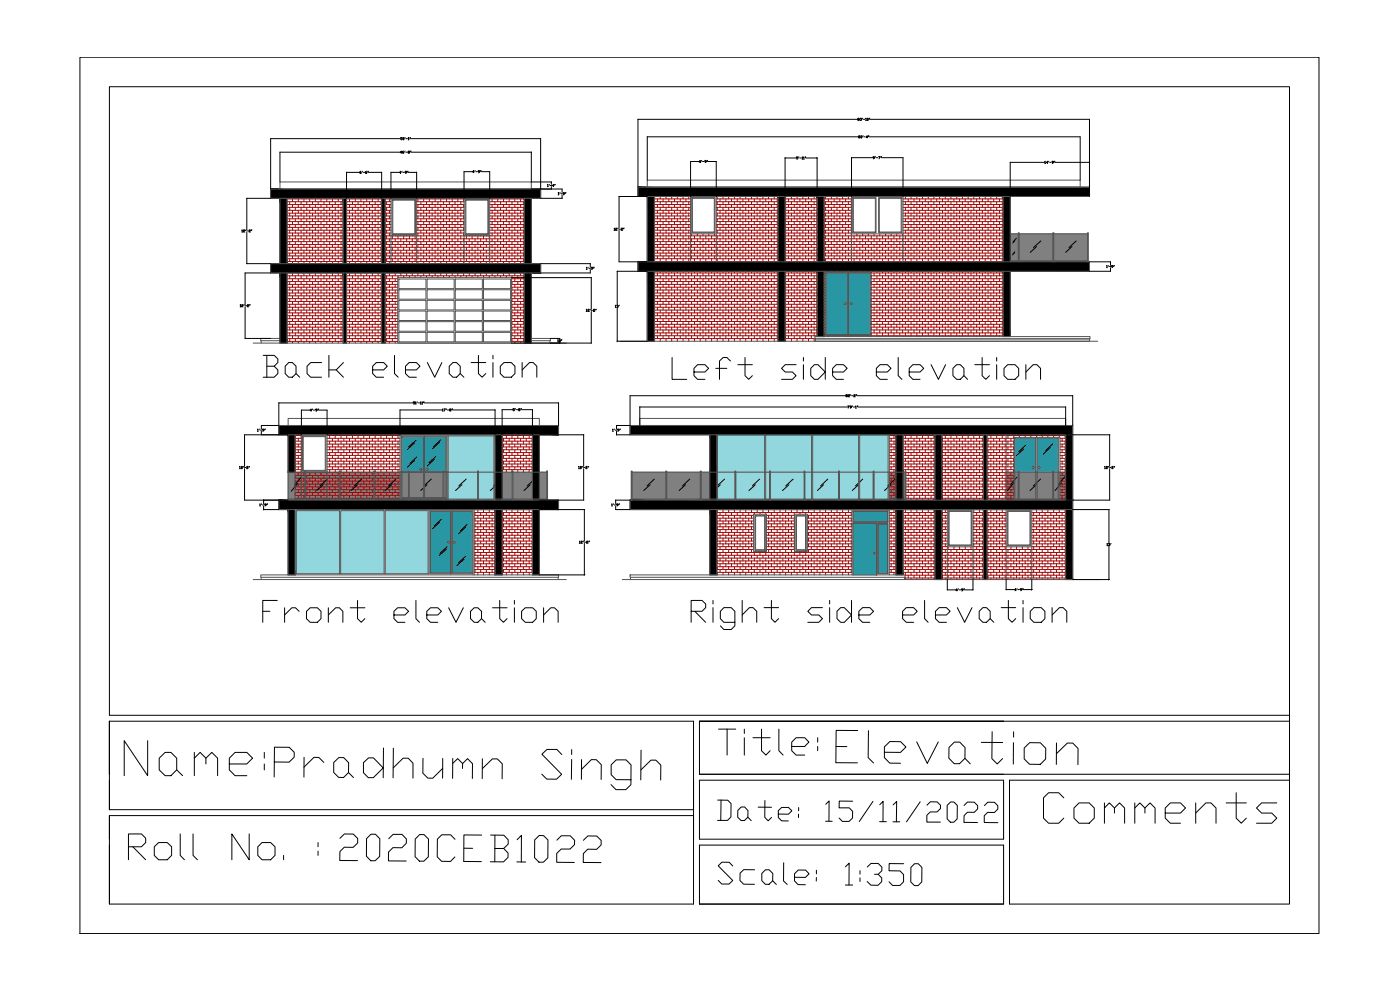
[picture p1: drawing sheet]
<svg xmlns="http://www.w3.org/2000/svg" width="420mm" height="297mm" viewBox="0 0 420 297" stroke-linecap="round" stroke-linejoin="round" font-family="sans-serif">
<defs><g id="words">
<text font-size="18.5" x="81.1" y="238.1">Pradhumn Singh</text>
<text font-size="15.9" x="36" y="233.9">Name:</text>
<text font-size="15.4" x="249.8" y="230.7">Elevation</text>
<text font-size="14.1" x="311.9" y="248.4">Comments</text>
<text font-size="13.7" x="206" y="190.1">Right side elevation</text>
<text font-size="13.2" x="100.9" y="260">2020CEB1022</text>
<g font-size="12.3">
<text x="214.5" y="227.9">Title:</text>
<text x="37.4" y="259.3">Roll No. :</text>
</g>
<text font-size="11.5" x="214.5" y="267.1">Scale: 1:350</text>
<g font-size="11">
<text x="77.6" y="188">Front elevation</text>
<text x="214.1" y="248">Date: 15/11/2022</text>
</g>
<g font-size="10.6">
<text x="77.6" y="114.3">Back elevation</text>
<text x="200.4" y="115">Left side elevation</text>
</g>
</g></defs>
<!-- layer: hatching -->
<g fill="#808080" stroke="#808080" stroke-width=".3">
<path d="M266.5 145.7l.4-.3v.3z"/>
<path d="M266.9 145.9v.3h-.3z"/>
<path d="M127.1 146.2h.2l-.2 .2z"/>
<path d="M316.3 70.2l10.1 8v-8zM316.3 70.2l10.1 8h-10.1z"/>
<path d="M305.9 70.2l10.1 8v-8zM305.9 70.2l10.1 8h-10.1z"/>
<path d="M303.2 70.2l2.4 8v-8zM303.2 70.2l2.4 8h-2.4z"/>
<path d="M257.7 144.6h.3l-.3 .3zM258 144.6l-.3 .3h.3z"/>
<path d="M266.5 141.7l.4 2.9v-2.9zM266.5 141.7l.4 2.9h-.4z"/>
<path d="M262.3 141.7l4.2 2.9v-2.9zM262.3 141.7l4.2 2.9h-4.2z"/>
<path d="M258 141.7l4 2.9v-2.9zM258 141.7l4 2.9h-4z"/>
<path d="M257.7 141.7l.3 2.9v-2.9zM257.7 141.7l.3 2.9h-.3z"/>
<path d="M252 141.7l5.7 2.9v-2.9zM252 141.7l5.7 2.9h-5.7z"/>
<path d="M229.5 141.7l.3 2.9v-2.9zM229.5 141.7l.3 2.9h-.3z"/>
<path d="M220.8 141.7l8.7 2.9v-2.9zM220.8 141.7l8.7 2.9h-8.7z"/>
<path d="M215.3 141.7l5.2 2.9v-2.9zM215.3 141.7l5.2 2.9h-5.2z"/>
<path d="M213 141.7l2.3 2.9v-2.9zM213 141.7l2.3 2.9h-2.3z"/>
<path d="M210.5 141.7l2.5 2.9v-2.9zM210.5 141.7l2.5 2.9h-2.5z"/>
<path d="M148.6 141.7l2.1 2.9v-2.9zM148.6 141.7l2.1 2.9h-2.1z"/>
<path d="M148.2 141.7l.4 2.9v-2.9zM148.2 141.7l.4 2.9h-.4z"/>
<path d="M143.6 141.7l4.6 2.9v-2.9zM143.6 141.7l4.6 2.9h-4.6z"/>
<path d="M134.1 141.7l.4 2.9v-2.9zM134.1 141.7l.4 2.9h-.4z"/>
<path d="M133.8 141.7l.3 2.9v-2.9zM133.8 141.7l.3 2.9h-.3z"/>
<path d="M133.2 141.7l.6 2.9v-2.9zM133.2 141.7l.6 2.9h-.6z"/>
<path d="M127.4 141.7l5.6 2.9v-2.9zM127.4 141.7l5.6 2.9h-5.6z"/>
<path d="M127.1 141.7l.3 2.9v-2.9zM127.1 141.7l.3 2.9h-.3z"/>
<path d="M122.8 141.7l4.3 2.9v-2.9zM122.8 141.7l4.3 2.9h-4.3z"/>
<path d="M120.4 141.7l.2 2.9v-2.9zM120.4 141.7l.2 2.9h-.2z"/>
<path d="M120 141.7l.4 2.9v-2.9zM120 141.7l.4 2.9h-.4z"/>
<path d="M112.5 141.7l7.5 2.9v-2.9zM112.5 141.7l7.5 2.9h-7.5z"/>
<path d="M98.2 141.7l3.6 2.9v-2.9zM98.2 141.7l3.6 2.9h-3.6z"/>
<path d="M91.7 141.7l6.5 2.9v-2.9zM91.7 141.7l6.5 2.9h-6.5z"/>
<path d="M266.5 144.6l.4 .3v-.3zM266.5 144.6l.4 .3h-.4z"/>
<path d="M262.3 144.6l4.2 .3v-.3zM262.3 144.6l4.2 .3h-4.2z"/>
<path d="M258 144.6l4 .3v-.3zM258 144.6l4 .3h-4z"/>
<path d="M252 144.6l5.7 .3v-.3zM252 144.6l5.7 .3h-5.7z"/>
<path d="M243.9 141.7l7.8 3.2v-3.2zM243.9 141.7l7.8 3.2h-7.8z"/>
<path d="M243.6 141.7l.3 3.2v-3.2zM243.6 141.7l.3 3.2h-.3z"/>
<path d="M213 144.6l2.3 .3v-.3zM213 144.6l2.3 .3h-2.3z"/>
<path d="M210.5 144.6l2.5 .3v-.3zM210.5 144.6l2.5 .3h-2.5z"/>
<path d="M148.6 144.6l2.1 .3v-.3zM148.6 144.6l2.1 .3h-2.1z"/>
<path d="M148.2 144.6l.4 .3v-.3zM148.2 144.6l.4 .3h-.4z"/>
<path d="M266.5 144.9l.4 .5v-.5zM266.5 144.9l.4 .5h-.4z"/>
<path d="M262.3 144.9l4.2 .5v-.5zM262.3 144.9l4.2 .5h-4.2z"/>
<path d="M258 144.9l4 .5v-.5zM258 144.9l4 .5h-4z"/>
<path d="M257.7 144.9l.3 .5v-.5zM257.7 144.9l.3 .5h-.3z"/>
<path d="M252 144.9l5.7 .5v-.5zM252 144.9l5.7 .5h-5.7z"/>
<path d="M243.9 144.9l7.8 .5v-.5zM243.9 144.9l7.8 .5h-7.8z"/>
<path d="M243.6 144.9l.3 .5v-.5zM243.6 144.9l.3 .5h-.3z"/>
<path d="M229.8 141.7l1.1 3.7v-3.7zM229.8 141.7l1.1 3.7h-1.1z"/>
<path d="M229.5 144.6l.3 .8v-.8zM229.5 144.6l.3 .8h-.3z"/>
<path d="M220.8 144.6l8.7 .8v-.8zM220.8 144.6l8.7 .8h-8.7z"/>
<path d="M213 144.9l2.3 .5v-.5zM213 144.9l2.3 .5h-2.3z"/>
<path d="M210.5 144.9l2.5 .5v-.5zM210.5 144.9l2.5 .5h-2.5z"/>
<path d="M150.7 141.7l3 3.7v-3.7zM150.7 141.7l3 3.7h-3z"/>
<path d="M148.6 144.9l2.1 .5v-.5zM148.6 144.9l2.1 .5h-2.1z"/>
<path d="M148.2 144.9l.4 .5v-.5zM148.2 144.9l.4 .5h-.4zM148.2 145.4v.3l.4-.3z"/>
<path d="M266.9 141.7l4.7 3.7v-3.7zM266.9 141.7l4.7 3.7h-4.7z"/>
<path d="M266.5 145.4h.4zM266.5 145.4h.4z"/>
<path d="M262.3 145.4h4.2zM262.3 145.4h4.2z"/>
<path d="M258 145.4h4zM258 145.4h4z"/>
<path d="M257.7 145.4h.3zM257.7 145.4h.3z"/>
<path d="M252 145.4h5.7zM252 145.4h5.7z"/>
<path d="M243.9 145.4h7.8zM243.9 145.4h7.8z"/>
<path d="M243.6 145.4h.3zM243.6 145.4h.3z"/>
<path d="M229.8 145.4h1.1zM229.8 145.4h1.1z"/>
<path d="M229.5 145.4h.3zM229.5 145.4h.3z"/>
<path d="M220.8 145.4h8.7zM220.8 145.4h8.7z"/>
<path d="M215.3 144.6l5.2 .8v-.8zM215.3 144.6l5.2 .8h-5.2z"/>
<path d="M213 145.4h2.3zM213 145.4h2.3z"/>
<path d="M150.7 145.4h3zM150.7 145.4h3z"/>
<path d="M148.6 145.4h2.1zM148.6 145.4h2.1z"/>
<path d="M148.2 145.4h.4zM148.2 145.4h.4z"/>
<path d="M266.9 145.4l4.7 .3v-.3zM266.9 145.4l4.7 .3h-4.7z"/>
<path d="M266.5 145.4v.3zM266.5 145.4h.4l-.4 .3z"/>
<path d="M262.3 145.4l4.2 .3v-.3zM262.3 145.4l4.2 .3h-4.2z"/>
<path d="M257.7 145.4l.3 .3v-.3zM257.7 145.4l.3 .3h-.3z"/>
<path d="M252 145.4l5.7 .3v-.3zM252 145.4l5.7 .3h-5.7z"/>
<path d="M215.3 145.4l5.2 .3v-.3zM215.3 145.4l5.2 .3h-5.2z"/>
<path d="M213 145.4l2.3 .3v-.3zM213 145.4l2.3 .3h-2.3z"/>
<path d="M150.7 145.4l3 .3v-.3zM150.7 145.4l3 .3h-3z"/>
<path d="M148.6 145.4l2.1 .3v-.3zM148.6 145.4l2.1 .3h-2.1z"/>
<path d="M148.6 145.4v.3zM148.2 145.7l.4-.3v.3z"/>
<path d="M266.9 145.7h4.7zM266.9 145.7h4.7z"/>
<path d="M266.5 145.7h.4zM266.5 145.7h.4z"/>
<path d="M262.3 145.7h4.2zM262.3 145.7h4.2z"/>
<path d="M258 145.4l4 .3v-.3zM258 145.4l4 .3h-4z"/>
<path d="M257.7 145.7h.3zM257.7 145.7h.3z"/>
<path d="M252 145.7h5.7zM252 145.7h5.7z"/>
<path d="M243.9 145.4l7.8 .3v-.3zM243.9 145.4l7.8 .3h-7.8z"/>
<path d="M243.6 145.4l.3 .3v-.3zM243.6 145.4l.3 .3h-.3z"/>
<path d="M241.6 141.7l2 4v-4zM241.6 141.7l2 4h-2z"/>
<path d="M229.8 145.4l1.1 .3v-.3zM229.8 145.4l1.1 .3h-1.1z"/>
<path d="M229.5 145.4l.3 .3v-.3zM229.5 145.4l.3 .3h-.3z"/>
<path d="M215.3 145.7h5.2zM215.3 145.7h5.2z"/>
<path d="M213 145.7h2.3zM213 145.7h2.3z"/>
<path d="M210.5 145.4l2.5 .3v-.3zM210.5 145.4l2.5 .3h-2.5z"/>
<path d="M148.6 145.7h2.1zM148.6 145.7h2.1z"/>
<path d="M148.2 145.7h.4zM148.2 145.7h.4z"/>
<path d="M266.9 145.7l4.7 .2v-.2zM266.9 145.7l4.7 .2h-4.7z"/>
<path d="M266.5 145.7l.4 .2v-.2zM266.5 145.7l.4 .2h-.4z"/>
<path d="M258 145.7l4 .2v-.2zM258 145.7l4 .2h-4z"/>
<path d="M257.7 145.7l.3 .2v-.2zM257.7 145.7l.3 .2h-.3z"/>
<path d="M243.9 145.7l7.8 .2v-.2zM243.9 145.7l7.8 .2h-7.8z"/>
<path d="M243.6 145.7l.3 .2v-.2zM243.6 145.7l.3 .2h-.3z"/>
<path d="M241.6 145.7l2 .2v-.2zM241.6 145.7l2 .2h-2z"/>
<path d="M229.8 145.7l1.1 .2v-.2zM229.8 145.7l1.1 .2h-1.1z"/>
<path d="M229.5 145.7l.3 .2v-.2zM229.5 145.7l.3 .2h-.3z"/>
<path d="M213 145.7l2.3 .2v-.2zM213 145.7l2.3 .2h-2.3z"/>
<path d="M210.5 145.7l2.5 .2v-.2zM210.5 145.7l2.5 .2h-2.5z"/>
<path d="M150.7 145.7l3 .2v-.2zM150.7 145.7l3 .2h-3z"/>
<path d="M148.6 145.7l2.1 .2v-.2zM148.6 145.7l2.1 .2h-2.1z"/>
<path d="M148.2 145.7l.4 .2v-.2zM148.2 145.7l.4 .2h-.4z"/>
<path d="M266.9 145.9h4.7zM266.9 145.9h4.7z"/>
<path d="M266.5 145.9h.4zM266.5 145.9h.4z"/>
<path d="M262.3 145.7l4.2 .2v-.2zM262.3 145.7l4.2 .2h-4.2z"/>
<path d="M258 145.9h4zM258 145.9h4z"/>
<path d="M257.7 145.9h.3zM257.7 145.9h.3z"/>
<path d="M243.9 145.9h7.8zM243.9 145.9h7.8z"/>
<path d="M243.6 145.9h.3zM243.6 145.9h.3z"/>
<path d="M241.6 145.9h2zM241.6 145.9h2z"/>
<path d="M229.8 145.9h1.1zM229.8 145.9h1.1z"/>
<path d="M229.5 145.9h.3zM229.5 145.9h.3z"/>
<path d="M213 145.9h2.3zM213 145.9h2.3z"/>
<path d="M210.5 145.9h2.5zM210.5 145.9h2.5z"/>
<path d="M150.7 145.9h3zM150.7 145.9h3z"/>
<path d="M148.6 145.9h2.1zM148.6 145.9h2.1z"/>
<path d="M148.2 145.9h.4zM148.2 145.9h.4z"/>
<path d="M143.6 144.6l4.6 1.3v-1.3zM143.6 144.6l4.6 1.3h-4.6z"/>
<path d="M266.9 145.9l4.7 .3v-.3zM266.9 145.9l4.7 .3h-4.7z"/>
<path d="M266.5 145.9l.1 .3 .3-.3zM266.5 145.9l.1 .3z"/>
<path d="M262.3 145.9l4.2 .3v-.3zM262.3 145.9l4.2 .3h-4.2z"/>
<path d="M243.9 145.9l7.8 .3v-.3zM243.9 145.9l7.8 .3h-7.8z"/>
<path d="M243.6 145.9l.3 .3v-.3zM243.6 145.9l.3 .3h-.3z"/>
<path d="M241.6 145.9l2 .3v-.3zM241.6 145.9l2 .3h-2z"/>
<path d="M229.8 145.9l1.1 .3v-.3zM229.8 145.9l1.1 .3h-1.1z"/>
<path d="M229.5 145.9l.3 .3v-.3zM229.5 145.9l.3 .3h-.3z"/>
<path d="M213 145.9l2.3 .3v-.3zM213 145.9l2.3 .3h-2.3z"/>
<path d="M210.5 145.9l2.5 .3v-.3zM210.5 145.9l2.5 .3h-2.5z"/>
<path d="M150.7 145.9l3 .3v-.3zM150.7 145.9l3 .3h-3z"/>
<path d="M148.6 145.9l2.1 .3v-.3zM148.6 145.9l2.1 .3h-2.1z"/>
<path d="M148.6 145.9v.3zM148.6 145.9v.3h-.3z"/>
<path d="M148.2 145.9l.1 .3 .3-.3zM148.2 145.9l.1 .3z"/>
<path d="M143.6 145.9l4.6 .3v-.3zM143.6 145.9l4.6 .3h-4.6z"/>
<path d="M134.1 144.6l.4 1.6v-1.6zM134.1 144.6l.4 1.6h-.4z"/>
<path d="M133.8 144.6l.3 1.6v-1.6zM133.8 144.6l.3 1.6h-.3z"/>
<path d="M133.2 144.6l.6 1.6v-1.6zM133.2 144.6l.6 1.6h-.6z"/>
<path d="M127.4 144.6l5.6 1.6v-1.6zM127.4 144.6l5.6 1.6h-5.6z"/>
<path d="M127.1 144.6l.3 1.6v-1.6zM127.1 144.6l.3 1.6h-.3z"/>
<path d="M266.9 146.2h4.7zM266.9 146.2h4.7z"/>
<path d="M266.6 146.2h.3zM266.5 146.2h.4z"/>
<path d="M262.3 146.2h4.2zM262.3 146.2h4.2z"/>
<path d="M243.9 146.2h7.8zM243.9 146.2h7.8z"/>
<path d="M243.6 146.2h.3zM243.6 146.2h.3z"/>
<path d="M241.6 146.2h2zM241.6 146.2h2z"/>
<path d="M229.8 146.2h1.1zM229.8 146.2h1.1z"/>
<path d="M229.5 146.2h.3zM229.5 146.2h.3z"/>
<path d="M213 146.2h2.3zM213 146.2h2.3z"/>
<path d="M210.5 146.2h2.5zM210.5 146.2h2.5z"/>
<path d="M150.7 146.2h3zM150.7 146.2h3z"/>
<path d="M148.6 146.2h2.1zM148.6 146.2h2.1z"/>
<path d="M148.3 146.2h.3zM148.3 146.2h.3z"/>
<path d="M143.6 146.2h4.6zM143.6 146.2h4.6z"/>
<path d="M134.1 146.2h.4zM134.1 146.2h.4z"/>
<path d="M133.8 146.2h.3zM133.8 146.2h.3z"/>
<path d="M133.2 146.2h.6zM133.2 146.2h.6z"/>
<path d="M127.4 146.2h5.6zM127.4 146.2h5.6z"/>
<path d="M266.9 146.2h4.7zM266.9 146.2h4.7z"/>
<path d="M266.5 146.2h.4zM266.5 146.2h.4z"/>
<path d="M262.3 146.2h4.2zM262.3 146.2h4.2z"/>
<path d="M258 145.9l4 .3v-.3zM258 145.9l4 .3h-4z"/>
<path d="M257.7 145.9l.3 .3v-.3zM257.7 145.9l.3 .3h-.3z"/>
<path d="M243.9 146.2h7.8zM243.9 146.2h7.8z"/>
<path d="M243.6 146.2h.3zM243.6 146.2h.3z"/>
<path d="M241.6 146.2h2zM241.6 146.2h2z"/>
<path d="M229.8 146.2h1.1zM229.8 146.2h1.1z"/>
<path d="M229.5 146.2h.3zM229.5 146.2h.3z"/>
<path d="M213 146.2h2.3zM213 146.2h2.3z"/>
<path d="M210.5 146.2h2.5zM210.5 146.2h2.5z"/>
<path d="M150.7 146.2h3zM150.7 146.2h3z"/>
<path d="M148.6 146.2h2.1zM148.6 146.2h2.1z"/>
<path d="M148.2 146.2h.4zM148.2 146.2h.4z"/>
<path d="M143.6 146.2h4.6zM143.6 146.2h4.6z"/>
<path d="M134.5 141.7l8.8 4.5v-4.5zM134.5 141.7l8.8 4.5h-8.8z"/>
<path d="M134.1 146.2h.4zM134.1 146.2h.4z"/>
<path d="M133.8 146.2h.3zM133.8 146.2h.3z"/>
<path d="M133.2 146.2h.6zM133.2 146.2h.6z"/>
<path d="M127.1 146.2h.3zM127.1 146.2h.2z"/>
<path d="M122.8 144.6l4.3 1.6v-1.6zM122.8 144.6l4.3 1.6h-4.3z"/>
<path d="M120.6 141.7l2 4.5v-4.5zM120.6 141.7l2 4.5h-2z"/>
<path d="M120.4 144.6l.2 1.6v-1.6zM120.4 144.6l.2 1.6h-.2z"/>
<path d="M120 144.6l.4 1.6v-1.6zM120 144.6l.4 1.6h-.4z"/>
<path d="M112.5 144.6l7.5 1.6v-1.6zM112.5 144.6l7.5 1.6h-7.5z"/>
<path d="M98.2 144.6l3.6 1.6v-1.6zM98.2 144.6l3.6 1.6h-3.6z"/>
<path d="M91.7 144.6l6.5 1.6v-1.6zM91.7 144.6l6.5 1.6h-6.5z"/>
<path d="M266.9 146.2l4.7 .2v-.2zM266.9 146.2l4.7 .2h-4.7z"/>
<path d="M266.5 146.2l.4 .2v-.2zM266.5 146.2l.4 .2h-.4z"/>
<path d="M262.3 146.2l4.2 .2v-.2zM262.3 146.2l4.2 .2h-4.2z"/>
<path d="M258 146.2l4 .2v-.2zM258 146.2l4 .2h-4z"/>
<path d="M257.7 146.2l.3 .2v-.2zM257.7 146.2l.3 .2h-.3z"/>
<path d="M243.9 146.2l7.8 .2v-.2zM243.9 146.2l7.8 .2h-7.8z"/>
<path d="M243.6 146.2l.3 .2v-.2zM243.6 146.2l.3 .2h-.3z"/>
<path d="M241.6 146.2l2 .2v-.2zM241.6 146.2l2 .2h-2z"/>
<path d="M229.8 146.2l1.1 .2v-.2zM229.8 146.2l1.1 .2h-1.1z"/>
<path d="M229.5 146.2l.3 .2v-.2zM229.5 146.2l.3 .2h-.3z"/>
<path d="M213 146.2l2.3 .2v-.2zM213 146.2l2.3 .2h-2.3z"/>
<path d="M210.5 146.2l2.5 .2v-.2zM210.5 146.2l2.5 .2h-2.5z"/>
<path d="M150.7 146.2l3 .2v-.2zM150.7 146.2l3 .2h-3z"/>
<path d="M148.6 146.2l2.1 .2v-.2zM148.6 146.2l2.1 .2h-2.1z"/>
<path d="M148.2 146.2l.4 .2v-.2zM148.2 146.2l.4 .2h-.4z"/>
<path d="M134.5 146.2l8.8 .2v-.2zM134.5 146.2l8.8 .2h-8.8z"/>
<path d="M134.1 146.2l.4 .2v-.2zM134.1 146.2l.4 .2h-.4z"/>
<path d="M133.8 146.2l.3 .2v-.2zM133.8 146.2l.3 .2h-.3z"/>
<path d="M133.2 146.2l.6 .2v-.2zM133.2 146.2l.6 .2h-.6z"/>
<path d="M127.3 146.2l.1 .2zM127.3 146.2l.1 .2h-.3z"/>
<path d="M122.8 146.2l4.3 .2v-.2zM122.8 146.2l4.3 .2h-4.3z"/>
<path d="M120.6 146.2l2 .2v-.2zM120.6 146.2l2 .2h-2z"/>
<path d="M120.4 146.2l.2 .2v-.2zM120.4 146.2l.2 .2h-.2z"/>
<path d="M120 146.2l.4 .2v-.2zM120 146.2l.4 .2h-.4z"/>
<path d="M112.5 146.2l7.5 .2v-.2zM112.5 146.2l7.5 .2h-7.5z"/>
<path d="M98.2 146.2l3.6 .2v-.2zM98.2 146.2l3.6 .2h-3.6z"/>
<path d="M91.7 146.2l6.5 .2v-.2zM91.7 146.2l6.5 .2h-6.5z"/>
<path d="M266.5 146.4l.4 2.9v-2.9zM266.5 146.4l.4 2.9h-.4z"/>
<path d="M262.3 146.4l4.2 2.9v-2.9zM262.3 146.4l4.2 2.9h-4.2z"/>
<path d="M258 146.4l4 2.9v-2.9zM258 146.4l4 2.9h-4z"/>
<path d="M257.7 146.4l.3 2.9v-2.9zM257.7 146.4l.3 2.9h-.3z"/>
<path d="M243.9 146.4l7.8 2.9v-2.9zM243.9 146.4l7.8 2.9h-7.8z"/>
<path d="M243.6 146.4l.3 2.9v-2.9zM243.6 146.4l.3 2.9h-.3z"/>
<path d="M213 146.4l2.3 2.9v-2.9zM213 146.4l2.3 2.9h-2.3z"/>
<path d="M210.5 146.4l2.5 2.9v-2.9zM210.5 146.4l2.5 2.9h-2.5z"/>
<path d="M148.6 146.4l2.1 2.9v-2.9zM148.6 146.4l2.1 2.9h-2.1z"/>
<path d="M148.2 146.4l.4 2.9v-2.9zM148.2 146.4l.4 2.9h-.4z"/>
<path d="M134.5 146.4l8.8 2.9v-2.9zM134.5 146.4l8.8 2.9h-8.8z"/>
<path d="M134.1 146.4l.4 2.9v-2.9zM134.1 146.4l.4 2.9h-.4z"/>
<path d="M133.8 146.4l.3 2.9v-2.9zM133.8 146.4l.3 2.9h-.3z"/>
<path d="M133.2 146.4l.6 2.9v-2.9zM133.2 146.4l.6 2.9h-.6z"/>
<path d="M127.4 146.2l5.6 3.1v-3.1zM127.4 146.2l5.6 3.1h-5.6z"/>
<path d="M127.1 146.4l.3 2.9v-2.9zM127.1 146.4l.3 2.9h-.3z"/>
<path d="M122.8 146.4l4.3 2.9v-2.9zM122.8 146.4l4.3 2.9h-4.3z"/>
<path d="M120.6 146.4l2 2.9v-2.9zM120.6 146.4l2 2.9h-2z"/>
<path d="M120.4 146.4l.2 2.9v-2.9zM120.4 146.4l.2 2.9h-.2z"/>
<path d="M120 146.4l.4 2.9v-2.9zM120 146.4l.4 2.9h-.4z"/>
<path d="M112.5 146.4l7.5 2.9v-2.9zM112.5 146.4l7.5 2.9h-7.5z"/>
<path d="M266.5 149.3l.4 .3v-.3zM266.5 149.3l.4 .3h-.4z"/>
<path d="M262.3 149.3l4.2 .3v-.3zM262.3 149.3l4.2 .3h-4.2z"/>
<path d="M258 149.3l4 .3v-.3zM258 149.3l4 .3h-4z"/>
<path d="M257.7 149.3l.3 .3v-.3zM257.7 149.3l.3 .3h-.3z"/>
<path d="M243.9 149.3l7.8 .3v-.3zM243.9 149.3l7.8 .3h-7.8z"/>
<path d="M243.6 149.3l.3 .3v-.3zM243.6 149.3l.3 .3h-.3z"/>
<path d="M241.6 146.4l2 3.2v-3.2zM241.6 146.4l2 3.2h-2z"/>
<path d="M229.8 146.4l1.1 3.2v-3.2zM229.8 146.4l1.1 3.2h-1.1z"/>
<path d="M229.5 146.4l.3 3.2v-3.2zM229.5 146.4l.3 3.2h-.3z"/>
<path d="M213 149.3l2.3 .3v-.3zM213 149.3l2.3 .3h-2.3z"/>
<path d="M210.5 149.3l2.5 .3v-.3zM210.5 149.3l2.5 .3h-2.5z"/>
<path d="M150.7 146.4l3 3.2v-3.2zM150.7 146.4l3 3.2h-3z"/>
<path d="M148.6 149.3l2.1 .3v-.3zM148.6 149.3l2.1 .3h-2.1z"/>
<path d="M148.2 149.3l.4 .3v-.3zM148.2 149.3l.4 .3h-.4z"/>
<path d="M143.6 146.2l4.6 3.4v-3.4zM143.6 146.2l4.6 3.4h-4.6z"/>
<path d="M134.5 149.3l8.8 .3v-.3zM134.5 149.3l8.8 .3h-8.8z"/>
<path d="M134.1 149.3l.4 .3v-.3zM134.1 149.3l.4 .3h-.4z"/>
<path d="M133.2 149.3l.9 .3v-.3zM133.2 149.3l.9 .3h-.9z"/>
<path d="M122.8 149.3l10.2 .3v-.3zM122.8 149.3l10.2 .3h-10.2z"/>
<path d="M120.4 149.3l2.2 .3v-.3zM120.4 149.3l2.2 .3h-2.2z"/>
<path d="M120 149.3l.4 .3v-.3zM120 149.3l.4 .3h-.4z"/>
<path d="M112.5 149.3l7.5 .3v-.3zM112.5 149.3l7.5 .3h-7.5z"/>
<path d="M266.9 146.4l4.7 3.3v-3.3zM266.9 146.4l4.7 3.3h-4.7z"/>
<path d="M266.5 149.6l.4 .1zM266.5 149.6l.4 .1z"/>
<path d="M262.3 149.6l4.2 .1zM262.3 149.6l4.2 .1z"/>
<path d="M258 149.6l4 .1zM258 149.6l4 .1z"/>
<path d="M257.7 149.6l.3 .1zM257.7 149.6l.3 .1z"/>
<path d="M252 145.7l5.7 4v-4zM252 145.7l5.7 4h-5.7z"/>
<path d="M243.9 149.6l7.8 .1zM243.9 149.6l7.8 .1z"/>
<path d="M243.6 149.6l.3 .1zM243.6 149.6l.3 .1z"/>
<path d="M241.6 149.6l2 .1zM241.6 149.6l2 .1z"/>
<path d="M231.2 141.7l10.1 8v-8zM231.2 141.7l10.1 8h-10.1z"/>
<path d="M229.8 149.6l1.1 .1zM229.8 149.6l1.1 .1z"/>
<path d="M229.5 149.6l.3 .1zM229.5 149.6l.3 .1z"/>
<path d="M220.8 145.4l8.7 4.3v-4.3zM220.8 145.4l8.7 4.3h-8.7z"/>
<path d="M215.3 145.7l5.2 4v-4zM215.3 145.7l5.2 4h-5.2z"/>
<path d="M213 149.6l2.3 .1zM213 149.6l2.3 .1z"/>
<path d="M210.5 149.6l2.5 .1zM210.5 149.6l2.5 .1z"/>
<path d="M200.1 141.7l10.1 8v-8zM200.1 141.7l10.1 8h-10.1z"/>
<path d="M189.7 141.7l10.1 8v-8zM189.7 141.7l10.1 8h-10.1z"/>
<path d="M154 141.7l10.1 8v-8zM154 141.7l10.1 8h-10.1z"/>
<path d="M150.7 149.6l3 .1zM150.7 149.6l3 .1z"/>
<path d="M148.6 149.6l2.1 .1zM148.6 149.6l2.1 .1z"/>
<path d="M148.2 149.6l.4 .1zM148.2 149.6l.4 .1z"/>
<path d="M143.6 149.6l4.6 .1zM143.6 149.6l4.6 .1z"/>
<path d="M134.5 149.6l8.8 .1zM134.5 149.6l8.8 .1z"/>
<path d="M133.2 149.6l1.3 .1zM133.2 149.6l1.3 .1z"/>
<path d="M122.8 149.6l10.2 .1zM122.8 149.6l10.2 .1z"/>
<path d="M120 149.6l2.6 .1zM120 149.6l2.6 .1z"/>
<path d="M112.5 149.6l7.5 .1zM112.5 149.6l7.5 .1z"/>
<path d="M102.1 141.7l10.1 8v-8zM102.1 141.7l10.1 8h-10.1z"/>
<path d="M98.2 146.4l3.6 3.3v-3.3zM98.2 146.4l3.6 3.3h-3.6z"/>
<path d="M91.7 146.4l6.5 3.3v-3.3zM91.7 146.4l6.5 3.3h-6.5z"/>
<path d="M90.5 141.7l1 8v-8zM90.5 141.7l1 8h-1z"/>
<path d="M86.5 141.7l4 8v-8zM86.5 141.7l4 8h-4z"/>
<path d="M316.2 141.7l3.6 8.4v-8.4zM316.2 141.7l3.6 8.4h-3.6z"/>
<path d="M305.8 141.7l10.1 8.4v-8.4zM305.8 141.7l10.1 8.4h-10.1z"/>
<path d="M301.9 141.7l3.6 8.4v-8.4zM301.9 141.7l3.6 8.4h-3.6z"/>
</g>
<g fill="#2997a3" stroke="#2997a3" stroke-width=".3">
<path d="M254.7 82l6.4 18.4v-18.4zM254.7 82l6.4 18.4h-6.4z"/>
<path d="M247.9 82l6.5 18.4v-18.4zM247.9 82l6.5 18.4h-6.5z"/>
<path d="M311.3 131.5l6.3 9.8v-9.8zM311.3 131.5l6.3 9.8h-6.3z"/>
<path d="M304.6 131.5l6.2 9.8v-9.8zM304.6 131.5l6.2 9.8h-6.2z"/>
<path d="M127.4 131.1l6.4 10.2v-10.2zM127.4 131.1l6.4 10.2h-6.4z"/>
<path d="M120.6 131.1l6.5 10.2v-10.2zM120.6 131.1l6.5 10.2h-6.5z"/>
<path d="M316.2 141.3l1.4 .4v-.4zM316.2 141.3l1.4 .4h-1.4z"/>
<path d="M311.3 141.3l4.6 .4v-.4zM311.3 141.3l4.6 .4h-4.6z"/>
<path d="M305.8 141.3l5 .4v-.4zM305.8 141.3l5 .4h-5z"/>
<path d="M304.6 141.3l.9 .4v-.4zM304.6 141.3l.9 .4h-.9z"/>
<path d="M133.2 141.3l.6 .4v-.4zM133.2 141.3l.6 .4h-.6z"/>
<path d="M127.4 141.3l5.6 .4v-.4zM127.4 141.3l5.6 .4h-5.6z"/>
<path d="M122.8 141.3l4.3 .4v-.4zM122.8 141.3l4.3 .4h-4.3z"/>
<path d="M120.6 141.3l2 .4v-.4zM120.6 141.3l2 .4h-2z"/>
<path d="M133.2 141.7l.6 7.6v-7.6zM133.2 141.7l.6 7.6h-.6z"/>
<path d="M127.4 141.7l5.6 7.6v-7.6zM127.4 141.7l5.6 7.6h-5.6z"/>
<path d="M122.8 141.7l4.3 7.6v-7.6zM122.8 141.7l4.3 7.6h-4.3z"/>
<path d="M120.6 141.7l2 7.6v-7.6zM120.6 141.7l2 7.6h-2z"/>
<path d="M316.2 141.7l1.4 8v-8zM316.2 141.7l1.4 8h-1.4z"/>
<path d="M311.3 141.7l4.6 8v-8zM311.3 141.7l4.6 8h-4.6z"/>
<path d="M305.8 141.7l5 8v-8zM305.8 141.7l5 8h-5z"/>
<path d="M304.6 141.7l.9 8v-8zM304.6 141.7l.9 8h-.9z"/>
<path d="M256.2 153.4l10.1 3.1v-3.1zM256.2 153.4l10.1 3.1h-10.1z"/>
<path d="M256 157.1l7 8.6v-8.6zM256 157.1l7 8.6h-7z"/>
<path d="M262.3 165.7h.7zM262.3 165.7h.7z"/>
<path d="M256 165.7h6.2zM256 165.7h6.2z"/>
<path d="M262.4 165.7l.6 .1zM262.4 165.7l.6 .1z"/>
<path d="M256 165.7h6.2zM256 165.7l6.2 .1z"/>
<path d="M262.4 165.8h.6zM262.4 165.8h.6z"/>
<path d="M256 165.8h6.1zM256 165.8h6.2z"/>
<path d="M262.5 165.8h.5zM262.5 165.8h.5z"/>
<path d="M256 165.8h6.1zM256 165.8h6.1z"/>
<path d="M262.5 165.8l.5 .1zM262.5 165.8l.5 .1z"/>
<path d="M256 165.8h6.1zM256 165.8l6 .1z"/>
<path d="M262.5 165.9h.5zM262.5 165.9h.5z"/>
<path d="M256 165.9h6zM256 165.9h6z"/>
<path d="M262.6 165.9l.4 .1zM262.6 165.9l.4 .1z"/>
<path d="M256 165.9l6 .1zM256 165.9l6 .1z"/>
<path d="M262.6 166h.4zM262.6 166h.4z"/>
<path d="M256 166h6zM256 166h6z"/>
<path d="M262.6 166l.4 .1zM262.6 166l.4 .1z"/>
<path d="M256 166l6 .1zM256 166l6 .1z"/>
<path d="M262.6 166.1h.4zM262.6 166.1h.4z"/>
<path d="M256 166.1h6zM256 166.1h6z"/>
<path d="M262.6 166.1l.4 .1zM262.6 166.1l.4 .1z"/>
<path d="M256 166.1l6 .1zM256 166.1l6 .1z"/>
<path d="M262.5 166.2h.5zM262.5 166.2h.5z"/>
<path d="M256 166.2h6.1zM256 166.2h6.1z"/>
<path d="M262.5 166.2l.5 .1zM262.5 166.2l.5 .1z"/>
<path d="M256 166.2l6.1 .1zM256 166.2l6.1 .1z"/>
<path d="M262.5 166.3h.5zM262.4 166.3h.6z"/>
<path d="M256 166.3h6.2zM256 166.3h6.2z"/>
<path d="M262.4 166.3l.6 .1zM262.4 166.3l.6 .1z"/>
<path d="M256 166.3l6.2 .1zM256 166.3l6.2 .1z"/>
<path d="M262.4 166.4h.6zM262.3 166.4h.7z"/>
<path d="M256 166.4h6.2zM256 166.4h6.2z"/>
<path d="M135.7 153.5l6 18.4v-18.4zM135.7 153.5l6 18.4h-6z"/>
<path d="M129.2 153.5l6 18.4v-18.4zM129.2 153.5l6 18.4h-6z"/>
<path d="M263.6 157.3l2.7 14.6v-14.6zM263.6 157.3l2.7 14.6h-2.7z"/>
<path d="M256 166.4l7 6.1v-6.1zM256 166.4l7 6.1h-7z"/>
</g>
<!-- layer: section -->
<g fill="none" stroke="#545454" stroke-width=".3">
<path d="M84 56.7v-2.1h75.5v2.1M84 59.5v19.6M86.1 59.5v19.6M103 59.5v19.6M104 59.5v19.6M114.5 59.5v19.6M115.6 59.5v19.6M117.3 59.5v19.6M117.7 59.8h7v10.5h-7zM125 59.5v19.6M139.3 59.5v19.6M139.6 59.8h7v10.5h-7z"/>
<path d="M147 59.5v19.6M157.3 59.5v19.6M159.5 59.5h2.7v-2.8h-81v2.8h78.3v19.6M191.5 56.2h135.5v2.8h-135.5zM194.3 54h129.9v2.2h-129.9zM194.3 59v19.6M196.4 59v19.6M207.2 59v19.6M207.6 59.3h7v10.5h-7zM207.8 59.5h6.6v10.1h-6.6zM215 59v19.6M233.5 59v19.6"/>
<path d="M235.6 59v19.6M245.2 59v19.6M247.3 59v19.6M255.6 59v19.6M255.9 59.3h7v10.5h-7zM256.1 59.5h6.6v10.1h-6.6zM263.7 59.3h7v10.5h-7zM263.9 59.5h6.6v10.1h-6.6zM271 59v19.6M301.1 59v19.6M303.2 59v19.6M81.2 79.1h81v2.8h-81z"/>
<path d="M117.3 70.7h7.7M117.9 60.1h6.6v10h-6.6zM139.3 70.7h7.7M139.8 60.1h6.6v10h-6.6zM207.2 70.2h7.8M255.6 70.2h15.4M303.2 70.2h2.4M303.2 78.2h2.4M305.6 78.6v-8.8h.3v8.8M305.9 70.2h10.1M305.9 78.2h10.1M316 78.6v-8.8h.3v8.8"/>
<path d="M316.3 70.2h10.1M316.3 78.2h10.1M326.4 78.6v-8.8h.2v8.8M84 81.9v21h75.5v-21M86.1 81.9v21M103 81.9v21M104 81.9v21M114.5 81.9v21M115.6 81.9v21M119.4 83.3h34.1v19.6h-34.1zM119.7 99.7h8.1v2.9h-8.1zM119.7 96.5h8.1v2.9h-8.1z"/>
<path d="M119.7 93.3h8.1v2.9h-8.1zM119.7 90.1h8.1v2.9h-8.1zM119.7 86.9h8.1v2.9h-8.1zM119.7 83.7h8.1v2.9h-8.1zM128.2 99.7h8.1v2.9h-8.1zM128.2 96.5h8.1v2.9h-8.1zM128.2 93.3h8.1v2.9h-8.1zM128.2 90.1h8.1v2.9h-8.1zM128.2 86.9h8.1v2.9h-8.1zM128.2 83.7h8.1v2.9h-8.1zM136.6 99.7h8.2v2.9h-8.2zM136.6 96.5h8.2v2.9h-8.2z"/>
<path d="M136.6 93.3h8.2v2.9h-8.2zM136.6 90.1h8.2v2.9h-8.2zM136.6 86.9h8.2v2.9h-8.2zM136.6 83.7h8.2v2.9h-8.2zM145.1 99.7h8.1v2.9h-8.1zM145.1 96.5h8.1v2.9h-8.1zM145.1 93.3h8.1v2.9h-8.1zM145.1 90.1h8.1v2.9h-8.1zM145.1 86.9h8.1v2.9h-8.1zM145.1 83.7h8.1v2.9h-8.1zM157.3 81.9v21M194.3 81.4h-2.8v-2.8h135.5v2.8h-132.7v21"/>
<path d="M196.4 81.4v21M233.5 81.4v21M235.6 81.4v21M245.2 81.4v19.6M247.3 81.4v19.6M247.7 81.7h13.7v19h-13.7zM247.9 82h6.5v18.4h-6.5zM254.7 82h6.4v18.4h-6.4zM301.1 81.4v19.6M303.2 81.4v19.6M84 101.5h-5.7v.7M159.5 101.5h5.7v.7"/>
<path d="M159.5 102.9h10.5M186.2 102.4h143.2M244.6 101h82.5v.7h-82.5zM244.7 101.7h82.3v.7h-82.3zM86.5 127.7v-2.2h75.4v2.2M86.5 130.5v11.2M88.5 130.5v19.6M90.5 130.5h7.7v11.2h-7.7zM90.8 130.8h7v10.5h-7zM91 131h6.6v10.1h-6.6zM120 130.5h14.5v11.2h-14.5zM120 130.5h-36.3v-2.8h83.9v2.8h-33.1"/>
<path d="M120.4 130.8h13.7v10.9h-13.7zM120.6 131.1h6.5v10.6h-6.5zM127.4 131.1h6.4v10.6h-6.4zM134.5 130.8h13.7v18.9M148.6 130.5v19.6M150.7 130.5v19.6M159.8 130.5v19.6M161.9 130.5v19.6M192 125.5h127.8v2.2h-127.8zM213 130.5v19.6M215.1 130.5v19.6M215.3 130.5v19.6"/>
<path d="M229.5 130.5v19.6M229.8 130.5v19.6M243.6 130.5v19.6M243.9 130.5v19.6M257.7 130.5v19.6M258 130.5v19.6M266.5 130.5v19.6M266.9 130.5v19.6M268.9 130.5v19.6M271 130.5v19.6M280.6 130.5v19.6M282.7 130.5v19.6"/>
<path d="M295.1 130.5v19.6M296.2 130.5v19.6M301.9 130.5v19.6M319.8 130.5v19.6M321.9 130.5h-132.8v-2.8h132.8v25.2M86.5 150.1h-2.8v2.8h4.8M86.5 141.7v8.4h81.1v2.8h-16.9M86.5 152.9v19.6M86.5 141.7h77.8M86.5 149.7h5M90.5 141.7v8M91.5 150.1v-8.8h.2v8.8"/>
<path d="M91.7 149.7h10.1M98.2 141.7v8M101.8 150.1v-8.8h.3v8.8M102.1 149.7h10.1M112.2 150.1v-8.8h.3v8.8M112.5 149.7h10.1M120 141.7v8M120.4 141.7v7.9h2.2M120.6 141.7v7.6h2M122.6 150.1v-8.8h.2v8.8M122.8 149.7h10.2M122.8 149.6h10.2"/>
<path d="M122.8 149.3h10.2M127.1 141.7v7.6M127.4 141.7v7.6M129 153.2h6.5v19h-6.5zM129.2 153.5h6v18.4h-6zM133 150.1v-8.8h.2v8.8M133.2 149.7h10.1M133.8 141.7v7.6h-.6M134.1 141.7v7.9h-.9M134.5 141.7v8M135.5 153.2h6.5v19h-6.5M135.7 153.5h6v18.4h-6z"/>
<path d="M142.3 152.9v19.6M143.3 150.1v-8.8h.3v8.8M143.6 149.7h10.1M148.6 152.9v19.6M150.7 152.9h-62.2v19.6M150.7 152.9v19.6M153.7 150.1v-8.8h.3v8.8M154 149.7h10.1M159.8 152.9v19.6M161.9 152.9v19.6M164.1 150.1v-8.8h.2v8.8M189.4 150.1v-8.8h.3v8.8"/>
<path d="M189.7 141.7h10.1M189.7 149.7h10.1M199.8 150.1v-8.8h.3v8.8M200.1 141.7h10.1M200.1 149.7h10.1M210.2 150.1v-8.8h.3v8.8M210.5 141.7h10M210.5 149.7h10M213 152.9v19.6M215.1 152.9v19.6M220.5 150.1v-8.8h.3v8.8M220.8 141.7h10.1"/>
<path d="M220.8 149.7h10.1M226.2 154.3h3.8v11.2h-3.8zM226.6 154.6h3.1v10.5h-3.1zM226.8 154.8h2.7v10.1h-2.7zM230.9 150.1v-8.8h.3v8.8M231.2 141.7h10.1M231.2 149.7h10.1M238.4 154.3h3.9v11.2h-3.9zM238.8 154.6h3.2v10.5h-3.2zM239 154.8h2.8v10.1h-2.8zM241.3 150.1v-8.8h.3v8.8M241.6 141.7h10.1"/>
<path d="M241.6 149.7h10.1M251.7 150.1v-8.8h.3v8.8M252 141.7h10M252 149.7h10M255.7 152.9v19.6M256 153.2h10.5v3.5h-10.5zM256.2 153.4h10.1v3.1h-10.1zM262 150.1v-8.8h.3v8.8M262.3 141.7h9.3M262.3 149.7h9.3M263.4 157.1h3.1v15.1h-3.1zM263.6 157.3h2.7v14.6h-2.7z"/>
<path d="M266.9 152.9v19.6M268.9 152.9v19.6M271 152.9v19.6M271.6 150.1v-8.8h.3v8.8M280.6 152.9v21M282.7 152.9v21M284.6 153.2h7v10.5h-7zM284.8 153.4h6.7v10.1h-6.7zM292 152.9h-7.7v11.2M292 152.9h9.9M292 152.9v21M295.1 152.9v21"/>
<path d="M296.2 152.9v21M301.9 141.7h3.6M302.3 153.2h7v10.5h-7zM302.5 153.4h6.6v10.1h-6.6zM304.3 150.1v-18.9h13.8v18.9M304.3 149.7h1.2M304.6 149.7v-18.2h6.2v18.2h-5M305.5 150.1v-8.8h.3v8.8M305.8 141.7h10.1M309.7 152.9h-7.8v11.2M309.7 152.9h12.2M309.7 152.9v21"/>
<path d="M315.9 149.7h-4.6v-18.2h6.3v18.2M315.9 150.1v-8.8h.3v8.8M316.2 149.7h1.9M316.2 141.7h3.6M319.8 152.9v21M321.9 150.1h-132.8v2.8h95.2M321.9 152.9v21M76 173.9h94M86.5 172.5h-8.2v.7M86.5 172.5h55.8M101.9 172.2v-19h-13v19h39.6v-19h-12.9v19M102.3 172.2v-19h13v19"/>
<path d="M142.3 172.5h25.3v.7h-89.2v.7M167.5 173.2v.7M186.8 173.9h2.4M189.1 172.5h82.5v.7h-82.5zM189.2 173.2v.7h140.8M256 172.5v-15.4h7v15.4M271.5 173.2v.7M284.3 164.1h7.7M284.3 164.1v9.8M301.9 164.1h7.8M301.9 164.1v9.8"/>
<circle cx="253.6" cy="91.2" r=".36"/>
<circle cx="255.4" cy="91.2" r=".36"/>
<circle cx="126.3" cy="140.9" r=".36"/>
<circle cx="128.2" cy="140.9" r=".36"/>
<circle cx="310" cy="140.3" r=".36"/>
<circle cx="311.8" cy="140.3" r=".36"/>
<circle cx="134.7" cy="162.7" r=".36"/>
<circle cx="136.3" cy="162.7" r=".36"/>
<circle cx="262.3" cy="166" r=".32"/>
</g>
<!-- layer: hatching -->
<g fill="#000" stroke="#000" stroke-width=".3">
<path d="M84 59.5l2.1 19.6v-19.6zM84 59.5l2.1 19.6h-2.1z"/>
<path d="M103 59.5l1 19.6v-19.6zM103 59.5l1 19.6h-1z"/>
<path d="M114.5 59.5l1.1 19.6v-19.6zM114.5 59.5l1.1 19.6h-1.1z"/>
<path d="M157.3 59.5l2.2 19.6v-19.6zM157.3 59.5l2.2 19.6h-2.2z"/>
<path d="M81.2 56.7l81 2.8v-2.8zM81.2 56.7l81 2.8h-81z"/>
<path d="M194.3 59l2.1 19.6v-19.6zM194.3 59l2.1 19.6h-2.1z"/>
<path d="M233.5 59l2.1 19.6v-19.6zM233.5 59l2.1 19.6h-2.1z"/>
<path d="M245.2 59l2.1 19.6v-19.6zM245.2 59l2.1 19.6h-2.1z"/>
<path d="M301.1 59l2.1 19.6v-19.6zM301.1 59l2.1 19.6h-2.1z"/>
<path d="M191.5 56.2l135.5 2.8v-2.8zM191.5 56.2l135.5 2.8h-135.5z"/>
<path d="M81.2 79.1l81 2.8v-2.8zM81.2 79.1l81 2.8h-81z"/>
<path d="M191.5 78.6l135.5 2.8v-2.8zM191.5 78.6l135.5 2.8h-135.5z"/>
<path d="M84 81.9l2.1 21v-21zM84 81.9l2.1 21h-2.1z"/>
<path d="M103 81.9l1 21v-21zM103 81.9l1 21h-1z"/>
<path d="M114.5 81.9l1.1 21v-21zM114.5 81.9l1.1 21h-1.1z"/>
<path d="M157.3 81.9l2.2 21v-21zM157.3 81.9l2.2 21h-2.2z"/>
<path d="M194.3 81.4l2.1 21v-21zM194.3 81.4l2.1 21h-2.1z"/>
<path d="M233.5 81.4l2.1 21v-21zM233.5 81.4l2.1 21h-2.1z"/>
<path d="M245.2 81.4l2.1 19.6v-19.6zM245.2 81.4l2.1 19.6h-2.1z"/>
<path d="M301.1 81.4l2.1 19.6v-19.6zM301.1 81.4l2.1 19.6h-2.1z"/>
<path d="M86.5 130.5l2 11.2v-11.2zM86.5 130.5l2 11.2h-2z"/>
<path d="M148.6 130.5l2.1 11.2v-11.2zM148.6 130.5l2.1 11.2h-2.1z"/>
<path d="M159.8 130.5l2.1 11.2v-11.2zM159.8 130.5l2.1 11.2h-2.1z"/>
<path d="M83.7 127.7l83.9 2.8v-2.8zM83.7 127.7l83.9 2.8h-83.9z"/>
<path d="M213 130.5l2.1 11.2v-11.2zM213 130.5l2.1 11.2h-2.1z"/>
<path d="M268.9 130.5l2.1 11.2v-11.2zM268.9 130.5l2.1 11.2h-2.1z"/>
<path d="M280.6 130.5l2.1 19.6v-19.6zM280.6 130.5l2.1 19.6h-2.1z"/>
<path d="M295.1 130.5l1.1 19.6v-19.6zM295.1 130.5l1.1 19.6h-1.1z"/>
<path d="M189.1 127.7l132.8 2.8v-2.8zM189.1 127.7l132.8 2.8h-132.8z"/>
<path d="M319.8 130.5l2.1 19.6v-19.6zM319.8 130.5l2.1 19.6h-2.1z"/>
<path d="M86.5 152.9l2 19.6v-19.6zM86.5 152.9l2 19.6h-2z"/>
<path d="M148.6 141.7l2.1 8v-8zM148.6 141.7l2.1 8h-2.1z"/>
<path d="M148.6 149.7l2.1 .4v-.4zM148.6 149.7l2.1 .4h-2.1z"/>
<path d="M148.6 152.9l2.1 19.6v-19.6zM148.6 152.9l2.1 19.6h-2.1z"/>
<path d="M159.8 141.7l2.1 8v-8zM159.8 141.7l2.1 8h-2.1z"/>
<path d="M159.8 149.7l2.1 .4v-.4zM159.8 149.7l2.1 .4h-2.1z"/>
<path d="M159.8 152.9l2.1 19.6v-19.6zM159.8 152.9l2.1 19.6h-2.1z"/>
<path d="M83.7 150.1l83.9 2.8v-2.8zM83.7 150.1l83.9 2.8h-83.9z"/>
<path d="M213 141.7l2.1 8v-8zM213 141.7l2.1 8h-2.1z"/>
<path d="M213 149.7l2.1 .4v-.4zM213 149.7l2.1 .4h-2.1z"/>
<path d="M213 152.9l2.1 19.6v-19.6zM213 152.9l2.1 19.6h-2.1z"/>
<path d="M268.9 141.7l2.1 8v-8zM268.9 141.7l2.1 8h-2.1z"/>
<path d="M268.9 149.7l2.1 .4v-.4zM268.9 149.7l2.1 .4h-2.1z"/>
<path d="M268.9 152.9l2.1 19.6v-19.6zM268.9 152.9l2.1 19.6h-2.1z"/>
<path d="M280.6 152.9l2.1 21v-21zM280.6 152.9l2.1 21h-2.1z"/>
<path d="M295.1 152.9l1.1 21v-21zM295.1 152.9l1.1 21h-1.1z"/>
<path d="M189.1 150.1l132.8 2.8v-2.8zM189.1 150.1l132.8 2.8h-132.8z"/>
<path d="M319.8 152.9l2.1 21v-21zM319.8 152.9l2.1 21h-2.1z"/>
</g>
<!-- layer: Dimention -->
<g fill="none" stroke="#a10808" stroke-width=".3">
<path d="M86.1 59.7h16.9M86.9 59.5v.2M87.8 59.7v.8M88.6 59.5v.2M89.5 59.7v.8M90.4 59.5v.2M91.2 59.7v.8M92.1 59.5v.2M92.9 59.7v.8M93.8 59.5v.2M94.6 59.7v.8M95.5 59.5v.2"/>
<path d="M96.3 59.7v.8M97.2 59.5v.2M98.1 59.7v.8M98.9 59.5v.2M99.8 59.7v.8M100.6 59.5v.2M101.5 59.7v.8M102.3 59.5v.2M104 59.7h10.5M104 59.5v.2M104.9 59.7v.8M105.8 59.5v.2"/>
<path d="M106.6 59.7v.8M107.5 59.5v.2M108.3 59.7v.8M109.2 59.5v.2M110.1 59.7v.8M110.9 59.5v.2M111.7 59.7v.8M112.6 59.5v.2M113.5 59.7v.8M114.3 59.5v.2M115.6 59.7h1.7M116 59.5v.2"/>
<path d="M116.9 59.7v.8M125 59.7h14.3M125.4 59.7v.8M126.3 59.5v.2M127.2 59.7v.8M128 59.5v.2M128.8 59.7v.8M129.7 59.5v.2M130.6 59.7v.8M131.4 59.5v.2M132.3 59.7v.8M133.1 59.5v.2"/>
<path d="M134 59.7v.8M134.9 59.5v.2M135.7 59.7v.8M136.6 59.5v.2M137.4 59.7v.8M138.3 59.5v.2M139.1 59.7v.8M147 59.7h10.3M147.7 59.7v.8M148.5 59.5v.2M149.4 59.7v.8M150.2 59.5v.2"/>
<path d="M151.1 59.7v.8M152 59.5v.2M152.8 59.7v.8M153.7 59.5v.2M154.5 59.7v.8M155.4 59.5v.2M156.2 59.7v.8M157.1 59.5v.2M196.4 59.7h10.8M196.5 59v.7M197.3 59.7v.8M198.1 59v.7"/>
<path d="M199 59.7v.8M199.9 59v.7M200.7 59.7v.8M201.6 59v.7M202.4 59.7v.8M203.3 59v.7M204.2 59.7v.8M205 59v.7M205.9 59.7v.8M206.7 59v.7M215 59.7h18.5M215.3 59v.7"/>
<path d="M216.1 59.7v.8M217 59v.7M217.8 59.7v.8M218.7 59v.7M219.5 59.7v.8M220.4 59v.7M221.3 59.7v.8M222.1 59v.7M223 59.7v.8M223.8 59v.7M224.7 59.7v.8M225.5 59v.7"/>
<path d="M226.4 59.7v.8M227.2 59v.7M228.1 59.7v.8M229 59v.7M229.8 59.7v.8M230.7 59v.7M231.5 59.7v.8M232.4 59v.7M233.2 59.7v.8M235.6 59.7h9.6v.8h-9.6M235.8 59v.7M236.6 59.7v.8"/>
<path d="M237.5 59v.7M238.4 59.7v.8M239.2 59v.7M240.1 59.7v.8M240.9 59v.7M241.8 59.7v.8M242.6 59v.7M243.5 59.7v.8M244.3 59v.7M247.3 59.7h8.3M247.8 59v.7M248.6 59.7v.8"/>
<path d="M249.5 59v.7M250.3 59.7v.8M251.2 59v.7M252 59.7v.8M252.9 59v.7M253.8 59.7v.8M254.6 59v.7M255.5 59.7v.8M271 59.7h30.1M271.7 59v.7M272.6 59.7v.8M273.4 59v.7"/>
<path d="M274.3 59.7v.8M275.2 59v.7M276 59.7v.8M276.8 59v.7M277.7 59.7v.8M278.6 59v.7M279.4 59.7v.8M280.3 59v.7M281.1 59.7v.8M282 59v.7M282.9 59.7v.8M283.7 59v.7"/>
<path d="M284.6 59.7v.8M285.4 59v.7M286.3 59.7v.8M287.1 59v.7M288 59.7v.8M288.8 59v.7M289.7 59.7v.8M290.6 59v.7M291.4 59.7v.8M292.3 59v.7M293.1 59.7v.8M293.9 59v.7"/>
<path d="M294.8 59.7v.8M295.7 59v.7M296.5 59.7v.8M297.4 59v.7M298.2 59.7v.8M299.1 59v.7M300 59.7v.8M300.8 59v.7M86.1 60.5h16.9M86.1 61.4h16.9M86.1 62.2h16.9M86.1 63.1h16.9"/>
<path d="M86.1 64h16.9M86.1 64.8h16.9M86.1 65.6h16.9M86.1 66.5h16.9M86.1 67.4h16.9M86.1 68.2h16.9M86.1 69.1h16.9M86.1 69.9h16.9M86.1 70.8h16.9M86.1 71.7h16.9M86.1 72.5h16.9M86.1 73.3h16.9"/>
<path d="M86.1 74.2h16.9M86.1 75.1h16.9M86.1 75.9h16.9M86.1 76.8h16.9M86.1 77.6h16.9M86.1 78.5h16.9M86.9 60.5v.9M86.9 62.2v.9M86.9 64v.8M86.9 65.6v.9M86.9 67.4v.8M86.9 69.1v.8"/>
<path d="M86.9 70.8v.9M86.9 72.5v.8M86.9 74.2v.9M86.9 75.9v.9M86.9 77.6v.9M87.8 61.4v.8M87.8 63.1v.9M87.8 64.8v.8M87.8 66.5v.9M87.8 68.2v.9M87.8 69.9v.9M87.8 71.7v.8"/>
<path d="M87.8 73.3v.9M87.8 75.1v.8M87.8 76.8v.8M87.8 78.5v.6M88.6 60.5v.9M88.6 62.2v.9M88.6 64v.8M88.6 65.6v.9M88.6 67.4v.8M88.6 69.1v.8M88.6 70.8v.9M88.6 72.5v.8"/>
<path d="M88.6 74.2v.9M88.6 75.9v.9M88.6 77.6v.9M89.5 61.4v.8M89.5 63.1v.9M89.5 64.8v.8M89.5 66.5v.9M89.5 68.2v.9M89.5 69.9v.9M89.5 71.7v.8M89.5 73.3v.9M89.5 75.1v.8"/>
<path d="M89.5 76.8v.8M89.5 78.5v.6M90.4 60.5v.9M90.4 62.2v.9M90.4 64v.8M90.4 65.6v.9M90.4 67.4v.8M90.4 69.1v.8M90.4 70.8v.9M90.4 72.5v.8M90.4 74.2v.9M90.4 75.9v.9"/>
<path d="M90.4 77.6v.9M91.2 61.4v.8M91.2 63.1v.9M91.2 64.8v.8M91.2 66.5v.9M91.2 68.2v.9M91.2 69.9v.9M91.2 71.7v.8M91.2 73.3v.9M91.2 75.1v.8M91.2 76.8v.8M91.2 78.5v.6"/>
<path d="M92.1 60.5v.9M92.1 62.2v.9M92.1 64v.8M92.1 65.6v.9M92.1 67.4v.8M92.1 69.1v.8M92.1 70.8v.9M92.1 72.5v.8M92.1 74.2v.9M92.1 75.9v.9M92.1 77.6v.9M92.9 61.4v.8"/>
<path d="M92.9 63.1v.9M92.9 64.8v.8M92.9 66.5v.9M92.9 68.2v.9M92.9 69.9v.9M92.9 71.7v.8M92.9 73.3v.9M92.9 75.1v.8M92.9 76.8v.8M92.9 78.5v.6M93.8 60.5v.9M93.8 62.2v.9"/>
<path d="M93.8 64v.8M93.8 65.6v.9M93.8 67.4v.8M93.8 69.1v.8M93.8 70.8v.9M93.8 72.5v.8M93.8 74.2v.9M93.8 75.9v.9M93.8 77.6v.9M94.6 61.4v.8M94.6 63.1v.9M94.6 64.8v.8"/>
<path d="M94.6 66.5v.9M94.6 68.2v.9M94.6 69.9v.9M94.6 71.7v.8M94.6 73.3v.9M94.6 75.1v.8M94.6 76.8v.8M94.6 78.5v.6M95.5 60.5v.9M95.5 62.2v.9M95.5 64v.8M95.5 65.6v.9"/>
<path d="M95.5 67.4v.8M95.5 69.1v.8M95.5 70.8v.9M95.5 72.5v.8M95.5 74.2v.9M95.5 75.9v.9M95.5 77.6v.9M96.3 61.4v.8M96.3 63.1v.9M96.3 64.8v.8M96.3 66.5v.9M96.3 68.2v.9"/>
<path d="M96.3 69.9v.9M96.3 71.7v.8M96.3 73.3v.9M96.3 75.1v.8M96.3 76.8v.8M96.3 78.5v.6M97.2 60.5v.9M97.2 62.2v.9M97.2 64v.8M97.2 65.6v.9M97.2 67.4v.8M97.2 69.1v.8"/>
<path d="M97.2 70.8v.9M97.2 72.5v.8M97.2 74.2v.9M97.2 75.9v.9M97.2 77.6v.9M98.1 61.4v.8M98.1 63.1v.9M98.1 64.8v.8M98.1 66.5v.9M98.1 68.2v.9M98.1 69.9v.9M98.1 71.7v.8"/>
<path d="M98.1 73.3v.9M98.1 75.1v.8M98.1 76.8v.8M98.1 78.5v.6M98.9 60.5v.9M98.9 62.2v.9M98.9 64v.8M98.9 65.6v.9M98.9 67.4v.8M98.9 69.1v.8M98.9 70.8v.9M98.9 72.5v.8"/>
<path d="M98.9 74.2v.9M98.9 75.9v.9M98.9 77.6v.9M99.8 61.4v.8M99.8 63.1v.9M99.8 64.8v.8M99.8 66.5v.9M99.8 68.2v.9M99.8 69.9v.9M99.8 71.7v.8M99.8 73.3v.9M99.8 75.1v.8"/>
<path d="M99.8 76.8v.8M99.8 78.5v.6M100.6 60.5v.9M100.6 62.2v.9M100.6 64v.8M100.6 65.6v.9M100.6 67.4v.8M100.6 69.1v.8M100.6 70.8v.9M100.6 72.5v.8M100.6 74.2v.9M100.6 75.9v.9"/>
<path d="M100.6 77.6v.9M101.5 61.4v.8M101.5 63.1v.9M101.5 64.8v.8M101.5 66.5v.9M101.5 68.2v.9M101.5 69.9v.9M101.5 71.7v.8M101.5 73.3v.9M101.5 75.1v.8M101.5 76.8v.8M101.5 78.5v.6"/>
<path d="M102.3 60.5v.9M102.3 62.2v.9M102.3 64v.8M102.3 65.6v.9M102.3 67.4v.8M102.3 69.1v.8M102.3 70.8v.9M102.3 72.5v.8M102.3 74.2v.9M102.3 75.9v.9M102.3 77.6v.9M104 60.5h10.5"/>
<path d="M104 61.4h10.5M104 62.2h10.5M104 63.1h10.5M104 64h10.5M104 64.8h10.5M104 65.6h10.5M104 66.5h10.5M104 67.4h10.5M104 68.2h10.5M104 69.1h10.5M104 69.9h10.5M104 70.8h10.5"/>
<path d="M104 71.7h10.5M104 72.5h10.5M104 73.3h10.5M104 74.2h10.5M104 75.1h10.5M104 75.9h10.5M104 76.8h10.5M104 77.6h10.5M104 78.5h10.5M104 60.5v.9M104 62.2v.9M104 64v.8"/>
<path d="M104 65.6v.9M104 67.4v.8M104 69.1v.8M104 70.8v.9M104 72.5v.8M104 74.2v.9M104 75.9v.9M104 77.6v.9M104.9 61.4v.8M104.9 63.1v.9M104.9 64.8v.8M104.9 66.5v.9"/>
<path d="M104.9 68.2v.9M104.9 69.9v.9M104.9 71.7v.8M104.9 73.3v.9M104.9 75.1v.8M104.9 76.8v.8M104.9 78.5v.6M105.8 60.5v.9M105.8 62.2v.9M105.8 64v.8M105.8 65.6v.9M105.8 67.4v.8"/>
<path d="M105.8 69.1v.8M105.8 70.8v.9M105.8 72.5v.8M105.8 74.2v.9M105.8 75.9v.9M105.8 77.6v.9M106.6 61.4v.8M106.6 63.1v.9M106.6 64.8v.8M106.6 66.5v.9M106.6 68.2v.9M106.6 69.9v.9"/>
<path d="M106.6 71.7v.8M106.6 73.3v.9M106.6 75.1v.8M106.6 76.8v.8M106.6 78.5v.6M107.5 60.5v.9M107.5 62.2v.9M107.5 64v.8M107.5 65.6v.9M107.5 67.4v.8M107.5 69.1v.8M107.5 70.8v.9"/>
<path d="M107.5 72.5v.8M107.5 74.2v.9M107.5 75.9v.9M107.5 77.6v.9M108.3 61.4v.8M108.3 63.1v.9M108.3 64.8v.8M108.3 66.5v.9M108.3 68.2v.9M108.3 69.9v.9M108.3 71.7v.8M108.3 73.3v.9"/>
<path d="M108.3 75.1v.8M108.3 76.8v.8M108.3 78.5v.6M109.2 60.5v.9M109.2 62.2v.9M109.2 64v.8M109.2 65.6v.9M109.2 67.4v.8M109.2 69.1v.8M109.2 70.8v.9M109.2 72.5v.8M109.2 74.2v.9"/>
<path d="M109.2 75.9v.9M109.2 77.6v.9M110.1 61.4v.8M110.1 63.1v.9M110.1 64.8v.8M110.1 66.5v.9M110.1 68.2v.9M110.1 69.9v.9M110.1 71.7v.8M110.1 73.3v.9M110.1 75.1v.8M110.1 76.8v.8"/>
<path d="M110.1 78.5v.6M110.9 60.5v.9M110.9 62.2v.9M110.9 64v.8M110.9 65.6v.9M110.9 67.4v.8M110.9 69.1v.8M110.9 70.8v.9M110.9 72.5v.8M110.9 74.2v.9M110.9 75.9v.9M110.9 77.6v.9"/>
<path d="M111.7 61.4v.8M111.7 63.1v.9M111.7 64.8v.8M111.7 66.5v.9M111.7 68.2v.9M111.7 69.9v.9M111.7 71.7v.8M111.7 73.3v.9M111.7 75.1v.8M111.7 76.8v.8M111.7 78.5v.6M112.6 60.5v.9"/>
<path d="M112.6 62.2v.9M112.6 64v.8M112.6 65.6v.9M112.6 67.4v.8M112.6 69.1v.8M112.6 70.8v.9M112.6 72.5v.8M112.6 74.2v.9M112.6 75.9v.9M112.6 77.6v.9M113.5 61.4v.8M113.5 63.1v.9"/>
<path d="M113.5 64.8v.8M113.5 66.5v.9M113.5 68.2v.9M113.5 69.9v.9M113.5 71.7v.8M113.5 73.3v.9M113.5 75.1v.8M113.5 76.8v.8M113.5 78.5v.6M114.3 60.5v.9M114.3 62.2v.9M114.3 64v.8"/>
<path d="M114.3 65.6v.9M114.3 67.4v.8M114.3 69.1v.8M114.3 70.8v.9M114.3 72.5v.8M114.3 74.2v.9M114.3 75.9v.9M114.3 77.6v.9M115.6 70.8h41.7M115.6 71.7h41.7M115.6 72.5h41.7M115.6 73.3h41.7"/>
<path d="M115.6 74.2h41.7M115.6 75.1h41.7M115.6 75.9h41.7M115.6 76.8h41.7M115.6 77.6h41.7M115.6 78.5h41.7M115.6 60.5h1.7M115.6 61.4h1.7M115.6 62.2h1.7M115.6 63.1h1.7M115.6 64h1.7M115.6 64.8h1.7"/>
<path d="M115.6 65.6h1.7M115.6 66.5h1.7M115.6 67.4h1.7M115.6 68.2h1.7M115.6 69.1h1.7M115.6 69.9h1.7M116 60.5v.9M116 62.2v.9M116 64v.8M116 65.6v.9M116 67.4v.8M116 69.1v.8"/>
<path d="M116 70.8v.9M116 72.5v.8M116 74.2v.9M116 75.9v.9M116 77.6v.9M116.9 61.4v.8M116.9 63.1v.9M116.9 64.8v.8M116.9 66.5v.9M116.9 68.2v.9M116.9 69.9v.9M116.9 71.7v.8"/>
<path d="M116.9 73.3v.9M116.9 75.1v.8M116.9 76.8v.8M116.9 78.5v.6M117.8 70.8v.9M117.8 72.5v.8M117.8 74.2v.9M117.8 75.9v.9M117.8 77.6v.9M118.6 70.7v.1M118.6 71.7v.8M118.6 73.3v.9"/>
<path d="M118.6 75.1v.8M118.6 76.8v.8M118.6 78.5v.6M119.5 70.8v.9M119.5 72.5v.8M119.5 74.2v.9M119.5 75.9v.9M119.5 77.6v.9M120.3 70.7v.1M120.3 71.7v.8M120.3 73.3v.9M120.3 75.1v.8"/>
<path d="M120.3 76.8v.8M120.3 78.5v.6M121.1 70.8v.9M121.1 72.5v.8M121.1 74.2v.9M121.1 75.9v.9M121.1 77.6v.9M122 70.7v.1M122 71.7v.8M122 73.3v.9M122 75.1v.8M122 76.8v.8"/>
<path d="M122 78.5v.6M122.9 70.8v.9M122.9 72.5v.8M122.9 74.2v.9M122.9 75.9v.9M122.9 77.6v.9M123.7 70.7v.1M123.7 71.7v.8M123.7 73.3v.9M123.7 75.1v.8M123.7 76.8v.8M123.7 78.5v.6"/>
<path d="M124.6 70.8v.9M124.6 72.5v.8M124.6 74.2v.9M124.6 75.9v.9M124.6 77.6v.9M125 60.5h14.3M125 61.4h14.3M125 62.2h14.3M125 63.1h14.3M125 64h14.3M125 64.8h14.3M125 65.6h14.3"/>
<path d="M125 66.5h14.3M125 67.4h14.3M125 68.2h14.3M125 69.1h14.3M125 69.9h14.3M125.4 61.4v.8M125.4 63.1v.9M125.4 64.8v.8M125.4 66.5v.9M125.4 68.2v.9M125.4 69.9v.9M125.4 71.7v.8"/>
<path d="M125.4 73.3v.9M125.4 75.1v.8M125.4 76.8v.8M125.4 78.5v.6M126.3 60.5v.9M126.3 62.2v.9M126.3 64v.8M126.3 65.6v.9M126.3 67.4v.8M126.3 69.1v.8M126.3 70.8v.9M126.3 72.5v.8"/>
<path d="M126.3 74.2v.9M126.3 75.9v.9M126.3 77.6v.9M127.2 61.4v.8M127.2 63.1v.9M127.2 64.8v.8M127.2 66.5v.9M127.2 68.2v.9M127.2 69.9v.9M127.2 71.7v.8M127.2 73.3v.9M127.2 75.1v.8"/>
<path d="M127.2 76.8v.8M127.2 78.5v.6M128 60.5v.9M128 62.2v.9M128 64v.8M128 65.6v.9M128 67.4v.8M128 69.1v.8M128 70.8v.9M128 72.5v.8M128 74.2v.9M128 75.9v.9"/>
<path d="M128 77.6v.9M128.8 61.4v.8M128.8 63.1v.9M128.8 64.8v.8M128.8 66.5v.9M128.8 68.2v.9M128.8 69.9v.9M128.8 71.7v.8M128.8 73.3v.9M128.8 75.1v.8M128.8 76.8v.8M128.8 78.5v.6"/>
<path d="M129.7 60.5v.9M129.7 62.2v.9M129.7 64v.8M129.7 65.6v.9M129.7 67.4v.8M129.7 69.1v.8M129.7 70.8v.9M129.7 72.5v.8M129.7 74.2v.9M129.7 75.9v.9M129.7 77.6v.9M130.6 61.4v.8"/>
<path d="M130.6 63.1v.9M130.6 64.8v.8M130.6 66.5v.9M130.6 68.2v.9M130.6 69.9v.9M130.6 71.7v.8M130.6 73.3v.9M130.6 75.1v.8M130.6 76.8v.8M130.6 78.5v.6M131.4 60.5v.9M131.4 62.2v.9"/>
<path d="M131.4 64v.8M131.4 65.6v.9M131.4 67.4v.8M131.4 69.1v.8M131.4 70.8v.9M131.4 72.5v.8M131.4 74.2v.9M131.4 75.9v.9M131.4 77.6v.9M132.3 61.4v.8M132.3 63.1v.9M132.3 64.8v.8"/>
<path d="M132.3 66.5v.9M132.3 68.2v.9M132.3 69.9v.9M132.3 71.7v.8M132.3 73.3v.9M132.3 75.1v.8M132.3 76.8v.8M132.3 78.5v.6M133.1 60.5v.9M133.1 62.2v.9M133.1 64v.8M133.1 65.6v.9"/>
<path d="M133.1 67.4v.8M133.1 69.1v.8M133.1 70.8v.9M133.1 72.5v.8M133.1 74.2v.9M133.1 75.9v.9M133.1 77.6v.9M134 61.4v.8M134 63.1v.9M134 64.8v.8M134 66.5v.9M134 68.2v.9"/>
<path d="M134 69.9v.9M134 71.7v.8M134 73.3v.9M134 75.1v.8M134 76.8v.8M134 78.5v.6M134.9 60.5v.9M134.9 62.2v.9M134.9 64v.8M134.9 65.6v.9M134.9 67.4v.8M134.9 69.1v.8"/>
<path d="M134.9 70.8v.9M134.9 72.5v.8M134.9 74.2v.9M134.9 75.9v.9M134.9 77.6v.9M135.7 61.4v.8M135.7 63.1v.9M135.7 64.8v.8M135.7 66.5v.9M135.7 68.2v.9M135.7 69.9v.9M135.7 71.7v.8"/>
<path d="M135.7 73.3v.9M135.7 75.1v.8M135.7 76.8v.8M135.7 78.5v.6M136.6 60.5v.9M136.6 62.2v.9M136.6 64v.8M136.6 65.6v.9M136.6 67.4v.8M136.6 69.1v.8M136.6 70.8v.9M136.6 72.5v.8"/>
<path d="M136.6 74.2v.9M136.6 75.9v.9M136.6 77.6v.9M137.4 61.4v.8M137.4 63.1v.9M137.4 64.8v.8M137.4 66.5v.9M137.4 68.2v.9M137.4 69.9v.9M137.4 71.7v.8M137.4 73.3v.9M137.4 75.1v.8"/>
<path d="M137.4 76.8v.8M137.4 78.5v.6M138.3 60.5v.9M138.3 62.2v.9M138.3 64v.8M138.3 65.6v.9M138.3 67.4v.8M138.3 69.1v.8M138.3 70.8v.9M138.3 72.5v.8M138.3 74.2v.9M138.3 75.9v.9"/>
<path d="M138.3 77.6v.9M139.1 61.4v.8M139.1 63.1v.9M139.1 64.8v.8M139.1 66.5v.9M139.1 68.2v.9M139.1 69.9v.9M139.1 71.7v.8M139.1 73.3v.9M139.1 75.1v.8M139.1 76.8v.8M139.1 78.5v.6"/>
<path d="M140 70.8v.9M140 72.5v.8M140 74.2v.9M140 75.9v.9M140 77.6v.9M140.8 70.7v.1M140.8 71.7v.8M140.8 73.3v.9M140.8 75.1v.8M140.8 76.8v.8M140.8 78.5v.6M141.7 70.8v.9"/>
<path d="M141.7 72.5v.8M141.7 74.2v.9M141.7 75.9v.9M141.7 77.6v.9M142.6 70.7v.1M142.6 71.7v.8M142.6 73.3v.9M142.6 75.1v.8M142.6 76.8v.8M142.6 78.5v.6M143.4 70.8v.9M143.4 72.5v.8"/>
<path d="M143.4 74.2v.9M143.4 75.9v.9M143.4 77.6v.9M144.3 70.7v.1M144.3 71.7v.8M144.3 73.3v.9M144.3 75.1v.8M144.3 76.8v.8M144.3 78.5v.6M145.1 70.8v.9M145.1 72.5v.8M145.1 74.2v.9"/>
<path d="M145.1 75.9v.9M145.1 77.6v.9M146 70.7v.1M146 71.7v.8M146 73.3v.9M146 75.1v.8M146 76.8v.8M146 78.5v.6M146.8 70.8v.9M146.8 72.5v.8M146.8 74.2v.9M146.8 75.9v.9"/>
<path d="M146.8 77.6v.9M147 60.5h10.3M147 61.4h10.3M147 62.2h10.3M147 63.1h10.3M147 64h10.3M147 64.8h10.3M147 65.6h10.3M147 66.5h10.3M147 67.4h10.3M147 68.2h10.3M147 69.1h10.3"/>
<path d="M147 69.9h10.3M147.7 61.4v.8M147.7 63.1v.9M147.7 64.8v.8M147.7 66.5v.9M147.7 68.2v.9M147.7 69.9v.9M147.7 71.7v.8M147.7 73.3v.9M147.7 75.1v.8M147.7 76.8v.8M147.7 78.5v.6"/>
<path d="M148.5 60.5v.9M148.5 62.2v.9M148.5 64v.8M148.5 65.6v.9M148.5 67.4v.8M148.5 69.1v.8M148.5 70.8v.9M148.5 72.5v.8M148.5 74.2v.9M148.5 75.9v.9M148.5 77.6v.9M149.4 61.4v.8"/>
<path d="M149.4 63.1v.9M149.4 64.8v.8M149.4 66.5v.9M149.4 68.2v.9M149.4 69.9v.9M149.4 71.7v.8M149.4 73.3v.9M149.4 75.1v.8M149.4 76.8v.8M149.4 78.5v.6M150.2 60.5v.9M150.2 62.2v.9"/>
<path d="M150.2 64v.8M150.2 65.6v.9M150.2 67.4v.8M150.2 69.1v.8M150.2 70.8v.9M150.2 72.5v.8M150.2 74.2v.9M150.2 75.9v.9M150.2 77.6v.9M151.1 61.4v.8M151.1 63.1v.9M151.1 64.8v.8"/>
<path d="M151.1 66.5v.9M151.1 68.2v.9M151.1 69.9v.9M151.1 71.7v.8M151.1 73.3v.9M151.1 75.1v.8M151.1 76.8v.8M151.1 78.5v.6M152 60.5v.9M152 62.2v.9M152 64v.8M152 65.6v.9"/>
<path d="M152 67.4v.8M152 69.1v.8M152 70.8v.9M152 72.5v.8M152 74.2v.9M152 75.9v.9M152 77.6v.9M152.8 61.4v.8M152.8 63.1v.9M152.8 64.8v.8M152.8 66.5v.9M152.8 68.2v.9"/>
<path d="M152.8 69.9v.9M152.8 71.7v.8M152.8 73.3v.9M152.8 75.1v.8M152.8 76.8v.8M152.8 78.5v.6M153.7 60.5v.9M153.7 62.2v.9M153.7 64v.8M153.7 65.6v.9M153.7 67.4v.8M153.7 69.1v.8"/>
<path d="M153.7 70.8v.9M153.7 72.5v.8M153.7 74.2v.9M153.7 75.9v.9M153.7 77.6v.9M154.5 61.4v.8M154.5 63.1v.9M154.5 64.8v.8M154.5 66.5v.9M154.5 68.2v.9M154.5 69.9v.9M154.5 71.7v.8"/>
<path d="M154.5 73.3v.9M154.5 75.1v.8M154.5 76.8v.8M154.5 78.5v.6M155.4 60.5v.9M155.4 62.2v.9M155.4 64v.8M155.4 65.6v.9M155.4 67.4v.8M155.4 69.1v.8M155.4 70.8v.9M155.4 72.5v.8"/>
<path d="M155.4 74.2v.9M155.4 75.9v.9M155.4 77.6v.9M156.2 61.4v.8M156.2 63.1v.9M156.2 64.8v.8M156.2 66.5v.9M156.2 68.2v.9M156.2 69.9v.9M156.2 71.7v.8M156.2 73.3v.9M156.2 75.1v.8"/>
<path d="M156.2 76.8v.8M156.2 78.5v.6M157.1 60.5v.9M157.1 62.2v.9M157.1 64v.8M157.1 65.6v.9M157.1 67.4v.8M157.1 69.1v.8M157.1 70.8v.9M157.1 72.5v.8M157.1 74.2v.9M157.1 75.9v.9"/>
<path d="M157.1 77.6v.9M196.4 60.5h10.8M196.4 61.4h10.8M196.4 62.2h10.8M196.4 63.1h10.8M196.4 64h10.8M196.4 64.8h10.8M196.4 65.6h10.8M196.4 66.5h10.8M196.4 67.4h10.8M196.4 68.2h10.8M196.4 69.1h10.8"/>
<path d="M196.4 69.9h10.8M196.4 70.8h37.1M196.4 71.7h37.1M196.4 72.5h37.1M196.4 73.3h37.1M196.4 74.2h37.1M196.4 75.1h37.1M196.4 75.9h37.1M196.4 76.8h37.1M196.4 77.6h37.1M196.4 78.5h37.1M196.5 60.5v.9"/>
<path d="M196.5 62.2v.9M196.5 64v.8M196.5 65.6v.9M196.5 67.4v.8M196.5 69.1v.8M196.5 70.8v.9M196.5 72.5v.8M196.5 74.2v.9M196.5 75.9v.9M196.5 77.6v.9M197.3 61.4v.8M197.3 63.1v.9"/>
<path d="M197.3 64.8v.8M197.3 66.5v.9M197.3 68.2v.9M197.3 69.9v.9M197.3 71.7v.8M197.3 73.3v.9M197.3 75.1v.8M197.3 76.8v.8M197.3 78.5v.1M198.1 60.5v.9M198.1 62.2v.9M198.1 64v.8"/>
<path d="M198.1 65.6v.9M198.1 67.4v.8M198.1 69.1v.8M198.1 70.8v.9M198.1 72.5v.8M198.1 74.2v.9M198.1 75.9v.9M198.1 77.6v.9M199 61.4v.8M199 63.1v.9M199 64.8v.8M199 66.5v.9"/>
<path d="M199 68.2v.9M199 69.9v.9M199 71.7v.8M199 73.3v.9M199 75.1v.8M199 76.8v.8M199 78.5v.1M199.9 60.5v.9M199.9 62.2v.9M199.9 64v.8M199.9 65.6v.9M199.9 67.4v.8"/>
<path d="M199.9 69.1v.8M199.9 70.8v.9M199.9 72.5v.8M199.9 74.2v.9M199.9 75.9v.9M199.9 77.6v.9M200.7 61.4v.8M200.7 63.1v.9M200.7 64.8v.8M200.7 66.5v.9M200.7 68.2v.9M200.7 69.9v.9"/>
<path d="M200.7 71.7v.8M200.7 73.3v.9M200.7 75.1v.8M200.7 76.8v.8M200.7 78.5v.1M201.6 60.5v.9M201.6 62.2v.9M201.6 64v.8M201.6 65.6v.9M201.6 67.4v.8M201.6 69.1v.8M201.6 70.8v.9"/>
<path d="M201.6 72.5v.8M201.6 74.2v.9M201.6 75.9v.9M201.6 77.6v.9M202.4 61.4v.8M202.4 63.1v.9M202.4 64.8v.8M202.4 66.5v.9M202.4 68.2v.9M202.4 69.9v.9M202.4 71.7v.8M202.4 73.3v.9"/>
<path d="M202.4 75.1v.8M202.4 76.8v.8M202.4 78.5v.1M203.3 60.5v.9M203.3 62.2v.9M203.3 64v.8M203.3 65.6v.9M203.3 67.4v.8M203.3 69.1v.8M203.3 70.8v.9M203.3 72.5v.8M203.3 74.2v.9"/>
<path d="M203.3 75.9v.9M203.3 77.6v.9M204.2 61.4v.8M204.2 63.1v.9M204.2 64.8v.8M204.2 66.5v.9M204.2 68.2v.9M204.2 69.9v.9M204.2 71.7v.8M204.2 73.3v.9M204.2 75.1v.8M204.2 76.8v.8"/>
<path d="M204.2 78.5v.1M205 60.5v.9M205 62.2v.9M205 64v.8M205 65.6v.9M205 67.4v.8M205 69.1v.8M205 70.8v.9M205 72.5v.8M205 74.2v.9M205 75.9v.9M205 77.6v.9"/>
<path d="M205.9 61.4v.8M205.9 63.1v.9M205.9 64.8v.8M205.9 66.5v.9M205.9 68.2v.9M205.9 69.9v.9M205.9 71.7v.8M205.9 73.3v.9M205.9 75.1v.8M205.9 76.8v.8M205.9 78.5v.1M206.7 60.5v.9"/>
<path d="M206.7 62.2v.9M206.7 64v.8M206.7 65.6v.9M206.7 67.4v.8M206.7 69.1v.8M206.7 70.8v.9M206.7 72.5v.8M206.7 74.2v.9M206.7 75.9v.9M206.7 77.6v.9M207.5 70.2v.6M207.5 71.7v.8"/>
<path d="M207.5 73.3v.9M207.5 75.1v.8M207.5 76.8v.8M207.5 78.5v.1M208.4 70.8v.9M208.4 72.5v.8M208.4 74.2v.9M208.4 75.9v.9M208.4 77.6v.9M209.3 70.2v.6M209.3 71.7v.8M209.3 73.3v.9"/>
<path d="M209.3 75.1v.8M209.3 76.8v.8M209.3 78.5v.1M210.1 70.8v.9M210.1 72.5v.8M210.1 74.2v.9M210.1 75.9v.9M210.1 77.6v.9M211 70.2v.6M211 71.7v.8M211 73.3v.9M211 75.1v.8"/>
<path d="M211 76.8v.8M211 78.5v.1M211.8 70.8v.9M211.8 72.5v.8M211.8 74.2v.9M211.8 75.9v.9M211.8 77.6v.9M212.7 70.2v.6M212.7 71.7v.8M212.7 73.3v.9M212.7 75.1v.8M212.7 76.8v.8"/>
<path d="M212.7 78.5v.1M213.6 70.8v.9M213.6 72.5v.8M213.6 74.2v.9M213.6 75.9v.9M213.6 77.6v.9M214.4 70.2v.6M214.4 71.7v.8M214.4 73.3v.9M214.4 75.1v.8M214.4 76.8v.8M214.4 78.5v.1"/>
<path d="M215 60.5h18.5M215 61.4h18.5M215 62.2h18.5M215 63.1h18.5M215 64h18.5M215 64.8h18.5M215 65.6h18.5M215 66.5h18.5M215 67.4h18.5M215 68.2h18.5M215 69.1h18.5M215 69.9h18.5"/>
<path d="M215.3 60.5v.9M215.3 62.2v.9M215.3 64v.8M215.3 65.6v.9M215.3 67.4v.8M215.3 69.1v.8M215.3 70.8v.9M215.3 72.5v.8M215.3 74.2v.9M215.3 75.9v.9M215.3 77.6v.9M216.1 61.4v.8"/>
<path d="M216.1 63.1v.9M216.1 64.8v.8M216.1 66.5v.9M216.1 68.2v.9M216.1 69.9v.9M216.1 71.7v.8M216.1 73.3v.9M216.1 75.1v.8M216.1 76.8v.8M216.1 78.5v.1M217 60.5v.9M217 62.2v.9"/>
<path d="M217 64v.8M217 65.6v.9M217 67.4v.8M217 69.1v.8M217 70.8v.9M217 72.5v.8M217 74.2v.9M217 75.9v.9M217 77.6v.9M217.8 61.4v.8M217.8 63.1v.9M217.8 64.8v.8"/>
<path d="M217.8 66.5v.9M217.8 68.2v.9M217.8 69.9v.9M217.8 71.7v.8M217.8 73.3v.9M217.8 75.1v.8M217.8 76.8v.8M217.8 78.5v.1M218.7 60.5v.9M218.7 62.2v.9M218.7 64v.8M218.7 65.6v.9"/>
<path d="M218.7 67.4v.8M218.7 69.1v.8M218.7 70.8v.9M218.7 72.5v.8M218.7 74.2v.9M218.7 75.9v.9M218.7 77.6v.9M219.5 61.4v.8M219.5 63.1v.9M219.5 64.8v.8M219.5 66.5v.9M219.5 68.2v.9"/>
<path d="M219.5 69.9v.9M219.5 71.7v.8M219.5 73.3v.9M219.5 75.1v.8M219.5 76.8v.8M219.5 78.5v.1M220.4 60.5v.9M220.4 62.2v.9M220.4 64v.8M220.4 65.6v.9M220.4 67.4v.8M220.4 69.1v.8"/>
<path d="M220.4 70.8v.9M220.4 72.5v.8M220.4 74.2v.9M220.4 75.9v.9M220.4 77.6v.9M221.3 61.4v.8M221.3 63.1v.9M221.3 64.8v.8M221.3 66.5v.9M221.3 68.2v.9M221.3 69.9v.9M221.3 71.7v.8"/>
<path d="M221.3 73.3v.9M221.3 75.1v.8M221.3 76.8v.8M221.3 78.5v.1M222.1 60.5v.9M222.1 62.2v.9M222.1 64v.8M222.1 65.6v.9M222.1 67.4v.8M222.1 69.1v.8M222.1 70.8v.9M222.1 72.5v.8"/>
<path d="M222.1 74.2v.9M222.1 75.9v.9M222.1 77.6v.9M223 61.4v.8M223 63.1v.9M223 64.8v.8M223 66.5v.9M223 68.2v.9M223 69.9v.9M223 71.7v.8M223 73.3v.9M223 75.1v.8"/>
<path d="M223 76.8v.8M223 78.5v.1M223.8 60.5v.9M223.8 62.2v.9M223.8 64v.8M223.8 65.6v.9M223.8 67.4v.8M223.8 69.1v.8M223.8 70.8v.9M223.8 72.5v.8M223.8 74.2v.9M223.8 75.9v.9"/>
<path d="M223.8 77.6v.9M224.7 61.4v.8M224.7 63.1v.9M224.7 64.8v.8M224.7 66.5v.9M224.7 68.2v.9M224.7 69.9v.9M224.7 71.7v.8M224.7 73.3v.9M224.7 75.1v.8M224.7 76.8v.8M224.7 78.5v.1"/>
<path d="M225.5 60.5v.9M225.5 62.2v.9M225.5 64v.8M225.5 65.6v.9M225.5 67.4v.8M225.5 69.1v.8M225.5 70.8v.9M225.5 72.5v.8M225.5 74.2v.9M225.5 75.9v.9M225.5 77.6v.9M226.4 61.4v.8"/>
<path d="M226.4 63.1v.9M226.4 64.8v.8M226.4 66.5v.9M226.4 68.2v.9M226.4 69.9v.9M226.4 71.7v.8M226.4 73.3v.9M226.4 75.1v.8M226.4 76.8v.8M226.4 78.5v.1M227.2 60.5v.9M227.2 62.2v.9"/>
<path d="M227.2 64v.8M227.2 65.6v.9M227.2 67.4v.8M227.2 69.1v.8M227.2 70.8v.9M227.2 72.5v.8M227.2 74.2v.9M227.2 75.9v.9M227.2 77.6v.9M228.1 61.4v.8M228.1 63.1v.9M228.1 64.8v.8"/>
<path d="M228.1 66.5v.9M228.1 68.2v.9M228.1 69.9v.9M228.1 71.7v.8M228.1 73.3v.9M228.1 75.1v.8M228.1 76.8v.8M228.1 78.5v.1M229 60.5v.9M229 62.2v.9M229 64v.8M229 65.6v.9"/>
<path d="M229 67.4v.8M229 69.1v.8M229 70.8v.9M229 72.5v.8M229 74.2v.9M229 75.9v.9M229 77.6v.9M229.8 61.4v.8M229.8 63.1v.9M229.8 64.8v.8M229.8 66.5v.9M229.8 68.2v.9"/>
<path d="M229.8 69.9v.9M229.8 71.7v.8M229.8 73.3v.9M229.8 75.1v.8M229.8 76.8v.8M229.8 78.5v.1M230.7 60.5v.9M230.7 62.2v.9M230.7 64v.8M230.7 65.6v.9M230.7 67.4v.8M230.7 69.1v.8"/>
<path d="M230.7 70.8v.9M230.7 72.5v.8M230.7 74.2v.9M230.7 75.9v.9M230.7 77.6v.9M231.5 61.4v.8M231.5 63.1v.9M231.5 64.8v.8M231.5 66.5v.9M231.5 68.2v.9M231.5 69.9v.9M231.5 71.7v.8"/>
<path d="M231.5 73.3v.9M231.5 75.1v.8M231.5 76.8v.8M231.5 78.5v.1M232.4 60.5v.9M232.4 62.2v.9M232.4 64v.8M232.4 65.6v.9M232.4 67.4v.8M232.4 69.1v.8M232.4 70.8v.9M232.4 72.5v.8"/>
<path d="M232.4 74.2v.9M232.4 75.9v.9M232.4 77.6v.9M233.2 61.4v.8M233.2 63.1v.9M233.2 64.8v.8M233.2 66.5v.9M233.2 68.2v.9M233.2 69.9v.9M233.2 71.7v.8M233.2 73.3v.9M233.2 75.1v.8"/>
<path d="M233.2 76.8v.8M233.2 78.5v.1M235.6 61.4h9.6v.8h-9.6M235.6 63.1h9.6v.9h-9.6M235.6 64.8h9.6v.8h-9.6M235.6 66.5h9.6v.9h-9.6M235.6 68.2h9.6v.9h-9.6M235.6 69.9h9.6v.9h-9.6M235.6 71.7h9.6v.8h-9.6M235.6 73.3h9.6v.9h-9.6M235.6 75.1h9.6v.8h-9.6M235.6 76.8h9.6v.8h-9.6"/>
<path d="M235.6 78.5l9.6 .1M235.8 60.5v.9M235.8 62.2v.9M235.8 64v.8M235.8 65.6v.9M235.8 67.4v.8M235.8 69.1v.8M235.8 70.8v.9M235.8 72.5v.8M235.8 74.2v.9M235.8 75.9v.9M235.8 77.6v.9"/>
<path d="M236.6 61.4v.8M236.6 63.1v.9M236.6 64.8v.8M236.6 66.5v.9M236.6 68.2v.9M236.6 69.9v.9M236.6 71.7v.8M236.6 73.3v.9M236.6 75.1v.8M236.6 76.8v.8M236.6 78.5v.1M237.5 60.5v.9"/>
<path d="M237.5 62.2v.9M237.5 64v.8M237.5 65.6v.9M237.5 67.4v.8M237.5 69.1v.8M237.5 70.8v.9M237.5 72.5v.8M237.5 74.2v.9M237.5 75.9v.9M237.5 77.6v.9M238.4 61.4v.8M238.4 63.1v.9"/>
<path d="M238.4 64.8v.8M238.4 66.5v.9M238.4 68.2v.9M238.4 69.9v.9M238.4 71.7v.8M238.4 73.3v.9M238.4 75.1v.8M238.4 76.8v.8M238.4 78.5v.1M239.2 60.5v.9M239.2 62.2v.9M239.2 64v.8"/>
<path d="M239.2 65.6v.9M239.2 67.4v.8M239.2 69.1v.8M239.2 70.8v.9M239.2 72.5v.8M239.2 74.2v.9M239.2 75.9v.9M239.2 77.6v.9M240.1 61.4v.8M240.1 63.1v.9M240.1 64.8v.8M240.1 66.5v.9"/>
<path d="M240.1 68.2v.9M240.1 69.9v.9M240.1 71.7v.8M240.1 73.3v.9M240.1 75.1v.8M240.1 76.8v.8M240.1 78.5v.1M240.9 60.5v.9M240.9 62.2v.9M240.9 64v.8M240.9 65.6v.9M240.9 67.4v.8"/>
<path d="M240.9 69.1v.8M240.9 70.8v.9M240.9 72.5v.8M240.9 74.2v.9M240.9 75.9v.9M240.9 77.6v.9M241.8 61.4v.8M241.8 63.1v.9M241.8 64.8v.8M241.8 66.5v.9M241.8 68.2v.9M241.8 69.9v.9"/>
<path d="M241.8 71.7v.8M241.8 73.3v.9M241.8 75.1v.8M241.8 76.8v.8M241.8 78.5v.1M242.6 60.5v.9M242.6 62.2v.9M242.6 64v.8M242.6 65.6v.9M242.6 67.4v.8M242.6 69.1v.8M242.6 70.8v.9"/>
<path d="M242.6 72.5v.8M242.6 74.2v.9M242.6 75.9v.9M242.6 77.6v.9M243.5 61.4v.8M243.5 63.1v.9M243.5 64.8v.8M243.5 66.5v.9M243.5 68.2v.9M243.5 69.9v.9M243.5 71.7v.8M243.5 73.3v.9"/>
<path d="M243.5 75.1v.8M243.5 76.8v.8M243.5 78.5v.1M244.3 60.5v.9M244.3 62.2v.9M244.3 64v.8M244.3 65.6v.9M244.3 67.4v.8M244.3 69.1v.8M244.3 70.8v.9M244.3 72.5v.8M244.3 74.2v.9"/>
<path d="M244.3 75.9v.9M244.3 77.6v.9M247.3 60.5h8.3M247.3 61.4h8.3M247.3 62.2h8.3M247.3 63.1h8.3M247.3 64h8.3M247.3 64.8h8.3M247.3 65.6h8.3M247.3 66.5h8.3M247.3 67.4h8.3M247.3 68.2h8.3"/>
<path d="M247.3 69.1h8.3M247.3 69.9h8.3M247.3 70.8h53.8M247.3 71.7h53.8M247.3 72.5h53.8M247.3 73.3h53.8M247.3 74.2h53.8M247.3 75.1h53.8M247.3 75.9h53.8M247.3 76.8h53.8M247.3 77.6h53.8M247.3 78.5h53.8"/>
<path d="M247.8 60.5v.9M247.8 62.2v.9M247.8 64v.8M247.8 65.6v.9M247.8 67.4v.8M247.8 69.1v.8M247.8 70.8v.9M247.8 72.5v.8M247.8 74.2v.9M247.8 75.9v.9M247.8 77.6v.9M248.6 61.4v.8"/>
<path d="M248.6 63.1v.9M248.6 64.8v.8M248.6 66.5v.9M248.6 68.2v.9M248.6 69.9v.9M248.6 71.7v.8M248.6 73.3v.9M248.6 75.1v.8M248.6 76.8v.8M248.6 78.5v.1M249.5 60.5v.9M249.5 62.2v.9"/>
<path d="M249.5 64v.8M249.5 65.6v.9M249.5 67.4v.8M249.5 69.1v.8M249.5 70.8v.9M249.5 72.5v.8M249.5 74.2v.9M249.5 75.9v.9M249.5 77.6v.9M250.3 61.4v.8M250.3 63.1v.9M250.3 64.8v.8"/>
<path d="M250.3 66.5v.9M250.3 68.2v.9M250.3 69.9v.9M250.3 71.7v.8M250.3 73.3v.9M250.3 75.1v.8M250.3 76.8v.8M250.3 78.5v.1M251.2 60.5v.9M251.2 62.2v.9M251.2 64v.8M251.2 65.6v.9"/>
<path d="M251.2 67.4v.8M251.2 69.1v.8M251.2 70.8v.9M251.2 72.5v.8M251.2 74.2v.9M251.2 75.9v.9M251.2 77.6v.9M252 61.4v.8M252 63.1v.9M252 64.8v.8M252 66.5v.9M252 68.2v.9"/>
<path d="M252 69.9v.9M252 71.7v.8M252 73.3v.9M252 75.1v.8M252 76.8v.8M252 78.5v.1M252.9 60.5v.9M252.9 62.2v.9M252.9 64v.8M252.9 65.6v.9M252.9 67.4v.8M252.9 69.1v.8"/>
<path d="M252.9 70.8v.9M252.9 72.5v.8M252.9 74.2v.9M252.9 75.9v.9M252.9 77.6v.9M253.8 61.4v.8M253.8 63.1v.9M253.8 64.8v.8M253.8 66.5v.9M253.8 68.2v.9M253.8 69.9v.9M253.8 71.7v.8"/>
<path d="M253.8 73.3v.9M253.8 75.1v.8M253.8 76.8v.8M253.8 78.5v.1M254.6 60.5v.9M254.6 62.2v.9M254.6 64v.8M254.6 65.6v.9M254.6 67.4v.8M254.6 69.1v.8M254.6 70.8v.9M254.6 72.5v.8"/>
<path d="M254.6 74.2v.9M254.6 75.9v.9M254.6 77.6v.9M255.5 61.4v.8M255.5 63.1v.9M255.5 64.8v.8M255.5 66.5v.9M255.5 68.2v.9M255.5 69.9v.9M255.5 71.7v.8M255.5 73.3v.9M255.5 75.1v.8"/>
<path d="M255.5 76.8v.8M255.5 78.5v.1M256.3 70.8v.9M256.3 72.5v.8M256.3 74.2v.9M256.3 75.9v.9M256.3 77.6v.9M257.2 70.2v.6M257.2 71.7v.8M257.2 73.3v.9M257.2 75.1v.8M257.2 76.8v.8"/>
<path d="M257.2 78.5v.1M258 70.8v.9M258 72.5v.8M258 74.2v.9M258 75.9v.9M258 77.6v.9M258.9 70.2v.6M258.9 71.7v.8M258.9 73.3v.9M258.9 75.1v.8M258.9 76.8v.8M258.9 78.5v.1"/>
<path d="M259.7 70.8v.9M259.7 72.5v.8M259.7 74.2v.9M259.7 75.9v.9M259.7 77.6v.9M260.6 70.2v.6M260.6 71.7v.8M260.6 73.3v.9M260.6 75.1v.8M260.6 76.8v.8M260.6 78.5v.1M261.5 70.8v.9"/>
<path d="M261.5 72.5v.8M261.5 74.2v.9M261.5 75.9v.9M261.5 77.6v.9M262.3 70.2v.6M262.3 71.7v.8M262.3 73.3v.9M262.3 75.1v.8M262.3 76.8v.8M262.3 78.5v.1M263.2 70.8v.9M263.2 72.5v.8"/>
<path d="M263.2 74.2v.9M263.2 75.9v.9M263.2 77.6v.9M264 70.2v.6M264 71.7v.8M264 73.3v.9M264 75.1v.8M264 76.8v.8M264 78.5v.1M264.9 70.8v.9M264.9 72.5v.8M264.9 74.2v.9"/>
<path d="M264.9 75.9v.9M264.9 77.6v.9M265.8 70.2v.6M265.8 71.7v.8M265.8 73.3v.9M265.8 75.1v.8M265.8 76.8v.8M265.8 78.5v.1M266.6 70.8v.9M266.6 72.5v.8M266.6 74.2v.9M266.6 75.9v.9"/>
<path d="M266.6 77.6v.9M267.4 70.2v.6M267.4 71.7v.8M267.4 73.3v.9M267.4 75.1v.8M267.4 76.8v.8M267.4 78.5v.1M268.3 70.8v.9M268.3 72.5v.8M268.3 74.2v.9M268.3 75.9v.9M268.3 77.6v.9"/>
<path d="M269.1 70.2v.6M269.1 71.7v.8M269.1 73.3v.9M269.1 75.1v.8M269.1 76.8v.8M269.1 78.5v.1M270 70.8v.9M270 72.5v.8M270 74.2v.9M270 75.9v.9M270 77.6v.9M270.9 70.2v.6"/>
<path d="M270.9 71.7v.8M270.9 73.3v.9M270.9 75.1v.8M270.9 76.8v.8M270.9 78.5v.1M271 60.5h30.1M271 61.4h30.1M271 62.2h30.1M271 63.1h30.1M271 64h30.1M271 64.8h30.1M271 65.6h30.1"/>
<path d="M271 66.5h30.1M271 67.4h30.1M271 68.2h30.1M271 69.1h30.1M271 69.9h30.1M271.7 60.5v.9M271.7 62.2v.9M271.7 64v.8M271.7 65.6v.9M271.7 67.4v.8M271.7 69.1v.8M271.7 70.8v.9"/>
<path d="M271.7 72.5v.8M271.7 74.2v.9M271.7 75.9v.9M271.7 77.6v.9M272.6 61.4v.8M272.6 63.1v.9M272.6 64.8v.8M272.6 66.5v.9M272.6 68.2v.9M272.6 69.9v.9M272.6 71.7v.8M272.6 73.3v.9"/>
<path d="M272.6 75.1v.8M272.6 76.8v.8M272.6 78.5v.1M273.4 60.5v.9M273.4 62.2v.9M273.4 64v.8M273.4 65.6v.9M273.4 67.4v.8M273.4 69.1v.8M273.4 70.8v.9M273.4 72.5v.8M273.4 74.2v.9"/>
<path d="M273.4 75.9v.9M273.4 77.6v.9M274.3 61.4v.8M274.3 63.1v.9M274.3 64.8v.8M274.3 66.5v.9M274.3 68.2v.9M274.3 69.9v.9M274.3 71.7v.8M274.3 73.3v.9M274.3 75.1v.8M274.3 76.8v.8"/>
<path d="M274.3 78.5v.1M275.2 60.5v.9M275.2 62.2v.9M275.2 64v.8M275.2 65.6v.9M275.2 67.4v.8M275.2 69.1v.8M275.2 70.8v.9M275.2 72.5v.8M275.2 74.2v.9M275.2 75.9v.9M275.2 77.6v.9"/>
<path d="M276 61.4v.8M276 63.1v.9M276 64.8v.8M276 66.5v.9M276 68.2v.9M276 69.9v.9M276 71.7v.8M276 73.3v.9M276 75.1v.8M276 76.8v.8M276 78.5v.1M276.8 60.5v.9"/>
<path d="M276.8 62.2v.9M276.8 64v.8M276.8 65.6v.9M276.8 67.4v.8M276.8 69.1v.8M276.8 70.8v.9M276.8 72.5v.8M276.8 74.2v.9M276.8 75.9v.9M276.8 77.6v.9M277.7 61.4v.8M277.7 63.1v.9"/>
<path d="M277.7 64.8v.8M277.7 66.5v.9M277.7 68.2v.9M277.7 69.9v.9M277.7 71.7v.8M277.7 73.3v.9M277.7 75.1v.8M277.7 76.8v.8M277.7 78.5v.1M278.6 60.5v.9M278.6 62.2v.9M278.6 64v.8"/>
<path d="M278.6 65.6v.9M278.6 67.4v.8M278.6 69.1v.8M278.6 70.8v.9M278.6 72.5v.8M278.6 74.2v.9M278.6 75.9v.9M278.6 77.6v.9M279.4 61.4v.8M279.4 63.1v.9M279.4 64.8v.8M279.4 66.5v.9"/>
<path d="M279.4 68.2v.9M279.4 69.9v.9M279.4 71.7v.8M279.4 73.3v.9M279.4 75.1v.8M279.4 76.8v.8M279.4 78.5v.1M280.3 60.5v.9M280.3 62.2v.9M280.3 64v.8M280.3 65.6v.9M280.3 67.4v.8"/>
<path d="M280.3 69.1v.8M280.3 70.8v.9M280.3 72.5v.8M280.3 74.2v.9M280.3 75.9v.9M280.3 77.6v.9M281.1 61.4v.8M281.1 63.1v.9M281.1 64.8v.8M281.1 66.5v.9M281.1 68.2v.9M281.1 69.9v.9"/>
<path d="M281.1 71.7v.8M281.1 73.3v.9M281.1 75.1v.8M281.1 76.8v.8M281.1 78.5v.1M282 60.5v.9M282 62.2v.9M282 64v.8M282 65.6v.9M282 67.4v.8M282 69.1v.8M282 70.8v.9"/>
<path d="M282 72.5v.8M282 74.2v.9M282 75.9v.9M282 77.6v.9M282.9 61.4v.8M282.9 63.1v.9M282.9 64.8v.8M282.9 66.5v.9M282.9 68.2v.9M282.9 69.9v.9M282.9 71.7v.8M282.9 73.3v.9"/>
<path d="M282.9 75.1v.8M282.9 76.8v.8M282.9 78.5v.1M283.7 60.5v.9M283.7 62.2v.9M283.7 64v.8M283.7 65.6v.9M283.7 67.4v.8M283.7 69.1v.8M283.7 70.8v.9M283.7 72.5v.8M283.7 74.2v.9"/>
<path d="M283.7 75.9v.9M283.7 77.6v.9M284.6 61.4v.8M284.6 63.1v.9M284.6 64.8v.8M284.6 66.5v.9M284.6 68.2v.9M284.6 69.9v.9M284.6 71.7v.8M284.6 73.3v.9M284.6 75.1v.8M284.6 76.8v.8"/>
<path d="M284.6 78.5v.1M285.4 60.5v.9M285.4 62.2v.9M285.4 64v.8M285.4 65.6v.9M285.4 67.4v.8M285.4 69.1v.8M285.4 70.8v.9M285.4 72.5v.8M285.4 74.2v.9M285.4 75.9v.9M285.4 77.6v.9"/>
<path d="M286.3 61.4v.8M286.3 63.1v.9M286.3 64.8v.8M286.3 66.5v.9M286.3 68.2v.9M286.3 69.9v.9M286.3 71.7v.8M286.3 73.3v.9M286.3 75.1v.8M286.3 76.8v.8M286.3 78.5v.1M287.1 60.5v.9"/>
<path d="M287.1 62.2v.9M287.1 64v.8M287.1 65.6v.9M287.1 67.4v.8M287.1 69.1v.8M287.1 70.8v.9M287.1 72.5v.8M287.1 74.2v.9M287.1 75.9v.9M287.1 77.6v.9M288 61.4v.8M288 63.1v.9"/>
<path d="M288 64.8v.8M288 66.5v.9M288 68.2v.9M288 69.9v.9M288 71.7v.8M288 73.3v.9M288 75.1v.8M288 76.8v.8M288 78.5v.1M288.8 60.5v.9M288.8 62.2v.9M288.8 64v.8"/>
<path d="M288.8 65.6v.9M288.8 67.4v.8M288.8 69.1v.8M288.8 70.8v.9M288.8 72.5v.8M288.8 74.2v.9M288.8 75.9v.9M288.8 77.6v.9M289.7 61.4v.8M289.7 63.1v.9M289.7 64.8v.8M289.7 66.5v.9"/>
<path d="M289.7 68.2v.9M289.7 69.9v.9M289.7 71.7v.8M289.7 73.3v.9M289.7 75.1v.8M289.7 76.8v.8M289.7 78.5v.1M290.6 60.5v.9M290.6 62.2v.9M290.6 64v.8M290.6 65.6v.9M290.6 67.4v.8"/>
<path d="M290.6 69.1v.8M290.6 70.8v.9M290.6 72.5v.8M290.6 74.2v.9M290.6 75.9v.9M290.6 77.6v.9M291.4 61.4v.8M291.4 63.1v.9M291.4 64.8v.8M291.4 66.5v.9M291.4 68.2v.9M291.4 69.9v.9"/>
<path d="M291.4 71.7v.8M291.4 73.3v.9M291.4 75.1v.8M291.4 76.8v.8M291.4 78.5v.1M292.3 60.5v.9M292.3 62.2v.9M292.3 64v.8M292.3 65.6v.9M292.3 67.4v.8M292.3 69.1v.8M292.3 70.8v.9"/>
<path d="M292.3 72.5v.8M292.3 74.2v.9M292.3 75.9v.9M292.3 77.6v.9M293.1 61.4v.8M293.1 63.1v.9M293.1 64.8v.8M293.1 66.5v.9M293.1 68.2v.9M293.1 69.9v.9M293.1 71.7v.8M293.1 73.3v.9"/>
<path d="M293.1 75.1v.8M293.1 76.8v.8M293.1 78.5v.1M293.9 60.5v.9M293.9 62.2v.9M293.9 64v.8M293.9 65.6v.9M293.9 67.4v.8M293.9 69.1v.8M293.9 70.8v.9M293.9 72.5v.8M293.9 74.2v.9"/>
<path d="M293.9 75.9v.9M293.9 77.6v.9M294.8 61.4v.8M294.8 63.1v.9M294.8 64.8v.8M294.8 66.5v.9M294.8 68.2v.9M294.8 69.9v.9M294.8 71.7v.8M294.8 73.3v.9M294.8 75.1v.8M294.8 76.8v.8"/>
<path d="M294.8 78.5v.1M295.7 60.5v.9M295.7 62.2v.9M295.7 64v.8M295.7 65.6v.9M295.7 67.4v.8M295.7 69.1v.8M295.7 70.8v.9M295.7 72.5v.8M295.7 74.2v.9M295.7 75.9v.9M295.7 77.6v.9"/>
<path d="M296.5 61.4v.8M296.5 63.1v.9M296.5 64.8v.8M296.5 66.5v.9M296.5 68.2v.9M296.5 69.9v.9M296.5 71.7v.8M296.5 73.3v.9M296.5 75.1v.8M296.5 76.8v.8M296.5 78.5v.1M297.4 60.5v.9"/>
<path d="M297.4 62.2v.9M297.4 64v.8M297.4 65.6v.9M297.4 67.4v.8M297.4 69.1v.8M297.4 70.8v.9M297.4 72.5v.8M297.4 74.2v.9M297.4 75.9v.9M297.4 77.6v.9M298.2 61.4v.8M298.2 63.1v.9"/>
<path d="M298.2 64.8v.8M298.2 66.5v.9M298.2 68.2v.9M298.2 69.9v.9M298.2 71.7v.8M298.2 73.3v.9M298.2 75.1v.8M298.2 76.8v.8M298.2 78.5v.1M299.1 60.5v.9M299.1 62.2v.9M299.1 64v.8"/>
<path d="M299.1 65.6v.9M299.1 67.4v.8M299.1 69.1v.8M299.1 70.8v.9M299.1 72.5v.8M299.1 74.2v.9M299.1 75.9v.9M299.1 77.6v.9M300 61.4v.8M300 63.1v.9M300 64.8v.8M300 66.5v.9"/>
<path d="M300 68.2v.9M300 69.9v.9M300 71.7v.8M300 73.3v.9M300 75.1v.8M300 76.8v.8M300 78.5v.1M300.8 60.5v.9M300.8 62.2v.9M300.8 64v.8M300.8 65.6v.9M300.8 67.4v.8"/>
<path d="M300.8 69.1v.8M300.8 70.8v.9M300.8 72.5v.8M300.8 74.2v.9M300.8 75.9v.9M300.8 77.6v.9M86.1 82.7h16.9M86.1 83.6h16.9M86.1 84.5h16.9M86.1 85.3h16.9M86.1 86.2h16.9M86.1 87h16.9"/>
<path d="M86.1 87.9h16.9M86.1 88.8h16.9M86.1 89.6h16.9M86.1 90.5h16.9M86.1 91.3h16.9M86.1 92.2h16.9M86.1 93h16.9M86.1 93.9h16.9M86.1 94.7h16.9M86.1 95.6h16.9M86.1 96.5h16.9M86.1 97.3h16.9"/>
<path d="M86.1 98.2h16.9M86.1 99h16.9M86.1 99.9h16.9M86.9 82.7v.9M86.9 84.5v.8M86.9 86.2v.8M86.9 87.9v.9M86.9 89.6v.9M86.9 91.3v.9M86.9 93v.9M86.9 94.7v.9M86.9 96.5v.8"/>
<path d="M86.9 98.2v.8M86.9 99.9v.8M87.8 81.9v.8M87.8 83.6v.9M87.8 85.3v.9M87.8 87v.9M87.8 88.8v.8M87.8 90.5v.8M87.8 92.2v.8M87.8 93.9v.8M87.8 95.6v.9M87.8 97.3v.9"/>
<path d="M87.8 99v.9M88.6 82.7v.9M88.6 84.5v.8M88.6 86.2v.8M88.6 87.9v.9M88.6 89.6v.9M88.6 91.3v.9M88.6 93v.9M88.6 94.7v.9M88.6 96.5v.8M88.6 98.2v.8M88.6 99.9v.8"/>
<path d="M89.5 81.9v.8M89.5 83.6v.9M89.5 85.3v.9M89.5 87v.9M89.5 88.8v.8M89.5 90.5v.8M89.5 92.2v.8M89.5 93.9v.8M89.5 95.6v.9M89.5 97.3v.9M89.5 99v.9M90.4 82.7v.9"/>
<path d="M90.4 84.5v.8M90.4 86.2v.8M90.4 87.9v.9M90.4 89.6v.9M90.4 91.3v.9M90.4 93v.9M90.4 94.7v.9M90.4 96.5v.8M90.4 98.2v.8M90.4 99.9v.8M91.2 81.9v.8M91.2 83.6v.9"/>
<path d="M91.2 85.3v.9M91.2 87v.9M91.2 88.8v.8M91.2 90.5v.8M91.2 92.2v.8M91.2 93.9v.8M91.2 95.6v.9M91.2 97.3v.9M91.2 99v.9M92.1 82.7v.9M92.1 84.5v.8M92.1 86.2v.8"/>
<path d="M92.1 87.9v.9M92.1 89.6v.9M92.1 91.3v.9M92.1 93v.9M92.1 94.7v.9M92.1 96.5v.8M92.1 98.2v.8M92.1 99.9v.8M92.9 81.9v.8M92.9 83.6v.9M92.9 85.3v.9M92.9 87v.9"/>
<path d="M92.9 88.8v.8M92.9 90.5v.8M92.9 92.2v.8M92.9 93.9v.8M92.9 95.6v.9M92.9 97.3v.9M92.9 99v.9M93.8 82.7v.9M93.8 84.5v.8M93.8 86.2v.8M93.8 87.9v.9M93.8 89.6v.9"/>
<path d="M93.8 91.3v.9M93.8 93v.9M93.8 94.7v.9M93.8 96.5v.8M93.8 98.2v.8M93.8 99.9v.8M94.6 81.9v.8M94.6 83.6v.9M94.6 85.3v.9M94.6 87v.9M94.6 88.8v.8M94.6 90.5v.8"/>
<path d="M94.6 92.2v.8M94.6 93.9v.8M94.6 95.6v.9M94.6 97.3v.9M94.6 99v.9M95.5 82.7v.9M95.5 84.5v.8M95.5 86.2v.8M95.5 87.9v.9M95.5 89.6v.9M95.5 91.3v.9M95.5 93v.9"/>
<path d="M95.5 94.7v.9M95.5 96.5v.8M95.5 98.2v.8M95.5 99.9v.8M96.3 81.9v.8M96.3 83.6v.9M96.3 85.3v.9M96.3 87v.9M96.3 88.8v.8M96.3 90.5v.8M96.3 92.2v.8M96.3 93.9v.8"/>
<path d="M96.3 95.6v.9M96.3 97.3v.9M96.3 99v.9M97.2 82.7v.9M97.2 84.5v.8M97.2 86.2v.8M97.2 87.9v.9M97.2 89.6v.9M97.2 91.3v.9M97.2 93v.9M97.2 94.7v.9M97.2 96.5v.8"/>
<path d="M97.2 98.2v.8M97.2 99.9v.8M98.1 81.9v.8M98.1 83.6v.9M98.1 85.3v.9M98.1 87v.9M98.1 88.8v.8M98.1 90.5v.8M98.1 92.2v.8M98.1 93.9v.8M98.1 95.6v.9M98.1 97.3v.9"/>
<path d="M98.1 99v.9M98.9 82.7v.9M98.9 84.5v.8M98.9 86.2v.8M98.9 87.9v.9M98.9 89.6v.9M98.9 91.3v.9M98.9 93v.9M98.9 94.7v.9M98.9 96.5v.8M98.9 98.2v.8M98.9 99.9v.8"/>
<path d="M99.8 81.9v.8M99.8 83.6v.9M99.8 85.3v.9M99.8 87v.9M99.8 88.8v.8M99.8 90.5v.8M99.8 92.2v.8M99.8 93.9v.8M99.8 95.6v.9M99.8 97.3v.9M99.8 99v.9M100.6 82.7v.9"/>
<path d="M100.6 84.5v.8M100.6 86.2v.8M100.6 87.9v.9M100.6 89.6v.9M100.6 91.3v.9M100.6 93v.9M100.6 94.7v.9M100.6 96.5v.8M100.6 98.2v.8M100.6 99.9v.8M101.5 81.9v.8M101.5 83.6v.9"/>
<path d="M101.5 85.3v.9M101.5 87v.9M101.5 88.8v.8M101.5 90.5v.8M101.5 92.2v.8M101.5 93.9v.8M101.5 95.6v.9M101.5 97.3v.9M101.5 99v.9M102.3 82.7v.9M102.3 84.5v.8M102.3 86.2v.8"/>
<path d="M102.3 87.9v.9M102.3 89.6v.9M102.3 91.3v.9M102.3 93v.9M102.3 94.7v.9M102.3 96.5v.8M102.3 98.2v.8M102.3 99.9v.8M104 82.7h10.5M104 83.6h10.5M104 84.5h10.5M104 85.3h10.5"/>
<path d="M104 86.2h10.5M104 87h10.5M104 87.9h10.5M104 88.8h10.5M104 89.6h10.5M104 90.5h10.5M104 91.3h10.5M104 92.2h10.5M104 93h10.5M104 93.9h10.5M104 94.7h10.5M104 95.6h10.5"/>
<path d="M104 96.5h10.5M104 97.3h10.5M104 98.2h10.5M104 99h10.5M104 99.9h10.5M104 82.7v.9M104 84.5v.8M104 86.2v.8M104 87.9v.9M104 89.6v.9M104 91.3v.9M104 93v.9"/>
<path d="M104 94.7v.9M104 96.5v.8M104 98.2v.8M104 99.9v.8M104.9 81.9v.8M104.9 83.6v.9M104.9 85.3v.9M104.9 87v.9M104.9 88.8v.8M104.9 90.5v.8M104.9 92.2v.8M104.9 93.9v.8"/>
<path d="M104.9 95.6v.9M104.9 97.3v.9M104.9 99v.9M105.8 82.7v.9M105.8 84.5v.8M105.8 86.2v.8M105.8 87.9v.9M105.8 89.6v.9M105.8 91.3v.9M105.8 93v.9M105.8 94.7v.9M105.8 96.5v.8"/>
<path d="M105.8 98.2v.8M105.8 99.9v.8M106.6 81.9v.8M106.6 83.6v.9M106.6 85.3v.9M106.6 87v.9M106.6 88.8v.8M106.6 90.5v.8M106.6 92.2v.8M106.6 93.9v.8M106.6 95.6v.9M106.6 97.3v.9"/>
<path d="M106.6 99v.9M107.5 82.7v.9M107.5 84.5v.8M107.5 86.2v.8M107.5 87.9v.9M107.5 89.6v.9M107.5 91.3v.9M107.5 93v.9M107.5 94.7v.9M107.5 96.5v.8M107.5 98.2v.8M107.5 99.9v.8"/>
<path d="M108.3 81.9v.8M108.3 83.6v.9M108.3 85.3v.9M108.3 87v.9M108.3 88.8v.8M108.3 90.5v.8M108.3 92.2v.8M108.3 93.9v.8M108.3 95.6v.9M108.3 97.3v.9M108.3 99v.9M109.2 82.7v.9"/>
<path d="M109.2 84.5v.8M109.2 86.2v.8M109.2 87.9v.9M109.2 89.6v.9M109.2 91.3v.9M109.2 93v.9M109.2 94.7v.9M109.2 96.5v.8M109.2 98.2v.8M109.2 99.9v.8M110.1 81.9v.8M110.1 83.6v.9"/>
<path d="M110.1 85.3v.9M110.1 87v.9M110.1 88.8v.8M110.1 90.5v.8M110.1 92.2v.8M110.1 93.9v.8M110.1 95.6v.9M110.1 97.3v.9M110.1 99v.9M110.9 82.7v.9M110.9 84.5v.8M110.9 86.2v.8"/>
<path d="M110.9 87.9v.9M110.9 89.6v.9M110.9 91.3v.9M110.9 93v.9M110.9 94.7v.9M110.9 96.5v.8M110.9 98.2v.8M110.9 99.9v.8M111.7 81.9v.8M111.7 83.6v.9M111.7 85.3v.9M111.7 87v.9"/>
<path d="M111.7 88.8v.8M111.7 90.5v.8M111.7 92.2v.8M111.7 93.9v.8M111.7 95.6v.9M111.7 97.3v.9M111.7 99v.9M112.6 82.7v.9M112.6 84.5v.8M112.6 86.2v.8M112.6 87.9v.9M112.6 89.6v.9"/>
<path d="M112.6 91.3v.9M112.6 93v.9M112.6 94.7v.9M112.6 96.5v.8M112.6 98.2v.8M112.6 99.9v.8M113.5 81.9v.8M113.5 83.6v.9M113.5 85.3v.9M113.5 87v.9M113.5 88.8v.8M113.5 90.5v.8"/>
<path d="M113.5 92.2v.8M113.5 93.9v.8M113.5 95.6v.9M113.5 97.3v.9M113.5 99v.9M114.3 82.7v.9M114.3 84.5v.8M114.3 86.2v.8M114.3 87.9v.9M114.3 89.6v.9M114.3 91.3v.9M114.3 93v.9"/>
<path d="M114.3 94.7v.9M114.3 96.5v.8M114.3 98.2v.8M114.3 99.9v.8M115.6 82.7h41.7M115.6 83.6h3.8M115.6 84.5h3.8M115.6 85.3h3.8M115.6 86.2h3.8M115.6 87h3.8M115.6 87.9h3.8M115.6 88.8h3.8"/>
<path d="M115.6 89.6h3.8M115.6 90.5h3.8M115.6 91.3h3.8M115.6 92.2h3.8M115.6 93h3.8M115.6 93.9h3.8M115.6 94.7h3.8M115.6 95.6h3.8M115.6 96.5h3.8M115.6 97.3h3.8M115.6 98.2h3.8M115.6 99h3.8"/>
<path d="M115.6 99.9h3.8M116 82.7v.9M116 84.5v.8M116 86.2v.8M116 87.9v.9M116 89.6v.9M116 91.3v.9M116 93v.9M116 94.7v.9M116 96.5v.8M116 98.2v.8M116 99.9v.8"/>
<path d="M116.9 81.9v.8M116.9 83.6v.9M116.9 85.3v.9M116.9 87v.9M116.9 88.8v.8M116.9 90.5v.8M116.9 92.2v.8M116.9 93.9v.8M116.9 95.6v.9M116.9 97.3v.9M116.9 99v.9M117.8 82.7v.9"/>
<path d="M117.8 84.5v.8M117.8 86.2v.8M117.8 87.9v.9M117.8 89.6v.9M117.8 91.3v.9M117.8 93v.9M117.8 94.7v.9M117.8 96.5v.8M117.8 98.2v.8M117.8 99.9v.8M118.6 81.9v.8M118.6 83.6v.9"/>
<path d="M118.6 85.3v.9M118.6 87v.9M118.6 88.8v.8M118.6 90.5v.8M118.6 92.2v.8M118.6 93.9v.8M118.6 95.6v.9M118.6 97.3v.9M118.6 99v.9M119.5 82.7v.6M120.3 81.9v.8M121.1 82.7v.6"/>
<path d="M122 81.9v.8M122.9 82.7v.6M123.7 81.9v.8M124.6 82.7v.6M125.4 81.9v.8M126.3 82.7v.6M127.2 81.9v.8M128 82.7v.6M128.8 81.9v.8M129.7 82.7v.6M130.6 81.9v.8M131.4 82.7v.6"/>
<path d="M132.3 81.9v.8M133.1 82.7v.6M134 81.9v.8M134.9 82.7v.6M135.7 81.9v.8M136.6 82.7v.6M137.4 81.9v.8M138.3 82.7v.6M139.1 81.9v.8M140 82.7v.6M140.8 81.9v.8M141.7 82.7v.6"/>
<path d="M142.6 81.9v.8M143.4 82.7v.6M144.3 81.9v.8M145.1 82.7v.6M146 81.9v.8M146.8 82.7v.6M147.7 81.9v.8M148.5 82.7v.6M149.4 81.9v.8M150.2 82.7v.6M151.1 81.9v.8M152 82.7v.6"/>
<path d="M152.8 81.9v.8M153.5 83.6h3.8M153.5 84.5h3.8M153.5 85.3h3.8M153.5 86.2h3.8M153.5 87h3.8M153.5 87.9h3.8M153.5 88.8h3.8M153.5 89.6h3.8M153.5 90.5h3.8M153.5 91.3h3.8M153.5 92.2h3.8"/>
<path d="M153.5 93h3.8M153.5 93.9h3.8M153.5 94.7h3.8M153.5 95.6h3.8M153.5 96.5h3.8M153.5 97.3h3.8M153.5 98.2h3.8M153.5 99h3.8M153.5 99.9h3.8M153.7 82.7v.9M153.7 84.5v.8M153.7 86.2v.8"/>
<path d="M153.7 87.9v.9M153.7 89.6v.9M153.7 91.3v.9M153.7 93v.9M153.7 94.7v.9M153.7 96.5v.8M153.7 98.2v.8M153.7 99.9v.8M154.5 81.9v.8M154.5 83.6v.9M154.5 85.3v.9M154.5 87v.9"/>
<path d="M154.5 88.8v.8M154.5 90.5v.8M154.5 92.2v.8M154.5 93.9v.8M154.5 95.6v.9M154.5 97.3v.9M154.5 99v.9M155.4 82.7v.9M155.4 84.5v.8M155.4 86.2v.8M155.4 87.9v.9M155.4 89.6v.9"/>
<path d="M155.4 91.3v.9M155.4 93v.9M155.4 94.7v.9M155.4 96.5v.8M155.4 98.2v.8M155.4 99.9v.8M156.2 81.9v.8M156.2 83.6v.9M156.2 85.3v.9M156.2 87v.9M156.2 88.8v.8M156.2 90.5v.8"/>
<path d="M156.2 92.2v.8M156.2 93.9v.8M156.2 95.6v.9M156.2 97.3v.9M156.2 99v.9M157.1 82.7v.9M157.1 84.5v.8M157.1 86.2v.8M157.1 87.9v.9M157.1 89.6v.9M157.1 91.3v.9M157.1 93v.9"/>
<path d="M157.1 94.7v.9M157.1 96.5v.8M157.1 98.2v.8M157.1 99.9v.8M196.4 82.7h37.1M196.4 83.6h37.1M196.4 84.5h37.1M196.4 85.3h37.1M196.4 86.2h37.1M196.4 87h37.1M196.4 87.9h37.1M196.4 88.8h37.1"/>
<path d="M196.4 89.6h37.1M196.4 90.5h37.1M196.4 91.3h37.1M196.4 92.2h37.1M196.4 93h37.1M196.4 93.9h37.1M196.4 94.7h37.1M196.4 95.6h37.1M196.4 96.5h37.1M196.4 97.3h37.1M196.4 98.2h37.1M196.4 99h37.1"/>
<path d="M196.4 99.9h37.1M196.4 81.9h37.1M196.5 81.4v.5M196.5 82.7v.9M196.5 84.5v.8M196.5 86.2v.8M196.5 87.9v.9M196.5 89.6v.9M196.5 91.3v.9M196.5 93v.9M196.5 94.7v.9M196.5 96.5v.8"/>
<path d="M196.5 98.2v.8M196.5 99.9v.8M197.3 81.9v.8M197.3 83.6v.9M197.3 85.3v.9M197.3 87v.9M197.3 88.8v.8M197.3 90.5v.8M197.3 92.2v.8M197.3 93.9v.8M197.3 95.6v.9M197.3 97.3v.9"/>
<path d="M197.3 99v.9M198.1 81.4v.5M198.1 82.7v.9M198.1 84.5v.8M198.1 86.2v.8M198.1 87.9v.9M198.1 89.6v.9M198.1 91.3v.9M198.1 93v.9M198.1 94.7v.9M198.1 96.5v.8M198.1 98.2v.8"/>
<path d="M198.1 99.9v.8M199 81.9v.8M199 83.6v.9M199 85.3v.9M199 87v.9M199 88.8v.8M199 90.5v.8M199 92.2v.8M199 93.9v.8M199 95.6v.9M199 97.3v.9M199 99v.9"/>
<path d="M199.9 81.4v.5M199.9 82.7v.9M199.9 84.5v.8M199.9 86.2v.8M199.9 87.9v.9M199.9 89.6v.9M199.9 91.3v.9M199.9 93v.9M199.9 94.7v.9M199.9 96.5v.8M199.9 98.2v.8M199.9 99.9v.8"/>
<path d="M200.7 81.9v.8M200.7 83.6v.9M200.7 85.3v.9M200.7 87v.9M200.7 88.8v.8M200.7 90.5v.8M200.7 92.2v.8M200.7 93.9v.8M200.7 95.6v.9M200.7 97.3v.9M200.7 99v.9M201.6 81.4v.5"/>
<path d="M201.6 82.7v.9M201.6 84.5v.8M201.6 86.2v.8M201.6 87.9v.9M201.6 89.6v.9M201.6 91.3v.9M201.6 93v.9M201.6 94.7v.9M201.6 96.5v.8M201.6 98.2v.8M201.6 99.9v.8M202.4 81.9v.8"/>
<path d="M202.4 83.6v.9M202.4 85.3v.9M202.4 87v.9M202.4 88.8v.8M202.4 90.5v.8M202.4 92.2v.8M202.4 93.9v.8M202.4 95.6v.9M202.4 97.3v.9M202.4 99v.9M203.3 81.4v.5M203.3 82.7v.9"/>
<path d="M203.3 84.5v.8M203.3 86.2v.8M203.3 87.9v.9M203.3 89.6v.9M203.3 91.3v.9M203.3 93v.9M203.3 94.7v.9M203.3 96.5v.8M203.3 98.2v.8M203.3 99.9v.8M204.2 81.9v.8M204.2 83.6v.9"/>
<path d="M204.2 85.3v.9M204.2 87v.9M204.2 88.8v.8M204.2 90.5v.8M204.2 92.2v.8M204.2 93.9v.8M204.2 95.6v.9M204.2 97.3v.9M204.2 99v.9M205 81.4v.5M205 82.7v.9M205 84.5v.8"/>
<path d="M205 86.2v.8M205 87.9v.9M205 89.6v.9M205 91.3v.9M205 93v.9M205 94.7v.9M205 96.5v.8M205 98.2v.8M205 99.9v.8M205.9 81.9v.8M205.9 83.6v.9M205.9 85.3v.9"/>
<path d="M205.9 87v.9M205.9 88.8v.8M205.9 90.5v.8M205.9 92.2v.8M205.9 93.9v.8M205.9 95.6v.9M205.9 97.3v.9M205.9 99v.9M206.7 81.4v.5M206.7 82.7v.9M206.7 84.5v.8M206.7 86.2v.8"/>
<path d="M206.7 87.9v.9M206.7 89.6v.9M206.7 91.3v.9M206.7 93v.9M206.7 94.7v.9M206.7 96.5v.8M206.7 98.2v.8M206.7 99.9v.8M207.5 81.9v.8M207.5 83.6v.9M207.5 85.3v.9M207.5 87v.9"/>
<path d="M207.5 88.8v.8M207.5 90.5v.8M207.5 92.2v.8M207.5 93.9v.8M207.5 95.6v.9M207.5 97.3v.9M207.5 99v.9M208.4 81.4v.5M208.4 82.7v.9M208.4 84.5v.8M208.4 86.2v.8M208.4 87.9v.9"/>
<path d="M208.4 89.6v.9M208.4 91.3v.9M208.4 93v.9M208.4 94.7v.9M208.4 96.5v.8M208.4 98.2v.8M208.4 99.9v.8M209.3 81.9v.8M209.3 83.6v.9M209.3 85.3v.9M209.3 87v.9M209.3 88.8v.8"/>
<path d="M209.3 90.5v.8M209.3 92.2v.8M209.3 93.9v.8M209.3 95.6v.9M209.3 97.3v.9M209.3 99v.9M210.1 81.4v.5M210.1 82.7v.9M210.1 84.5v.8M210.1 86.2v.8M210.1 87.9v.9M210.1 89.6v.9"/>
<path d="M210.1 91.3v.9M210.1 93v.9M210.1 94.7v.9M210.1 96.5v.8M210.1 98.2v.8M210.1 99.9v.8M211 81.9v.8M211 83.6v.9M211 85.3v.9M211 87v.9M211 88.8v.8M211 90.5v.8"/>
<path d="M211 92.2v.8M211 93.9v.8M211 95.6v.9M211 97.3v.9M211 99v.9M211.8 81.4v.5M211.8 82.7v.9M211.8 84.5v.8M211.8 86.2v.8M211.8 87.9v.9M211.8 89.6v.9M211.8 91.3v.9"/>
<path d="M211.8 93v.9M211.8 94.7v.9M211.8 96.5v.8M211.8 98.2v.8M211.8 99.9v.8M212.7 81.9v.8M212.7 83.6v.9M212.7 85.3v.9M212.7 87v.9M212.7 88.8v.8M212.7 90.5v.8M212.7 92.2v.8"/>
<path d="M212.7 93.9v.8M212.7 95.6v.9M212.7 97.3v.9M212.7 99v.9M213.6 81.4v.5M213.6 82.7v.9M213.6 84.5v.8M213.6 86.2v.8M213.6 87.9v.9M213.6 89.6v.9M213.6 91.3v.9M213.6 93v.9"/>
<path d="M213.6 94.7v.9M213.6 96.5v.8M213.6 98.2v.8M213.6 99.9v.8M214.4 81.9v.8M214.4 83.6v.9M214.4 85.3v.9M214.4 87v.9M214.4 88.8v.8M214.4 90.5v.8M214.4 92.2v.8M214.4 93.9v.8"/>
<path d="M214.4 95.6v.9M214.4 97.3v.9M214.4 99v.9M215.3 81.4v.5M215.3 82.7v.9M215.3 84.5v.8M215.3 86.2v.8M215.3 87.9v.9M215.3 89.6v.9M215.3 91.3v.9M215.3 93v.9M215.3 94.7v.9"/>
<path d="M215.3 96.5v.8M215.3 98.2v.8M215.3 99.9v.8M216.1 81.9v.8M216.1 83.6v.9M216.1 85.3v.9M216.1 87v.9M216.1 88.8v.8M216.1 90.5v.8M216.1 92.2v.8M216.1 93.9v.8M216.1 95.6v.9"/>
<path d="M216.1 97.3v.9M216.1 99v.9M217 81.4v.5M217 82.7v.9M217 84.5v.8M217 86.2v.8M217 87.9v.9M217 89.6v.9M217 91.3v.9M217 93v.9M217 94.7v.9M217 96.5v.8"/>
<path d="M217 98.2v.8M217 99.9v.8M217.8 81.9v.8M217.8 83.6v.9M217.8 85.3v.9M217.8 87v.9M217.8 88.8v.8M217.8 90.5v.8M217.8 92.2v.8M217.8 93.9v.8M217.8 95.6v.9M217.8 97.3v.9"/>
<path d="M217.8 99v.9M218.7 81.4v.5M218.7 82.7v.9M218.7 84.5v.8M218.7 86.2v.8M218.7 87.9v.9M218.7 89.6v.9M218.7 91.3v.9M218.7 93v.9M218.7 94.7v.9M218.7 96.5v.8M218.7 98.2v.8"/>
<path d="M218.7 99.9v.8M219.5 81.9v.8M219.5 83.6v.9M219.5 85.3v.9M219.5 87v.9M219.5 88.8v.8M219.5 90.5v.8M219.5 92.2v.8M219.5 93.9v.8M219.5 95.6v.9M219.5 97.3v.9M219.5 99v.9"/>
<path d="M220.4 81.4v.5M220.4 82.7v.9M220.4 84.5v.8M220.4 86.2v.8M220.4 87.9v.9M220.4 89.6v.9M220.4 91.3v.9M220.4 93v.9M220.4 94.7v.9M220.4 96.5v.8M220.4 98.2v.8M220.4 99.9v.8"/>
<path d="M221.3 81.9v.8M221.3 83.6v.9M221.3 85.3v.9M221.3 87v.9M221.3 88.8v.8M221.3 90.5v.8M221.3 92.2v.8M221.3 93.9v.8M221.3 95.6v.9M221.3 97.3v.9M221.3 99v.9M222.1 81.4v.5"/>
<path d="M222.1 82.7v.9M222.1 84.5v.8M222.1 86.2v.8M222.1 87.9v.9M222.1 89.6v.9M222.1 91.3v.9M222.1 93v.9M222.1 94.7v.9M222.1 96.5v.8M222.1 98.2v.8M222.1 99.9v.8M223 81.9v.8"/>
<path d="M223 83.6v.9M223 85.3v.9M223 87v.9M223 88.8v.8M223 90.5v.8M223 92.2v.8M223 93.9v.8M223 95.6v.9M223 97.3v.9M223 99v.9M223.8 81.4v.5M223.8 82.7v.9"/>
<path d="M223.8 84.5v.8M223.8 86.2v.8M223.8 87.9v.9M223.8 89.6v.9M223.8 91.3v.9M223.8 93v.9M223.8 94.7v.9M223.8 96.5v.8M223.8 98.2v.8M223.8 99.9v.8M224.7 81.9v.8M224.7 83.6v.9"/>
<path d="M224.7 85.3v.9M224.7 87v.9M224.7 88.8v.8M224.7 90.5v.8M224.7 92.2v.8M224.7 93.9v.8M224.7 95.6v.9M224.7 97.3v.9M224.7 99v.9M225.5 81.4v.5M225.5 82.7v.9M225.5 84.5v.8"/>
<path d="M225.5 86.2v.8M225.5 87.9v.9M225.5 89.6v.9M225.5 91.3v.9M225.5 93v.9M225.5 94.7v.9M225.5 96.5v.8M225.5 98.2v.8M225.5 99.9v.8M226.4 81.9v.8M226.4 83.6v.9M226.4 85.3v.9"/>
<path d="M226.4 87v.9M226.4 88.8v.8M226.4 90.5v.8M226.4 92.2v.8M226.4 93.9v.8M226.4 95.6v.9M226.4 97.3v.9M226.4 99v.9M227.2 81.4v.5M227.2 82.7v.9M227.2 84.5v.8M227.2 86.2v.8"/>
<path d="M227.2 87.9v.9M227.2 89.6v.9M227.2 91.3v.9M227.2 93v.9M227.2 94.7v.9M227.2 96.5v.8M227.2 98.2v.8M227.2 99.9v.8M228.1 81.9v.8M228.1 83.6v.9M228.1 85.3v.9M228.1 87v.9"/>
<path d="M228.1 88.8v.8M228.1 90.5v.8M228.1 92.2v.8M228.1 93.9v.8M228.1 95.6v.9M228.1 97.3v.9M228.1 99v.9M229 81.4v.5M229 82.7v.9M229 84.5v.8M229 86.2v.8M229 87.9v.9"/>
<path d="M229 89.6v.9M229 91.3v.9M229 93v.9M229 94.7v.9M229 96.5v.8M229 98.2v.8M229 99.9v.8M229.8 81.9v.8M229.8 83.6v.9M229.8 85.3v.9M229.8 87v.9M229.8 88.8v.8"/>
<path d="M229.8 90.5v.8M229.8 92.2v.8M229.8 93.9v.8M229.8 95.6v.9M229.8 97.3v.9M229.8 99v.9M230.7 81.4v.5M230.7 82.7v.9M230.7 84.5v.8M230.7 86.2v.8M230.7 87.9v.9M230.7 89.6v.9"/>
<path d="M230.7 91.3v.9M230.7 93v.9M230.7 94.7v.9M230.7 96.5v.8M230.7 98.2v.8M230.7 99.9v.8M231.5 81.9v.8M231.5 83.6v.9M231.5 85.3v.9M231.5 87v.9M231.5 88.8v.8M231.5 90.5v.8"/>
<path d="M231.5 92.2v.8M231.5 93.9v.8M231.5 95.6v.9M231.5 97.3v.9M231.5 99v.9M232.4 81.4v.5M232.4 82.7v.9M232.4 84.5v.8M232.4 86.2v.8M232.4 87.9v.9M232.4 89.6v.9M232.4 91.3v.9"/>
<path d="M232.4 93v.9M232.4 94.7v.9M232.4 96.5v.8M232.4 98.2v.8M232.4 99.9v.8M233.2 81.9v.8M233.2 83.6v.9M233.2 85.3v.9M233.2 87v.9M233.2 88.8v.8M233.2 90.5v.8M233.2 92.2v.8"/>
<path d="M233.2 93.9v.8M233.2 95.6v.9M233.2 97.3v.9M233.2 99v.9M235.6 81.9h9.6v.8h-9.6M235.6 83.6h9.6v.9h-9.6M235.6 85.3h9.6v.9h-9.6M235.6 87h9.6v.9h-9.6M235.6 88.8h9.6v.8h-9.6M235.6 90.5h9.6v.8h-9.6M235.6 92.2h9.6v.8h-9.6M235.6 93.9h9.6v.8h-9.6"/>
<path d="M235.6 95.6h9.6v.9h-9.6M235.6 97.3h9.6v.9h-9.6M235.6 99h9.6v.9h-9.6M235.8 81.4v.5M235.8 82.7v.9M235.8 84.5v.8M235.8 86.2v.8M235.8 87.9v.9M235.8 89.6v.9M235.8 91.3v.9M235.8 93v.9M235.8 94.7v.9"/>
<path d="M235.8 96.5v.8M235.8 98.2v.8M235.8 99.9v.8M236.6 81.9v.8M236.6 83.6v.9M236.6 85.3v.9M236.6 87v.9M236.6 88.8v.8M236.6 90.5v.8M236.6 92.2v.8M236.6 93.9v.8M236.6 95.6v.9"/>
<path d="M236.6 97.3v.9M236.6 99v.9M237.5 81.4v.5M237.5 82.7v.9M237.5 84.5v.8M237.5 86.2v.8M237.5 87.9v.9M237.5 89.6v.9M237.5 91.3v.9M237.5 93v.9M237.5 94.7v.9M237.5 96.5v.8"/>
<path d="M237.5 98.2v.8M237.5 99.9v.8M238.4 81.9v.8M238.4 83.6v.9M238.4 85.3v.9M238.4 87v.9M238.4 88.8v.8M238.4 90.5v.8M238.4 92.2v.8M238.4 93.9v.8M238.4 95.6v.9M238.4 97.3v.9"/>
<path d="M238.4 99v.9M239.2 81.4v.5M239.2 82.7v.9M239.2 84.5v.8M239.2 86.2v.8M239.2 87.9v.9M239.2 89.6v.9M239.2 91.3v.9M239.2 93v.9M239.2 94.7v.9M239.2 96.5v.8M239.2 98.2v.8"/>
<path d="M239.2 99.9v.8M240.1 81.9v.8M240.1 83.6v.9M240.1 85.3v.9M240.1 87v.9M240.1 88.8v.8M240.1 90.5v.8M240.1 92.2v.8M240.1 93.9v.8M240.1 95.6v.9M240.1 97.3v.9M240.1 99v.9"/>
<path d="M240.9 81.4v.5M240.9 82.7v.9M240.9 84.5v.8M240.9 86.2v.8M240.9 87.9v.9M240.9 89.6v.9M240.9 91.3v.9M240.9 93v.9M240.9 94.7v.9M240.9 96.5v.8M240.9 98.2v.8M240.9 99.9v.8"/>
<path d="M241.8 81.9v.8M241.8 83.6v.9M241.8 85.3v.9M241.8 87v.9M241.8 88.8v.8M241.8 90.5v.8M241.8 92.2v.8M241.8 93.9v.8M241.8 95.6v.9M241.8 97.3v.9M241.8 99v.9M242.6 81.4v.5"/>
<path d="M242.6 82.7v.9M242.6 84.5v.8M242.6 86.2v.8M242.6 87.9v.9M242.6 89.6v.9M242.6 91.3v.9M242.6 93v.9M242.6 94.7v.9M242.6 96.5v.8M242.6 98.2v.8M242.6 99.9v.8M243.5 81.9v.8"/>
<path d="M243.5 83.6v.9M243.5 85.3v.9M243.5 87v.9M243.5 88.8v.8M243.5 90.5v.8M243.5 92.2v.8M243.5 93.9v.8M243.5 95.6v.9M243.5 97.3v.9M243.5 99v.9M244.3 81.4v.5M244.3 82.7v.9"/>
<path d="M244.3 84.5v.8M244.3 86.2v.8M244.3 87.9v.9M244.3 89.6v.9M244.3 91.3v.9M244.3 93v.9M244.3 94.7v.9M244.3 96.5v.8M244.3 98.2v.8M244.3 99.9v.8M247.3 82.7h.4M247.3 83.6h.4"/>
<path d="M247.3 84.5h.4M247.3 85.3h.4M247.3 86.2h.4M247.3 87h.4M247.3 87.9h.4M247.3 88.8h.4M247.3 89.6h.4M247.3 90.5h.4M247.3 91.3h.4M247.3 92.2h.4M247.3 93h.4M247.3 93.9h.4"/>
<path d="M247.3 94.7h.4M247.3 95.6h.4M247.3 96.5h.4M247.3 97.3h.4M247.3 98.2h.4M247.3 99h.4M247.3 99.9h.4M247.3 81.9h.4M247.8 81.4v.3M249.5 81.4v.3M251.2 81.4v.3M252.9 81.4v.3"/>
<path d="M254.6 81.4v.3M256.3 81.4v.3M258 81.4v.3M259.7 81.4v.3M261.5 81.4l-.1 .5h39.7M262.3 81.9v.8M262.3 83.6v.9M262.3 85.3v.9M262.3 87v.9M262.3 88.8v.8M262.3 90.5v.8M262.3 92.2v.8"/>
<path d="M262.3 93.9v.8M262.3 95.6v.9M262.3 97.3v.9M262.3 99v.9M263.2 81.4v.5M263.2 82.7v.9M263.2 84.5v.8M263.2 86.2v.8M263.2 87.9v.9M263.2 89.6v.9M263.2 91.3v.9M263.2 93v.9"/>
<path d="M263.2 94.7v.9M263.2 96.5v.8M263.2 98.2v.8M263.2 99.9v.8M264 81.9v.8M264 83.6v.9M264 85.3v.9M264 87v.9M264 88.8v.8M264 90.5v.8M264 92.2v.8M264 93.9v.8"/>
<path d="M264 95.6v.9M264 97.3v.9M264 99v.9M264.9 81.4v.5M264.9 82.7v.9M264.9 84.5v.8M264.9 86.2v.8M264.9 87.9v.9M264.9 89.6v.9M264.9 91.3v.9M264.9 93v.9M264.9 94.7v.9"/>
<path d="M264.9 96.5v.8M264.9 98.2v.8M264.9 99.9v.8M265.8 81.9v.8M265.8 83.6v.9M265.8 85.3v.9M265.8 87v.9M265.8 88.8v.8M265.8 90.5v.8M265.8 92.2v.8M265.8 93.9v.8M265.8 95.6v.9"/>
<path d="M265.8 97.3v.9M265.8 99v.9M266.6 81.4v.5M266.6 82.7v.9M266.6 84.5v.8M266.6 86.2v.8M266.6 87.9v.9M266.6 89.6v.9M266.6 91.3v.9M266.6 93v.9M266.6 94.7v.9M266.6 96.5v.8"/>
<path d="M266.6 98.2v.8M266.6 99.9v.8M267.4 81.9v.8M267.4 83.6v.9M267.4 85.3v.9M267.4 87v.9M267.4 88.8v.8M267.4 90.5v.8M267.4 92.2v.8M267.4 93.9v.8M267.4 95.6v.9M267.4 97.3v.9"/>
<path d="M267.4 99v.9M268.3 81.4v.5M268.3 82.7v.9M268.3 84.5v.8M268.3 86.2v.8M268.3 87.9v.9M268.3 89.6v.9M268.3 91.3v.9M268.3 93v.9M268.3 94.7v.9M268.3 96.5v.8M268.3 98.2v.8"/>
<path d="M268.3 99.9v.8M269.1 81.9v.8M269.1 83.6v.9M269.1 85.3v.9M269.1 87v.9M269.1 88.8v.8M269.1 90.5v.8M269.1 92.2v.8M269.1 93.9v.8M269.1 95.6v.9M269.1 97.3v.9M269.1 99v.9"/>
<path d="M270 81.4v.5M270 82.7v.9M270 84.5v.8M270 86.2v.8M270 87.9v.9M270 89.6v.9M270 91.3v.9M270 93v.9M270 94.7v.9M270 96.5v.8M270 98.2v.8M270 99.9v.8"/>
<path d="M270.9 81.9v.8M270.9 83.6v.9M270.9 85.3v.9M270.9 87v.9M270.9 88.8v.8M270.9 90.5v.8M270.9 92.2v.8M270.9 93.9v.8M270.9 95.6v.9M270.9 97.3v.9M270.9 99v.9M271.7 81.4v.5"/>
<path d="M271.7 82.7v.9M271.7 84.5v.8M271.7 86.2v.8M271.7 87.9v.9M271.7 89.6v.9M271.7 91.3v.9M271.7 93v.9M271.7 94.7v.9M271.7 96.5v.8M271.7 98.2v.8M271.7 99.9v.8M272.6 81.9v.8"/>
<path d="M272.6 83.6v.9M272.6 85.3v.9M272.6 87v.9M272.6 88.8v.8M272.6 90.5v.8M272.6 92.2v.8M272.6 93.9v.8M272.6 95.6v.9M272.6 97.3v.9M272.6 99v.9M273.4 81.4v.5M273.4 82.7v.9"/>
<path d="M273.4 84.5v.8M273.4 86.2v.8M273.4 87.9v.9M273.4 89.6v.9M273.4 91.3v.9M273.4 93v.9M273.4 94.7v.9M273.4 96.5v.8M273.4 98.2v.8M273.4 99.9v.8M274.3 81.9v.8M274.3 83.6v.9"/>
<path d="M274.3 85.3v.9M274.3 87v.9M274.3 88.8v.8M274.3 90.5v.8M274.3 92.2v.8M274.3 93.9v.8M274.3 95.6v.9M274.3 97.3v.9M274.3 99v.9M275.2 81.4v.5M275.2 82.7v.9M275.2 84.5v.8"/>
<path d="M275.2 86.2v.8M275.2 87.9v.9M275.2 89.6v.9M275.2 91.3v.9M275.2 93v.9M275.2 94.7v.9M275.2 96.5v.8M275.2 98.2v.8M275.2 99.9v.8M276 81.9v.8M276 83.6v.9M276 85.3v.9"/>
<path d="M276 87v.9M276 88.8v.8M276 90.5v.8M276 92.2v.8M276 93.9v.8M276 95.6v.9M276 97.3v.9M276 99v.9M276.8 81.4v.5M276.8 82.7v.9M276.8 84.5v.8M276.8 86.2v.8"/>
<path d="M276.8 87.9v.9M276.8 89.6v.9M276.8 91.3v.9M276.8 93v.9M276.8 94.7v.9M276.8 96.5v.8M276.8 98.2v.8M276.8 99.9v.8M277.7 81.9v.8M277.7 83.6v.9M277.7 85.3v.9M277.7 87v.9"/>
<path d="M277.7 88.8v.8M277.7 90.5v.8M277.7 92.2v.8M277.7 93.9v.8M277.7 95.6v.9M277.7 97.3v.9M277.7 99v.9M278.6 81.4v.5M278.6 82.7v.9M278.6 84.5v.8M278.6 86.2v.8M278.6 87.9v.9"/>
<path d="M278.6 89.6v.9M278.6 91.3v.9M278.6 93v.9M278.6 94.7v.9M278.6 96.5v.8M278.6 98.2v.8M278.6 99.9v.8M279.4 81.9v.8M279.4 83.6v.9M279.4 85.3v.9M279.4 87v.9M279.4 88.8v.8"/>
<path d="M279.4 90.5v.8M279.4 92.2v.8M279.4 93.9v.8M279.4 95.6v.9M279.4 97.3v.9M279.4 99v.9M280.3 81.4v.5M280.3 82.7v.9M280.3 84.5v.8M280.3 86.2v.8M280.3 87.9v.9M280.3 89.6v.9"/>
<path d="M280.3 91.3v.9M280.3 93v.9M280.3 94.7v.9M280.3 96.5v.8M280.3 98.2v.8M280.3 99.9v.8M281.1 81.9v.8M281.1 83.6v.9M281.1 85.3v.9M281.1 87v.9M281.1 88.8v.8M281.1 90.5v.8"/>
<path d="M281.1 92.2v.8M281.1 93.9v.8M281.1 95.6v.9M281.1 97.3v.9M281.1 99v.9M282 81.4v.5M282 82.7v.9M282 84.5v.8M282 86.2v.8M282 87.9v.9M282 89.6v.9M282 91.3v.9"/>
<path d="M282 93v.9M282 94.7v.9M282 96.5v.8M282 98.2v.8M282 99.9v.8M282.9 81.9v.8M282.9 83.6v.9M282.9 85.3v.9M282.9 87v.9M282.9 88.8v.8M282.9 90.5v.8M282.9 92.2v.8"/>
<path d="M282.9 93.9v.8M282.9 95.6v.9M282.9 97.3v.9M282.9 99v.9M283.7 81.4v.5M283.7 82.7v.9M283.7 84.5v.8M283.7 86.2v.8M283.7 87.9v.9M283.7 89.6v.9M283.7 91.3v.9M283.7 93v.9"/>
<path d="M283.7 94.7v.9M283.7 96.5v.8M283.7 98.2v.8M283.7 99.9v.8M284.6 81.9v.8M284.6 83.6v.9M284.6 85.3v.9M284.6 87v.9M284.6 88.8v.8M284.6 90.5v.8M284.6 92.2v.8M284.6 93.9v.8"/>
<path d="M284.6 95.6v.9M284.6 97.3v.9M284.6 99v.9M285.4 81.4v.5M285.4 82.7v.9M285.4 84.5v.8M285.4 86.2v.8M285.4 87.9v.9M285.4 89.6v.9M285.4 91.3v.9M285.4 93v.9M285.4 94.7v.9"/>
<path d="M285.4 96.5v.8M285.4 98.2v.8M285.4 99.9v.8M286.3 81.9v.8M286.3 83.6v.9M286.3 85.3v.9M286.3 87v.9M286.3 88.8v.8M286.3 90.5v.8M286.3 92.2v.8M286.3 93.9v.8M286.3 95.6v.9"/>
<path d="M286.3 97.3v.9M286.3 99v.9M287.1 81.4v.5M287.1 82.7v.9M287.1 84.5v.8M287.1 86.2v.8M287.1 87.9v.9M287.1 89.6v.9M287.1 91.3v.9M287.1 93v.9M287.1 94.7v.9M287.1 96.5v.8"/>
<path d="M287.1 98.2v.8M287.1 99.9v.8M288 81.9v.8M288 83.6v.9M288 85.3v.9M288 87v.9M288 88.8v.8M288 90.5v.8M288 92.2v.8M288 93.9v.8M288 95.6v.9M288 97.3v.9"/>
<path d="M288 99v.9M288.8 81.4v.5M288.8 82.7v.9M288.8 84.5v.8M288.8 86.2v.8M288.8 87.9v.9M288.8 89.6v.9M288.8 91.3v.9M288.8 93v.9M288.8 94.7v.9M288.8 96.5v.8M288.8 98.2v.8"/>
<path d="M288.8 99.9v.8M289.7 81.9v.8M289.7 83.6v.9M289.7 85.3v.9M289.7 87v.9M289.7 88.8v.8M289.7 90.5v.8M289.7 92.2v.8M289.7 93.9v.8M289.7 95.6v.9M289.7 97.3v.9M289.7 99v.9"/>
<path d="M290.6 81.4v.5M290.6 82.7v.9M290.6 84.5v.8M290.6 86.2v.8M290.6 87.9v.9M290.6 89.6v.9M290.6 91.3v.9M290.6 93v.9M290.6 94.7v.9M290.6 96.5v.8M290.6 98.2v.8M290.6 99.9v.8"/>
<path d="M291.4 81.9v.8M291.4 83.6v.9M291.4 85.3v.9M291.4 87v.9M291.4 88.8v.8M291.4 90.5v.8M291.4 92.2v.8M291.4 93.9v.8M291.4 95.6v.9M291.4 97.3v.9M291.4 99v.9M292.3 81.4v.5"/>
<path d="M292.3 82.7v.9M292.3 84.5v.8M292.3 86.2v.8M292.3 87.9v.9M292.3 89.6v.9M292.3 91.3v.9M292.3 93v.9M292.3 94.7v.9M292.3 96.5v.8M292.3 98.2v.8M292.3 99.9v.8M293.1 81.9v.8"/>
<path d="M293.1 83.6v.9M293.1 85.3v.9M293.1 87v.9M293.1 88.8v.8M293.1 90.5v.8M293.1 92.2v.8M293.1 93.9v.8M293.1 95.6v.9M293.1 97.3v.9M293.1 99v.9M293.9 81.4v.5M293.9 82.7v.9"/>
<path d="M293.9 84.5v.8M293.9 86.2v.8M293.9 87.9v.9M293.9 89.6v.9M293.9 91.3v.9M293.9 93v.9M293.9 94.7v.9M293.9 96.5v.8M293.9 98.2v.8M293.9 99.9v.8M294.8 81.9v.8M294.8 83.6v.9"/>
<path d="M294.8 85.3v.9M294.8 87v.9M294.8 88.8v.8M294.8 90.5v.8M294.8 92.2v.8M294.8 93.9v.8M294.8 95.6v.9M294.8 97.3v.9M294.8 99v.9M295.7 81.4v.5M295.7 82.7v.9M295.7 84.5v.8"/>
<path d="M295.7 86.2v.8M295.7 87.9v.9M295.7 89.6v.9M295.7 91.3v.9M295.7 93v.9M295.7 94.7v.9M295.7 96.5v.8M295.7 98.2v.8M295.7 99.9v.8M296.5 81.9v.8M296.5 83.6v.9M296.5 85.3v.9"/>
<path d="M296.5 87v.9M296.5 88.8v.8M296.5 90.5v.8M296.5 92.2v.8M296.5 93.9v.8M296.5 95.6v.9M296.5 97.3v.9M296.5 99v.9M297.4 81.4v.5M297.4 82.7v.9M297.4 84.5v.8M297.4 86.2v.8"/>
<path d="M297.4 87.9v.9M297.4 89.6v.9M297.4 91.3v.9M297.4 93v.9M297.4 94.7v.9M297.4 96.5v.8M297.4 98.2v.8M297.4 99.9v.8M298.2 81.9v.8M298.2 83.6v.9M298.2 85.3v.9M298.2 87v.9"/>
<path d="M298.2 88.8v.8M298.2 90.5v.8M298.2 92.2v.8M298.2 93.9v.8M298.2 95.6v.9M298.2 97.3v.9M298.2 99v.9M299.1 81.4v.5M299.1 82.7v.9M299.1 84.5v.8M299.1 86.2v.8M299.1 87.9v.9"/>
<path d="M299.1 89.6v.9M299.1 91.3v.9M299.1 93v.9M299.1 94.7v.9M299.1 96.5v.8M299.1 98.2v.8M299.1 99.9v.8M300 81.9v.8M300 83.6v.9M300 85.3v.9M300 87v.9M300 88.8v.8"/>
<path d="M300 90.5v.8M300 92.2v.8M300 93.9v.8M300 95.6v.9M300 97.3v.9M300 99v.9M300.8 81.4v.5M300.8 82.7v.9M300.8 84.5v.8M300.8 86.2v.8M300.8 87.9v.9M300.8 89.6v.9"/>
<path d="M300.8 91.3v.9M300.8 93v.9M300.8 94.7v.9M300.8 96.5v.8M300.8 98.2v.8M300.8 99.9v.8M301.1 82.7h-39.7l.1 .9h39.6M301.1 84.5h-39.7l.1 .8h39.6M301.1 86.2h-39.7l.1 .8h39.6M301.1 87.9h-39.7l.1 .9h39.6M301.1 89.6h-39.7l.1 .9h39.6M301.1 91.3h-39.7l.1 .9h39.6"/>
<path d="M301.1 93h-39.7l.1 .9h39.6M301.1 94.7h-39.7l.1 .9h39.6M301.1 96.5h-39.7l.1 .8h39.6M301.1 98.2h-39.7l.1 .8h39.6M301.1 99.9h-39.7l.1 .8M86.1 100.7h16.9M86.1 101.6h16.9M86.9 101.6v.8M87.8 100.7v.9M88.6 101.6v.8M89.5 100.7v.9M90.4 101.6v.8"/>
<path d="M91.2 100.7v.9M92.1 101.6v.8M92.9 100.7v.9M93.8 101.6v.8M94.6 100.7v.9M95.5 101.6v.8M96.3 100.7v.9M97.2 101.6v.8M98.1 100.7v.9M98.9 101.6v.8M99.8 100.7v.9M100.6 101.6v.8"/>
<path d="M101.5 100.7v.9M102.3 101.6v.8M104 100.7h10.5M104 101.6h10.5M104 101.6v.8M104.9 100.7v.9M105.8 101.6v.8M106.6 100.7v.9M107.5 101.6v.8M108.3 100.7v.9M109.2 101.6v.8M110.1 100.7v.9"/>
<path d="M110.9 101.6v.8M111.7 100.7v.9M112.6 101.6v.8M113.5 100.7v.9M114.3 101.6v.8M115.6 100.7h3.8M115.6 101.6h3.8M116 101.6v.8M116.9 100.7v.9M117.8 101.6v.8M118.6 100.7v.9M153.5 100.7h3.8"/>
<path d="M153.5 101.6h3.8M153.7 101.6v.8M154.5 100.7v.9M155.4 101.6v.8M156.2 100.7v.9M157.1 101.6v.8M196.4 100.7h37.1M196.4 101.6h37.1M196.5 101.6v.8M197.3 100.7v.9M198.1 101.6v.8M199 100.7v.9"/>
<path d="M199.9 101.6v.8M200.7 100.7v.9M201.6 101.6v.8M202.4 100.7v.9M203.3 101.6v.8M204.2 100.7v.9M205 101.6v.8M205.9 100.7v.9M206.7 101.6v.8M207.5 100.7v.9M208.4 101.6v.8M209.3 100.7v.9"/>
<path d="M210.1 101.6v.8M211 100.7v.9M211.8 101.6v.8M212.7 100.7v.9M213.6 101.6v.8M214.4 100.7v.9M215.3 101.6v.8M216.1 100.7v.9M217 101.6v.8M217.8 100.7v.9M218.7 101.6v.8M219.5 100.7v.9"/>
<path d="M220.4 101.6v.8M221.3 100.7v.9M222.1 101.6v.8M223 100.7v.9M223.8 101.6v.8M224.7 100.7v.9M225.5 101.6v.8M226.4 100.7v.9M227.2 101.6v.8M228.1 100.7v.9M229 101.6v.8M229.8 100.7v.9"/>
<path d="M230.7 101.6v.8M231.5 100.7v.9M232.4 101.6v.8M233.2 100.7v.9M235.6 100.7h9.6v.3M235.6 101.6h9M235.8 101.6v.8M236.6 100.7v.9M237.5 101.6v.8M238.4 100.7v.9M239.2 101.6v.8M240.1 100.7v.9"/>
<path d="M240.9 101.6v.8M241.8 100.7v.9M242.6 101.6v.8M243.5 100.7v.9M244.3 101.6v.8M247.3 100.7h53.8M247.8 100.7h.1M248.6 100.7v.3M249.5 100.7h.1M250.3 100.7v.3M251.2 100.7h.1M252 100.7v.3"/>
<path d="M252.9 100.7h.1M253.8 100.7v.3M254.6 100.7h.1M255.5 100.7v.3M256.3 100.7h.1M257.2 100.7v.3M258 100.7h.1M258.9 100.7v.3M259.7 100.7h.1M260.6 100.7v.3M262.3 100.7v.3M264 100.7v.3"/>
<path d="M265.8 100.7v.3M267.4 100.7v.3M269.1 100.7v.3M270.9 100.7v.3M272.6 100.7v.3M274.3 100.7v.3M276 100.7v.3M277.7 100.7v.3M279.4 100.7v.3M281.1 100.7v.3M282.9 100.7v.3M284.6 100.7v.3"/>
<path d="M286.3 100.7v.3M288 100.7v.3M289.7 100.7v.3M291.4 100.7v.3M293.1 100.7v.3M294.8 100.7v.3M296.5 100.7v.3M298.2 100.7v.3M300 100.7v.3M88.5 130.7h2M88.5 131.5h2M88.5 132.4h2"/>
<path d="M88.5 133.3h2M88.5 134.1h2M88.5 134.9h2M88.5 135.8h2M88.5 136.6h2M88.5 137.5h2M88.5 138.4h2M88.5 139.2h2M88.6 130.7v.8M88.6 132.4v.9M88.6 134.1v.8M88.6 135.8v.8"/>
<path d="M88.6 137.5v.9M88.6 139.2v.9M89.5 130.5v.2M89.5 131.5v.9M89.5 133.3v.8M89.5 134.9v.9M89.5 136.6v.9M89.5 138.4v.8M90.4 130.7v.8M90.4 132.4v.9M90.4 134.1v.8M90.4 135.8v.8"/>
<path d="M90.4 137.5v.9M90.4 139.2v.9M98.2 130.7h21.8M98.2 131.5h21.8M98.2 132.4h21.8M98.2 133.3h21.8M98.2 134.1h21.8M98.2 134.9h21.8M98.2 135.8h21.8M98.2 136.6h21.8M98.2 137.5h21.8M98.2 138.4h21.8"/>
<path d="M98.2 139.2h21.8M98.9 130.7v.8M98.9 132.4v.9M98.9 134.1v.8M98.9 135.8v.8M98.9 137.5v.9M98.9 139.2v.9M99.8 130.5v.2M99.8 131.5v.9M99.8 133.3v.8M99.8 134.9v.9M99.8 136.6v.9"/>
<path d="M99.8 138.4v.8M100.6 130.7v.8M100.6 132.4v.9M100.6 134.1v.8M100.6 135.8v.8M100.6 137.5v.9M100.6 139.2v.9M101.5 130.5v.2M101.5 131.5v.9M101.5 133.3v.8M101.5 134.9v.9M101.5 136.6v.9"/>
<path d="M101.5 138.4v.8M102.3 130.7v.8M102.3 132.4v.9M102.3 134.1v.8M102.3 135.8v.8M102.3 137.5v.9M102.3 139.2v.9M103.2 130.5v.2M103.2 131.5v.9M103.2 133.3v.8M103.2 134.9v.9M103.2 136.6v.9"/>
<path d="M103.2 138.4v.8M104 130.7v.8M104 132.4v.9M104 134.1v.8M104 135.8v.8M104 137.5v.9M104 139.2v.9M104.9 130.5v.2M104.9 131.5v.9M104.9 133.3v.8M104.9 134.9v.9M104.9 136.6v.9"/>
<path d="M104.9 138.4v.8M105.8 130.7v.8M105.8 132.4v.9M105.8 134.1v.8M105.8 135.8v.8M105.8 137.5v.9M105.8 139.2v.9M106.6 130.5v.2M106.6 131.5v.9M106.6 133.3v.8M106.6 134.9v.9M106.6 136.6v.9"/>
<path d="M106.6 138.4v.8M107.5 130.7v.8M107.5 132.4v.9M107.5 134.1v.8M107.5 135.8v.8M107.5 137.5v.9M107.5 139.2v.9M108.3 130.5v.2M108.3 131.5v.9M108.3 133.3v.8M108.3 134.9v.9M108.3 136.6v.9"/>
<path d="M108.3 138.4v.8M109.2 130.7v.8M109.2 132.4v.9M109.2 134.1v.8M109.2 135.8v.8M109.2 137.5v.9M109.2 139.2v.9M110.1 130.5v.2M110.1 131.5v.9M110.1 133.3v.8M110.1 134.9v.9M110.1 136.6v.9"/>
<path d="M110.1 138.4v.8M110.9 130.7v.8M110.9 132.4v.9M110.9 134.1v.8M110.9 135.8v.8M110.9 137.5v.9M110.9 139.2v.9M111.7 130.5v.2M111.7 131.5v.9M111.7 133.3v.8M111.7 134.9v.9M111.7 136.6v.9"/>
<path d="M111.7 138.4v.8M112.6 130.7v.8M112.6 132.4v.9M112.6 134.1v.8M112.6 135.8v.8M112.6 137.5v.9M112.6 139.2v.9M113.5 130.5v.2M113.5 131.5v.9M113.5 133.3v.8M113.5 134.9v.9M113.5 136.6v.9"/>
<path d="M113.5 138.4v.8M114.3 130.7v.8M114.3 132.4v.9M114.3 134.1v.8M114.3 135.8v.8M114.3 137.5v.9M114.3 139.2v.9M115.2 130.5v.2M115.2 131.5v.9M115.2 133.3v.8M115.2 134.9v.9M115.2 136.6v.9"/>
<path d="M115.2 138.4v.8M116 130.7v.8M116 132.4v.9M116 134.1v.8M116 135.8v.8M116 137.5v.9M116 139.2v.9M116.9 130.5v.2M116.9 131.5v.9M116.9 133.3v.8M116.9 134.9v.9M116.9 136.6v.9"/>
<path d="M116.9 138.4v.8M117.8 130.7v.8M117.8 132.4v.9M117.8 134.1v.8M117.8 135.8v.8M117.8 137.5v.9M117.8 139.2v.9M118.6 130.5v.2M118.6 131.5v.9M118.6 133.3v.8M118.6 134.9v.9M118.6 136.6v.9"/>
<path d="M118.6 138.4v.8M119.5 130.7v.8M119.5 132.4v.9M119.5 134.1v.8M119.5 135.8v.8M119.5 137.5v.9M119.5 139.2v.9M150.7 130.7h9.1M150.7 131.5h9.1M150.7 132.4h9.1M150.7 133.3h9.1M150.7 134.1h9.1"/>
<path d="M150.7 134.9h9.1M150.7 135.8h9.1M150.7 136.6h9.1M150.7 137.5h9.1M150.7 138.4h9.1M150.7 139.2h9.1M151.1 130.5v.2M151.1 131.5v.9M151.1 133.3v.8M151.1 134.9v.9M151.1 136.6v.9M151.1 138.4v.8"/>
<path d="M152 130.7v.8M152 132.4v.9M152 134.1v.8M152 135.8v.8M152 137.5v.9M152 139.2v.9M152.8 130.5v.2M152.8 131.5v.9M152.8 133.3v.8M152.8 134.9v.9M152.8 136.6v.9M152.8 138.4v.8"/>
<path d="M153.7 130.7v.8M153.7 132.4v.9M153.7 134.1v.8M153.7 135.8v.8M153.7 137.5v.9M153.7 139.2v.9M154.5 130.5v.2M154.5 131.5v.9M154.5 133.3v.8M154.5 134.9v.9M154.5 136.6v.9M154.5 138.4v.8"/>
<path d="M155.4 130.7v.8M155.4 132.4v.9M155.4 134.1v.8M155.4 135.8v.8M155.4 137.5v.9M155.4 139.2v.9M156.2 130.5v.2M156.2 131.5v.9M156.2 133.3v.8M156.2 134.9v.9M156.2 136.6v.9M156.2 138.4v.8"/>
<path d="M157.1 130.7v.8M157.1 132.4v.9M157.1 134.1v.8M157.1 135.8v.8M157.1 137.5v.9M157.1 139.2v.9M157.9 130.5v.2M157.9 131.5v.9M157.9 133.3v.8M157.9 134.9v.9M157.9 136.6v.9M157.9 138.4v.8"/>
<path d="M158.8 130.7v.8M158.8 132.4v.9M158.8 134.1v.8M158.8 135.8v.8M158.8 137.5v.9M158.8 139.2v.9M159.7 130.5v.2M159.7 131.5v.9M159.7 133.3v.8M159.7 134.9v.9M159.7 136.6v.9M159.7 138.4v.8"/>
<path d="M266.9 130.7h2M266.9 131.5h2M266.9 132.4h2M266.9 133.3h2M266.9 134.1h2M266.9 134.9h2M266.9 135.8h2M266.9 136.6h2M266.9 137.5h2M266.9 138.4h2M266.9 139.2h2M267.4 130.5v.2"/>
<path d="M267.4 131.5v.9M267.4 133.3v.8M267.4 134.9v.9M267.4 136.6v.9M267.4 138.4v.8M268.3 130.7v.8M268.3 132.4v.9M268.3 134.1v.8M268.3 135.8v.8M268.3 137.5v.9M268.3 139.2v.9M271 130.7h9.6"/>
<path d="M271 131.5h9.6M271 132.4h9.6M271 133.3h9.6M271 134.1h9.6M271 134.9h9.6M271 135.8h9.6M271 136.6h9.6M271 137.5h9.6M271 138.4h9.6M271 139.2h9.6M271.7 130.7v.8M271.7 132.4v.9"/>
<path d="M271.7 134.1v.8M271.7 135.8v.8M271.7 137.5v.9M271.7 139.2v.9M272.6 130.5v.2M272.6 131.5v.9M272.6 133.3v.8M272.6 134.9v.9M272.6 136.6v.9M272.6 138.4v.8M273.4 130.7v.8M273.4 132.4v.9"/>
<path d="M273.4 134.1v.8M273.4 135.8v.8M273.4 137.5v.9M273.4 139.2v.9M274.3 130.5v.2M274.3 131.5v.9M274.3 133.3v.8M274.3 134.9v.9M274.3 136.6v.9M274.3 138.4v.8M275.2 130.7v.8M275.2 132.4v.9"/>
<path d="M275.2 134.1v.8M275.2 135.8v.8M275.2 137.5v.9M275.2 139.2v.9M276 130.5v.2M276 131.5v.9M276 133.3v.8M276 134.9v.9M276 136.6v.9M276 138.4v.8M276.8 130.7v.8M276.8 132.4v.9"/>
<path d="M276.8 134.1v.8M276.8 135.8v.8M276.8 137.5v.9M276.8 139.2v.9M277.7 130.5v.2M277.7 131.5v.9M277.7 133.3v.8M277.7 134.9v.9M277.7 136.6v.9M277.7 138.4v.8M278.6 130.7v.8M278.6 132.4v.9"/>
<path d="M278.6 134.1v.8M278.6 135.8v.8M278.6 137.5v.9M278.6 139.2v.9M279.4 130.5v.2M279.4 131.5v.9M279.4 133.3v.8M279.4 134.9v.9M279.4 136.6v.9M279.4 138.4v.8M280.3 130.7v.8M280.3 132.4v.9"/>
<path d="M280.3 134.1v.8M280.3 135.8v.8M280.3 137.5v.9M280.3 139.2v.9M282.7 130.7h12.4M282.7 131.5h12.4M282.7 132.4h12.4M282.7 133.3h12.4M282.7 134.1h12.4M282.7 134.9h12.4M282.7 135.8h12.4M282.7 136.6h12.4"/>
<path d="M282.7 137.5h12.4M282.7 138.4h12.4M282.7 139.2h12.4M282.9 130.5v.2M282.9 131.5v.9M282.9 133.3v.8M282.9 134.9v.9M282.9 136.6v.9M282.9 138.4v.8M283.7 130.7v.8M283.7 132.4v.9M283.7 134.1v.8"/>
<path d="M283.7 135.8v.8M283.7 137.5v.9M283.7 139.2v.9M284.6 130.5v.2M284.6 131.5v.9M284.6 133.3v.8M284.6 134.9v.9M284.6 136.6v.9M284.6 138.4v.8M285.4 130.7v.8M285.4 132.4v.9M285.4 134.1v.8"/>
<path d="M285.4 135.8v.8M285.4 137.5v.9M285.4 139.2v.9M286.3 130.5v.2M286.3 131.5v.9M286.3 133.3v.8M286.3 134.9v.9M286.3 136.6v.9M286.3 138.4v.8M287.1 130.7v.8M287.1 132.4v.9M287.1 134.1v.8"/>
<path d="M287.1 135.8v.8M287.1 137.5v.9M287.1 139.2v.9M288 130.5v.2M288 131.5v.9M288 133.3v.8M288 134.9v.9M288 136.6v.9M288 138.4v.8M288.8 130.7v.8M288.8 132.4v.9M288.8 134.1v.8"/>
<path d="M288.8 135.8v.8M288.8 137.5v.9M288.8 139.2v.9M289.7 130.5v.2M289.7 131.5v.9M289.7 133.3v.8M289.7 134.9v.9M289.7 136.6v.9M289.7 138.4v.8M290.6 130.7v.8M290.6 132.4v.9M290.6 134.1v.8"/>
<path d="M290.6 135.8v.8M290.6 137.5v.9M290.6 139.2v.9M291.4 130.5v.2M291.4 131.5v.9M291.4 133.3v.8M291.4 134.9v.9M291.4 136.6v.9M291.4 138.4v.8M292.3 130.7v.8M292.3 132.4v.9M292.3 134.1v.8"/>
<path d="M292.3 135.8v.8M292.3 137.5v.9M292.3 139.2v.9M293.1 130.5v.2M293.1 131.5v.9M293.1 133.3v.8M293.1 134.9v.9M293.1 136.6v.9M293.1 138.4v.8M293.9 130.7v.8M293.9 132.4v.9M293.9 134.1v.8"/>
<path d="M293.9 135.8v.8M293.9 137.5v.9M293.9 139.2v.9M294.8 130.5v.2M294.8 131.5v.9M294.8 133.3v.8M294.8 134.9v.9M294.8 136.6v.9M294.8 138.4v.8M296.2 130.7h23.6M296.2 131.5h8.1M296.2 132.4h8.1"/>
<path d="M296.2 133.3h8.1M296.2 134.1h8.1M296.2 134.9h8.1M296.2 135.8h8.1M296.2 136.6h8.1M296.2 137.5h8.1M296.2 138.4h8.1M296.2 139.2h8.1M296.5 130.5v.2M296.5 131.5v.9M296.5 133.3v.8M296.5 134.9v.9"/>
<path d="M296.5 136.6v.9M296.5 138.4v.8M297.4 130.7v.8M297.4 132.4v.9M297.4 134.1v.8M297.4 135.8v.8M297.4 137.5v.9M297.4 139.2v.9M298.2 130.5v.2M298.2 131.5v.9M298.2 133.3v.8M298.2 134.9v.9"/>
<path d="M298.2 136.6v.9M298.2 138.4v.8M299.1 130.7v.8M299.1 132.4v.9M299.1 134.1v.8M299.1 135.8v.8M299.1 137.5v.9M299.1 139.2v.9M300 130.5v.2M300 131.5v.9M300 133.3v.8M300 134.9v.9"/>
<path d="M300 136.6v.9M300 138.4v.8M300.8 130.7v.8M300.8 132.4v.9M300.8 134.1v.8M300.8 135.8v.8M300.8 137.5v.9M300.8 139.2v.9M301.7 130.5v.2M301.7 131.5v.9M301.7 133.3v.8M301.7 134.9v.9"/>
<path d="M301.7 136.6v.9M301.7 138.4v.8M302.5 130.7v.8M302.5 132.4v.9M302.5 134.1v.8M302.5 135.8v.8M302.5 137.5v.9M302.5 139.2v.9M303.4 130.5v.2M303.4 131.5v.9M303.4 133.3v.8M303.4 134.9v.9"/>
<path d="M303.4 136.6v.9M303.4 138.4v.8M304.2 130.7v.8M304.2 132.4v.9M304.2 134.1v.8M304.2 135.8v.8M304.2 137.5v.9M304.2 139.2v.9M305.1 130.5v.2M305.9 130.7v.5M306.8 130.5v.2M307.7 130.7v.5"/>
<path d="M308.5 130.5v.2M309.4 130.7v.5M310.2 130.5v.2M311.1 130.7v.5M311.9 130.5v.2M312.8 130.7v.5M313.6 130.5v.2M314.5 130.7v.5M315.4 130.5v.2M316.2 130.7v.5M317.1 130.5v.2M317.9 130.7v.5"/>
<path d="M318.1 131.5h1.7M318.1 132.4h1.7M318.1 133.3h1.7M318.1 134.1h1.7M318.1 134.9h1.7M318.1 135.8h1.7M318.1 136.6h1.7M318.1 137.5h1.7M318.1 138.4h1.7M318.1 139.2h1.7M318.8 130.5v.2M318.8 131.5v.9"/>
<path d="M318.8 133.3v.8M318.8 134.9v.9M318.8 136.6v.9M318.8 138.4v.8M319.6 130.7v.8M319.6 132.4v.9M319.6 134.1v.8M319.6 135.8v.8M319.6 137.5v.9M319.6 139.2v.9M88.5 140.1h2M88.5 140.9h2"/>
<path d="M88.5 141.8h3M88.5 142.6h3M88.5 143.5h3M88.5 144.3h3M88.5 145.2h3M88.5 146.1h3M88.5 146.9h3M88.5 147.8h3M88.5 148.6h3M88.5 149.5h3M88.6 140.9v.9M88.6 142.6v.9"/>
<path d="M88.6 144.3v.9M88.6 146.1v.8M88.6 147.8v.8M88.6 149.5v.6M89.5 140.1v.8M89.5 141.8v.8M89.5 143.5v.8M89.5 145.2v.9M89.5 146.9v.9M89.5 148.6v.9M90.4 140.9v.9M90.4 142.6v.9"/>
<path d="M90.4 144.3v.9M90.4 146.1v.8M90.4 147.8v.8M90.4 149.5v.6M91.2 141.8v.8M91.2 143.5v.8M91.2 145.2v.9M91.2 146.9v.9M91.2 148.6v.9M91.7 141.8h10.1M91.7 142.6h10.1M91.7 143.5h10.1"/>
<path d="M91.7 144.3h10.1M91.7 145.2h10.1M91.7 146.1h10.1M91.7 146.9h10.1M91.7 147.8h10.1M91.7 148.6h10.1M91.7 149.5h10.1M92.1 149.5v.6M92.1 141.7v.1M92.1 142.6v.9M92.1 144.3v.9M92.1 146.1v.8"/>
<path d="M92.1 147.8v.8M92.9 141.8v.8M92.9 143.5v.8M92.9 145.2v.9M92.9 146.9v.9M92.9 148.6v.9M93.8 149.5v.6M93.8 141.7v.1M93.8 142.6v.9M93.8 144.3v.9M93.8 146.1v.8M93.8 147.8v.8"/>
<path d="M94.6 141.8v.8M94.6 143.5v.8M94.6 145.2v.9M94.6 146.9v.9M94.6 148.6v.9M95.5 149.5v.6M95.5 141.7v.1M95.5 142.6v.9M95.5 144.3v.9M95.5 146.1v.8M95.5 147.8v.8M96.3 141.8v.8"/>
<path d="M96.3 143.5v.8M96.3 145.2v.9M96.3 146.9v.9M96.3 148.6v.9M97.2 149.5v.6M97.2 141.7v.1M97.2 142.6v.9M97.2 144.3v.9M97.2 146.1v.8M97.2 147.8v.8M98.1 141.8v.8M98.1 143.5v.8"/>
<path d="M98.1 145.2v.9M98.1 146.9v.9M98.1 148.6v.9M98.2 140.1h21.8M98.2 140.9h21.8M98.9 140.9v.9M98.9 142.6v.9M98.9 144.3v.9M98.9 146.1v.8M98.9 147.8v.8M98.9 149.5v.6M99.8 140.1v.8"/>
<path d="M99.8 141.8v.8M99.8 143.5v.8M99.8 145.2v.9M99.8 146.9v.9M99.8 148.6v.9M100.6 140.9v.9M100.6 142.6v.9M100.6 144.3v.9M100.6 146.1v.8M100.6 147.8v.8M100.6 149.5v.6M101.5 140.1v.8"/>
<path d="M101.5 141.8v.8M101.5 143.5v.8M101.5 145.2v.9M101.5 146.9v.9M101.5 148.6v.9M102.1 141.8h10.1M102.1 142.6h10.1M102.1 143.5h10.1M102.1 144.3h10.1M102.1 145.2h10.1M102.1 146.1h10.1M102.1 146.9h10.1"/>
<path d="M102.1 147.8h10.1M102.1 148.6h10.1M102.1 149.5h10.1M102.3 140.9v.9M102.3 142.6v.9M102.3 144.3v.9M102.3 146.1v.8M102.3 147.8v.8M102.3 149.5v.6M103.2 140.1v.8M103.2 141.8v.8M103.2 143.5v.8"/>
<path d="M103.2 145.2v.9M103.2 146.9v.9M103.2 148.6v.9M104 140.9v.9M104 142.6v.9M104 144.3v.9M104 146.1v.8M104 147.8v.8M104 149.5v.6M104.9 140.1v.8M104.9 141.8v.8M104.9 143.5v.8"/>
<path d="M104.9 145.2v.9M104.9 146.9v.9M104.9 148.6v.9M105.8 140.9v.9M105.8 142.6v.9M105.8 144.3v.9M105.8 146.1v.8M105.8 147.8v.8M105.8 149.5v.6M106.6 140.1v.8M106.6 141.8v.8M106.6 143.5v.8"/>
<path d="M106.6 145.2v.9M106.6 146.9v.9M106.6 148.6v.9M107.5 140.9v.9M107.5 142.6v.9M107.5 144.3v.9M107.5 146.1v.8M107.5 147.8v.8M107.5 149.5v.6M108.3 140.1v.8M108.3 141.8v.8M108.3 143.5v.8"/>
<path d="M108.3 145.2v.9M108.3 146.9v.9M108.3 148.6v.9M109.2 140.9v.9M109.2 142.6v.9M109.2 144.3v.9M109.2 146.1v.8M109.2 147.8v.8M109.2 149.5v.6M110.1 140.1v.8M110.1 141.8v.8M110.1 143.5v.8"/>
<path d="M110.1 145.2v.9M110.1 146.9v.9M110.1 148.6v.9M110.9 140.9v.9M110.9 142.6v.9M110.9 144.3v.9M110.9 146.1v.8M110.9 147.8v.8M110.9 149.5v.6M111.7 140.1v.8M111.7 141.8v.8M111.7 143.5v.8"/>
<path d="M111.7 145.2v.9M111.7 146.9v.9M111.7 148.6v.9M112.5 141.8h7.5M112.5 142.6h7.5M112.5 143.5h7.5M112.5 144.3h7.5M112.5 145.2h7.5M112.5 146.1h7.5M112.5 146.9h7.5M112.5 147.8h7.5M112.5 148.6h7.5"/>
<path d="M112.5 149.5h7.5M112.6 140.9v.9M112.6 142.6v.9M112.6 144.3v.9M112.6 146.1v.8M112.6 147.8v.8M112.6 149.5v.6M113.5 140.1v.8M113.5 141.8v.8M113.5 143.5v.8M113.5 145.2v.9M113.5 146.9v.9"/>
<path d="M113.5 148.6v.9M114.3 140.9v.9M114.3 142.6v.9M114.3 144.3v.9M114.3 146.1v.8M114.3 147.8v.8M114.3 149.5v.6M115.2 140.1v.8M115.2 141.8v.8M115.2 143.5v.8M115.2 145.2v.9M115.2 146.9v.9"/>
<path d="M115.2 148.6v.9M116 140.9v.9M116 142.6v.9M116 144.3v.9M116 146.1v.8M116 147.8v.8M116 149.5v.6M116.9 140.1v.8M116.9 141.8v.8M116.9 143.5v.8M116.9 145.2v.9M116.9 146.9v.9"/>
<path d="M116.9 148.6v.9M117.8 140.9v.9M117.8 142.6v.9M117.8 144.3v.9M117.8 146.1v.8M117.8 147.8v.8M117.8 149.5v.6M118.6 140.1v.8M118.6 141.8v.8M118.6 143.5v.8M118.6 145.2v.9M118.6 146.9v.9"/>
<path d="M118.6 148.6v.9M119.5 140.9v.9M119.5 142.6v.9M119.5 144.3v.9M119.5 146.1v.8M119.5 147.8v.8M119.5 149.5v.6M121.1 149.7v.4M142.3 152.9h6.3l-.1 .9h-6.2M142.3 154.6h6.3l-.1 .9h-6.2M142.3 156.3h6.3l-.1 .9h-6.2M142.3 158.1h6.3l-.1 .8h-6.2"/>
<path d="M142.3 159.8h6.3l-.1 .8h-6.2M142.6 152.9h.1M142.6 153.8v.8M142.6 155.5v.8M142.6 157.2v.9M142.6 158.9v.9M143.4 152.9v.9M143.4 154.6v.9M143.4 156.3v.9M143.4 158.1v.8M143.4 159.8v.8M144.3 152.9h.1"/>
<path d="M144.3 153.8v.8M144.3 155.5v.8M144.3 157.2v.9M144.3 158.9v.9M145.1 152.9v.9M145.1 154.6v.9M145.1 156.3v.9M145.1 158.1v.8M145.1 159.8v.8M146 152.9h.1M146 153.8v.8M146 155.5v.8"/>
<path d="M146 157.2v.9M146 158.9v.9M146.8 152.9v.9M146.8 154.6v.9M146.8 156.3v.9M146.8 158.1v.8M146.8 159.8v.8M147.7 152.9h.1M147.7 153.8v.8M147.7 155.5v.8M147.7 157.2v.9M147.7 158.9v.9"/>
<path d="M150.7 140.1h9.1M150.7 140.9h9.1M150.7 152.9h9.1M150.7 153.8h9.1M150.7 154.6h9.1M150.7 155.5h9.1M150.7 156.3h9.1M150.7 157.2h9.1M150.7 158.1h9.1M150.7 158.9h9.1M150.7 159.8h9.1M151.1 152.9h.1"/>
<path d="M151.1 140.1v.8M151.1 153.8v.8M151.1 155.5v.8M151.1 157.2v.9M151.1 158.9v.9M152 140.9v.8M152 152.9v.9M152 154.6v.9M152 156.3v.9M152 158.1v.8M152 159.8v.8M152.8 152.9h.1"/>
<path d="M152.8 140.1v.8M152.8 153.8v.8M152.8 155.5v.8M152.8 157.2v.9M152.8 158.9v.9M153.7 140.9v.8M153.7 152.9v.9M153.7 154.6v.9M153.7 156.3v.9M153.7 158.1v.8M153.7 159.8v.8M154.5 152.9h.1"/>
<path d="M154.5 140.1v.8M154.5 153.8v.8M154.5 155.5v.8M154.5 157.2v.9M154.5 158.9v.9M155.4 140.9v.8M155.4 152.9v.9M155.4 154.6v.9M155.4 156.3v.9M155.4 158.1v.8M155.4 159.8v.8M156.2 152.9h.1"/>
<path d="M156.2 140.1v.8M156.2 153.8v.8M156.2 155.5v.8M156.2 157.2v.9M156.2 158.9v.9M157.1 140.9v.8M157.1 152.9v.9M157.1 154.6v.9M157.1 156.3v.9M157.1 158.1v.8M157.1 159.8v.8M157.9 152.9h.1"/>
<path d="M157.9 140.1v.8M157.9 153.8v.8M157.9 155.5v.8M157.9 157.2v.9M157.9 158.9v.9M158.8 140.9v.8M158.8 152.9v.9M158.8 154.6v.9M158.8 156.3v.9M158.8 158.1v.8M158.8 159.8v.8M159.7 152.9h.1"/>
<path d="M159.7 140.1v.8M159.7 153.8v.8M159.7 155.5v.8M159.7 157.2v.9M159.7 158.9v.9M215.1 152.9h40.6M215.1 153.8h40.6M215.1 154.6h11.1M215.1 155.5h11.1M215.1 156.3h11.1M215.1 157.2h11.1M215.1 158.1h11.1"/>
<path d="M215.1 158.9h11.1M215.1 159.8h11.1M215.3 152.9v.9M215.3 154.6v.9M215.3 156.3v.9M215.3 158.1v.8M215.3 159.8v.8M216.1 152.9h.1M216.1 153.8v.8M216.1 155.5v.8M216.1 157.2v.9M216.1 158.9v.9"/>
<path d="M217 152.9v.9M217 154.6v.9M217 156.3v.9M217 158.1v.8M217 159.8v.8M217.8 152.9h.1M217.8 153.8v.8M217.8 155.5v.8M217.8 157.2v.9M217.8 158.9v.9M218.7 152.9v.9M218.7 154.6v.9"/>
<path d="M218.7 156.3v.9M218.7 158.1v.8M218.7 159.8v.8M219.5 152.9h.1M219.5 153.8v.8M219.5 155.5v.8M219.5 157.2v.9M219.5 158.9v.9M220.4 152.9v.9M220.4 154.6v.9M220.4 156.3v.9M220.4 158.1v.8"/>
<path d="M220.4 159.8v.8M221.3 152.9h.1M221.3 153.8v.8M221.3 155.5v.8M221.3 157.2v.9M221.3 158.9v.9M222.1 152.9v.9M222.1 154.6v.9M222.1 156.3v.9M222.1 158.1v.8M222.1 159.8v.8M223 152.9h.1"/>
<path d="M223 153.8v.8M223 155.5v.8M223 157.2v.9M223 158.9v.9M223.8 152.9v.9M223.8 154.6v.9M223.8 156.3v.9M223.8 158.1v.8M223.8 159.8v.8M224.7 152.9h.1M224.7 153.8v.8M224.7 155.5v.8"/>
<path d="M224.7 157.2v.9M224.7 158.9v.9M225.5 152.9v.9M225.5 154.6v.9M225.5 156.3v.9M225.5 158.1v.8M225.5 159.8v.8M226.4 152.9h.1M226.4 153.8v.5M227.2 152.9v.9M228.1 152.9h.1M228.1 153.8v.5"/>
<path d="M229 152.9v.9M229.8 152.9h.1M229.8 153.8v.5M230 154.6h8.4M230 155.5h8.4M230 156.3h8.4M230 157.2h8.4M230 158.1h8.4M230 158.9h8.4M230 159.8h8.4M230.7 152.9v.9M230.7 154.6v.9"/>
<path d="M230.7 156.3v.9M230.7 158.1v.8M230.7 159.8v.8M231.5 152.9h.1M231.5 153.8v.8M231.5 155.5v.8M231.5 157.2v.9M231.5 158.9v.9M232.4 152.9v.9M232.4 154.6v.9M232.4 156.3v.9M232.4 158.1v.8"/>
<path d="M232.4 159.8v.8M233.2 152.9h.1M233.2 153.8v.8M233.2 155.5v.8M233.2 157.2v.9M233.2 158.9v.9M234.1 152.9v.9M234.1 154.6v.9M234.1 156.3v.9M234.1 158.1v.8M234.1 159.8v.8M234.9 152.9h.1"/>
<path d="M234.9 153.8v.8M234.9 155.5v.8M234.9 157.2v.9M234.9 158.9v.9M235.8 152.9v.9M235.8 154.6v.9M235.8 156.3v.9M235.8 158.1v.8M235.8 159.8v.8M236.6 152.9h.1M236.6 153.8v.8M236.6 155.5v.8"/>
<path d="M236.6 157.2v.9M236.6 158.9v.9M237.5 152.9v.9M237.5 154.6v.9M237.5 156.3v.9M237.5 158.1v.8M237.5 159.8v.8M238.4 152.9h.1M238.4 153.8v.8M238.4 155.5v.8M238.4 157.2v.9M238.4 158.9v.9"/>
<path d="M239.2 152.9v.9M240.1 152.9h.1M240.1 153.8v.5M240.9 152.9v.9M241.8 152.9h.1M241.8 153.8v.5M242.3 154.6h13.4M242.3 155.5h13.4M242.3 156.3h13.4M242.3 157.2h13.4M242.3 158.1h13.4M242.3 158.9h13.4"/>
<path d="M242.3 159.8h13.4M242.6 152.9v.9M242.6 154.6v.9M242.6 156.3v.9M242.6 158.1v.8M242.6 159.8v.8M243.5 152.9h.1M243.5 153.8v.8M243.5 155.5v.8M243.5 157.2v.9M243.5 158.9v.9M244.3 152.9v.9"/>
<path d="M244.3 154.6v.9M244.3 156.3v.9M244.3 158.1v.8M244.3 159.8v.8M245.2 152.9h.1M245.2 153.8v.8M245.2 155.5v.8M245.2 157.2v.9M245.2 158.9v.9M246.1 152.9v.9M246.1 154.6v.9M246.1 156.3v.9"/>
<path d="M246.1 158.1v.8M246.1 159.8v.8M246.9 152.9h.1M246.9 153.8v.8M246.9 155.5v.8M246.9 157.2v.9M246.9 158.9v.9M247.8 152.9v.9M247.8 154.6v.9M247.8 156.3v.9M247.8 158.1v.8M247.8 159.8v.8"/>
<path d="M248.6 152.9h.1M248.6 153.8v.8M248.6 155.5v.8M248.6 157.2v.9M248.6 158.9v.9M249.5 152.9v.9M249.5 154.6v.9M249.5 156.3v.9M249.5 158.1v.8M249.5 159.8v.8M250.3 152.9h.1M250.3 153.8v.8"/>
<path d="M250.3 155.5v.8M250.3 157.2v.9M250.3 158.9v.9M251.2 152.9v.9M251.2 154.6v.9M251.2 156.3v.9M251.2 158.1v.8M251.2 159.8v.8M252 152.9h.1M252 153.8v.8M252 155.5v.8M252 157.2v.9"/>
<path d="M252 158.9v.9M252.9 152.9v.9M252.9 154.6v.9M252.9 156.3v.9M252.9 158.1v.8M252.9 159.8v.8M253.8 152.9h.1M253.8 153.8v.8M253.8 155.5v.8M253.8 157.2v.9M253.8 158.9v.9M254.6 152.9v.9"/>
<path d="M254.6 154.6v.9M254.6 156.3v.9M254.6 158.1v.8M254.6 159.8v.8M255.5 152.9h.1M255.5 153.8v.8M255.5 155.5v.8M255.5 157.2v.9M255.5 158.9v.9M266.9 140.1h2M266.9 140.9h2M266.9 152.9h2"/>
<path d="M266.9 153.8h2M266.9 154.6h2M266.9 155.5h2M266.9 156.3h2M266.9 157.2h2M266.9 158.1h2M266.9 158.9h2M266.9 159.8h2M266.9 141.8h2M266.9 142.6h2M266.9 143.5h2M266.9 144.3h2"/>
<path d="M266.9 145.2h2M266.9 146.1h2M266.9 146.9h2M266.9 147.8h2M266.9 148.6h2M266.9 149.5h2M267.4 152.9h.1M267.4 140.1v.8M267.4 141.8v.8M267.4 143.5v.8M267.4 145.2v.9M267.4 146.9v.9"/>
<path d="M267.4 148.6v.9M267.4 153.8v.8M267.4 155.5v.8M267.4 157.2v.9M267.4 158.9v.9M268.3 140.9v.9M268.3 142.6v.9M268.3 144.3v.9M268.3 146.1v.8M268.3 147.8v.8M268.3 149.5v.6M268.3 152.9v.9"/>
<path d="M268.3 154.6v.9M268.3 156.3v.9M268.3 158.1v.8M268.3 159.8v.8M271 140.1h9.6M271 140.9h9.6M271 152.9h9.6M271 153.8h9.6M271 154.6h9.6M271 155.5h9.6M271 156.3h9.6M271 157.2h9.6"/>
<path d="M271 158.1h9.6M271 158.9h9.6M271 159.8h9.6M271.7 140.9v.4M271.7 152.9v.9M271.7 154.6v.9M271.7 156.3v.9M271.7 158.1v.8M271.7 159.8v.8M271.9 141.8h8.7M271.9 142.6h8.7M271.9 143.5h8.7"/>
<path d="M271.9 144.3h8.7M271.9 145.2h8.7M271.9 146.1h8.7M271.9 146.9h8.7M271.9 147.8h8.7M271.9 148.6h8.7M271.9 149.5h8.7M272.6 152.9h.1M272.6 140.1v.8M272.6 141.8v.8M272.6 143.5v.8M272.6 145.2v.9"/>
<path d="M272.6 146.9v.9M272.6 148.6v.9M272.6 153.8v.8M272.6 155.5v.8M272.6 157.2v.9M272.6 158.9v.9M273.4 140.9v.9M273.4 142.6v.9M273.4 144.3v.9M273.4 146.1v.8M273.4 147.8v.8M273.4 149.5v.6"/>
<path d="M273.4 152.9v.9M273.4 154.6v.9M273.4 156.3v.9M273.4 158.1v.8M273.4 159.8v.8M274.3 152.9h.1M274.3 140.1v.8M274.3 141.8v.8M274.3 143.5v.8M274.3 145.2v.9M274.3 146.9v.9M274.3 148.6v.9"/>
<path d="M274.3 153.8v.8M274.3 155.5v.8M274.3 157.2v.9M274.3 158.9v.9M275.2 140.9v.9M275.2 142.6v.9M275.2 144.3v.9M275.2 146.1v.8M275.2 147.8v.8M275.2 149.5v.6M275.2 152.9v.9M275.2 154.6v.9"/>
<path d="M275.2 156.3v.9M275.2 158.1v.8M275.2 159.8v.8M276 152.9h.1M276 140.1v.8M276 141.8v.8M276 143.5v.8M276 145.2v.9M276 146.9v.9M276 148.6v.9M276 153.8v.8M276 155.5v.8"/>
<path d="M276 157.2v.9M276 158.9v.9M276.8 140.9v.9M276.8 142.6v.9M276.8 144.3v.9M276.8 146.1v.8M276.8 147.8v.8M276.8 149.5v.6M276.8 152.9v.9M276.8 154.6v.9M276.8 156.3v.9M276.8 158.1v.8"/>
<path d="M276.8 159.8v.8M277.7 152.9h.1M277.7 140.1v.8M277.7 141.8v.8M277.7 143.5v.8M277.7 145.2v.9M277.7 146.9v.9M277.7 148.6v.9M277.7 153.8v.8M277.7 155.5v.8M277.7 157.2v.9M277.7 158.9v.9"/>
<path d="M278.6 140.9v.9M278.6 142.6v.9M278.6 144.3v.9M278.6 146.1v.8M278.6 147.8v.8M278.6 149.5v.6M278.6 152.9v.9M278.6 154.6v.9M278.6 156.3v.9M278.6 158.1v.8M278.6 159.8v.8M279.4 152.9h.1"/>
<path d="M279.4 140.1v.8M279.4 141.8v.8M279.4 143.5v.8M279.4 145.2v.9M279.4 146.9v.9M279.4 148.6v.9M279.4 153.8v.8M279.4 155.5v.8M279.4 157.2v.9M279.4 158.9v.9M280.3 140.9v.9M280.3 142.6v.9"/>
<path d="M280.3 144.3v.9M280.3 146.1v.8M280.3 147.8v.8M280.3 149.5v.6M280.3 152.9v.9M280.3 154.6v.9M280.3 156.3v.9M280.3 158.1v.8M280.3 159.8v.8M282.7 140.1h12.4M282.7 140.9h12.4M282.7 152.9h1.6"/>
<path d="M282.7 153.8h1.6M282.7 154.6h1.6M282.7 155.5h1.6M282.7 156.3h1.6M282.7 157.2h1.6M282.7 158.1h1.6M282.7 158.9h1.6M282.7 159.8h1.6M282.7 141.8h12.4M282.7 142.6h12.4M282.7 143.5h12.4M282.7 144.3h12.4"/>
<path d="M282.7 145.2h12.4M282.7 146.1h12.4M282.7 146.9h12.4M282.7 147.8h12.4M282.7 148.6h12.4M282.7 149.5h12.4M282.9 152.9h.1M282.9 140.1v.8M282.9 141.8v.8M282.9 143.5v.8M282.9 145.2v.9M282.9 146.9v.9"/>
<path d="M282.9 148.6v.9M282.9 153.8v.8M282.9 155.5v.8M282.9 157.2v.9M282.9 158.9v.9M283.7 140.9v.9M283.7 142.6v.9M283.7 144.3v.9M283.7 146.1v.8M283.7 147.8v.8M283.7 149.5v.6M283.7 152.9v.9"/>
<path d="M283.7 154.6v.9M283.7 156.3v.9M283.7 158.1v.8M283.7 159.8v.8M284.6 140.1v.8M284.6 141.8v.8M284.6 143.5v.8M284.6 145.2v.9M284.6 146.9v.9M284.6 148.6v.9M285.4 140.9v.9M285.4 142.6v.9"/>
<path d="M285.4 144.3v.9M285.4 146.1v.8M285.4 147.8v.8M285.4 149.5v.6M286.3 140.1v.8M286.3 141.8v.8M286.3 143.5v.8M286.3 145.2v.9M286.3 146.9v.9M286.3 148.6v.9M287.1 140.9v.9M287.1 142.6v.9"/>
<path d="M287.1 144.3v.9M287.1 146.1v.8M287.1 147.8v.8M287.1 149.5v.6M288 140.1v.8M288 141.8v.8M288 143.5v.8M288 145.2v.9M288 146.9v.9M288 148.6v.9M288.8 140.9v.9M288.8 142.6v.9"/>
<path d="M288.8 144.3v.9M288.8 146.1v.8M288.8 147.8v.8M288.8 149.5v.6M289.7 140.1v.8M289.7 141.8v.8M289.7 143.5v.8M289.7 145.2v.9M289.7 146.9v.9M289.7 148.6v.9M290.6 140.9v.9M290.6 142.6v.9"/>
<path d="M290.6 144.3v.9M290.6 146.1v.8M290.6 147.8v.8M290.6 149.5v.6M291.4 140.1v.8M291.4 141.8v.8M291.4 143.5v.8M291.4 145.2v.9M291.4 146.9v.9M291.4 148.6v.9M292 152.9h3.1M292 153.8h3.1"/>
<path d="M292 154.6h3.1M292 155.5h3.1M292 156.3h3.1M292 157.2h3.1M292 158.1h3.1M292 158.9h3.1M292 159.8h3.1M292.3 140.9v.9M292.3 142.6v.9M292.3 144.3v.9M292.3 146.1v.8M292.3 147.8v.8"/>
<path d="M292.3 149.5v.6M292.3 152.9v.9M292.3 154.6v.9M292.3 156.3v.9M292.3 158.1v.8M292.3 159.8v.8M293.1 152.9h.1M293.1 140.1v.8M293.1 141.8v.8M293.1 143.5v.8M293.1 145.2v.9M293.1 146.9v.9"/>
<path d="M293.1 148.6v.9M293.1 153.8v.8M293.1 155.5v.8M293.1 157.2v.9M293.1 158.9v.9M293.9 140.9v.9M293.9 142.6v.9M293.9 144.3v.9M293.9 146.1v.8M293.9 147.8v.8M293.9 149.5v.6M293.9 152.9v.9"/>
<path d="M293.9 154.6v.9M293.9 156.3v.9M293.9 158.1v.8M293.9 159.8v.8M294.8 152.9h.1M294.8 140.1v.8M294.8 141.8v.8M294.8 143.5v.8M294.8 145.2v.9M294.8 146.9v.9M294.8 148.6v.9M294.8 153.8v.8"/>
<path d="M294.8 155.5v.8M294.8 157.2v.9M294.8 158.9v.9M296.2 140.1h8.1M296.2 140.9h8.1M296.2 152.9h5.7M296.2 153.8h5.7M296.2 154.6h5.7M296.2 155.5h5.7M296.2 156.3h5.7M296.2 157.2h5.7M296.2 158.1h5.7"/>
<path d="M296.2 158.9h5.7M296.2 159.8h5.7M296.2 141.8h8.1M296.2 142.6h8.1M296.2 143.5h8.1M296.2 144.3h8.1M296.2 145.2h8.1M296.2 146.1h8.1M296.2 146.9h8.1M296.2 147.8h8.1M296.2 148.6h8.1M296.2 149.5h8.1"/>
<path d="M296.5 152.9h.1M296.5 140.1v.8M296.5 141.8v.8M296.5 143.5v.8M296.5 145.2v.9M296.5 146.9v.9M296.5 148.6v.9M296.5 153.8v.8M296.5 155.5v.8M296.5 157.2v.9M296.5 158.9v.9M297.4 140.9v.9"/>
<path d="M297.4 142.6v.9M297.4 144.3v.9M297.4 146.1v.8M297.4 147.8v.8M297.4 149.5v.6M297.4 152.9v.9M297.4 154.6v.9M297.4 156.3v.9M297.4 158.1v.8M297.4 159.8v.8M298.2 152.9h.1M298.2 140.1v.8"/>
<path d="M298.2 141.8v.8M298.2 143.5v.8M298.2 145.2v.9M298.2 146.9v.9M298.2 148.6v.9M298.2 153.8v.8M298.2 155.5v.8M298.2 157.2v.9M298.2 158.9v.9M299.1 140.9v.9M299.1 142.6v.9M299.1 144.3v.9"/>
<path d="M299.1 146.1v.8M299.1 147.8v.8M299.1 149.5v.6M299.1 152.9v.9M299.1 154.6v.9M299.1 156.3v.9M299.1 158.1v.8M299.1 159.8v.8M300 152.9h.1M300 140.1v.8M300 141.8v.8M300 143.5v.8"/>
<path d="M300 145.2v.9M300 146.9v.9M300 148.6v.9M300 153.8v.8M300 155.5v.8M300 157.2v.9M300 158.9v.9M300.8 140.9v.9M300.8 142.6v.9M300.8 144.3v.9M300.8 146.1v.8M300.8 147.8v.8"/>
<path d="M300.8 149.5v.6M300.8 152.9v.9M300.8 154.6v.9M300.8 156.3v.9M300.8 158.1v.8M300.8 159.8v.8M301.7 152.9h.1M301.7 140.1v.8M301.7 141.8v.8M301.7 143.5v.8M301.7 145.2v.9M301.7 146.9v.9"/>
<path d="M301.7 148.6v.9M301.7 153.8v.8M301.7 155.5v.8M301.7 157.2v.9M301.7 158.9v.9M302.5 140.9v.9M302.5 142.6v.9M302.5 144.3v.9M302.5 146.1v.8M302.5 147.8v.8M302.5 149.5v.6M303.4 140.1v.8"/>
<path d="M303.4 141.8v.8M303.4 143.5v.8M303.4 145.2v.9M303.4 146.9v.9M303.4 148.6v.9M304.2 140.9v.9M304.2 142.6v.9M304.2 144.3v.9M304.2 146.1v.8M304.2 147.8v.8M304.2 149.5v.6M309.7 152.9h10.1"/>
<path d="M309.7 153.8h10.1M309.7 154.6h10.1M309.7 155.5h10.1M309.7 156.3h10.1M309.7 157.2h10.1M309.7 158.1h10.1M309.7 158.9h10.1M309.7 159.8h10.1M310.2 152.9h.1M310.2 153.8v.8M310.2 155.5v.8M310.2 157.2v.9"/>
<path d="M310.2 158.9v.9M311.1 152.9v.9M311.1 154.6v.9M311.1 156.3v.9M311.1 158.1v.8M311.1 159.8v.8M311.9 152.9h.1M311.9 153.8v.8M311.9 155.5v.8M311.9 157.2v.9M311.9 158.9v.9M312.8 152.9v.9"/>
<path d="M312.8 154.6v.9M312.8 156.3v.9M312.8 158.1v.8M312.8 159.8v.8M313.6 152.9h.1M313.6 153.8v.8M313.6 155.5v.8M313.6 157.2v.9M313.6 158.9v.9M314.5 152.9v.9M314.5 154.6v.9M314.5 156.3v.9"/>
<path d="M314.5 158.1v.8M314.5 159.8v.8M315.4 152.9h.1M315.4 153.8v.8M315.4 155.5v.8M315.4 157.2v.9M315.4 158.9v.9M316.2 152.9v.9M316.2 154.6v.9M316.2 156.3v.9M316.2 158.1v.8M316.2 159.8v.8"/>
<path d="M317.1 152.9h.1M317.1 153.8v.8M317.1 155.5v.8M317.1 157.2v.9M317.1 158.9v.9M317.9 152.9v.9M317.9 154.6v.9M317.9 156.3v.9M317.9 158.1v.8M317.9 159.8v.8M318.1 140.1h1.7M318.1 140.9h1.7"/>
<path d="M318.1 141.8h1.7M318.1 142.6h1.7M318.1 143.5h1.7M318.1 144.3h1.7M318.1 145.2h1.7M318.1 146.1h1.7M318.1 146.9h1.7M318.1 147.8h1.7M318.1 148.6h1.7M318.1 149.5h1.7M318.8 152.9h.1M318.8 140.1v.8"/>
<path d="M318.8 141.8v.8M318.8 143.5v.8M318.8 145.2v.9M318.8 146.9v.9M318.8 148.6v.9M318.8 153.8v.8M318.8 155.5v.8M318.8 157.2v.9M318.8 158.9v.9M319.6 140.9v.9M319.6 142.6v.9M319.6 144.3v.9"/>
<path d="M319.6 146.1v.8M319.6 147.8v.8M319.6 149.5v.6M319.6 152.9v.9M319.6 154.6v.9M319.6 156.3v.9M319.6 158.1v.8M319.6 159.8v.8M142.3 161.4h6.3l-.1 .9h-6.2M142.3 163.2h6.3l-.1 .8h-6.2M142.3 164.9h6.3l-.1 .9h-6.2M142.3 166.6h6.3l-.1 .9h-6.2"/>
<path d="M142.3 168.3h6.3l-.1 .8h-6.2M142.3 170h6.3l-.1 .9h-6.2M142.3 171.7h6.3l-.1 .8M142.6 160.6v.8M142.6 162.3v.9M142.6 164v.9M142.6 165.8v.8M142.6 167.5v.8M142.6 169.1v.9M142.6 170.9v.8M143.4 161.4v.9M143.4 163.2v.8"/>
<path d="M143.4 164.9v.9M143.4 166.6v.9M143.4 168.3v.8M143.4 170v.9M143.4 171.7v.8M144.3 160.6v.8M144.3 162.3v.9M144.3 164v.9M144.3 165.8v.8M144.3 167.5v.8M144.3 169.1v.9M144.3 170.9v.8"/>
<path d="M145.1 161.4v.9M145.1 163.2v.8M145.1 164.9v.9M145.1 166.6v.9M145.1 168.3v.8M145.1 170v.9M145.1 171.7v.8M146 160.6v.8M146 162.3v.9M146 164v.9M146 165.8v.8M146 167.5v.8"/>
<path d="M146 169.1v.9M146 170.9v.8M146.8 161.4v.9M146.8 163.2v.8M146.8 164.9v.9M146.8 166.6v.9M146.8 168.3v.8M146.8 170v.9M146.8 171.7v.8M147.7 160.6v.8M147.7 162.3v.9M147.7 164v.9"/>
<path d="M147.7 165.8v.8M147.7 167.5v.8M147.7 169.1v.9M147.7 170.9v.8M150.7 160.6h9.1M150.7 161.4h9.1M150.7 162.3h9.1M150.7 163.2h9.1M150.7 164h9.1M150.7 164.9h9.1M150.7 165.8h9.1M150.7 166.6h9.1"/>
<path d="M150.7 167.5h9.1M150.7 168.3h9.1M150.7 169.1h9.1M150.7 170h9.1M150.7 170.9h9.1M150.7 171.7h9.1M151.1 160.6v.8M151.1 162.3v.9M151.1 164v.9M151.1 165.8v.8M151.1 167.5v.8M151.1 169.1v.9"/>
<path d="M151.1 170.9v.8M152 161.4v.9M152 163.2v.8M152 164.9v.9M152 166.6v.9M152 168.3v.8M152 170v.9M152 171.7v.8M152.8 160.6v.8M152.8 162.3v.9M152.8 164v.9M152.8 165.8v.8"/>
<path d="M152.8 167.5v.8M152.8 169.1v.9M152.8 170.9v.8M153.7 161.4v.9M153.7 163.2v.8M153.7 164.9v.9M153.7 166.6v.9M153.7 168.3v.8M153.7 170v.9M153.7 171.7v.8M154.5 160.6v.8M154.5 162.3v.9"/>
<path d="M154.5 164v.9M154.5 165.8v.8M154.5 167.5v.8M154.5 169.1v.9M154.5 170.9v.8M155.4 161.4v.9M155.4 163.2v.8M155.4 164.9v.9M155.4 166.6v.9M155.4 168.3v.8M155.4 170v.9M155.4 171.7v.8"/>
<path d="M156.2 160.6v.8M156.2 162.3v.9M156.2 164v.9M156.2 165.8v.8M156.2 167.5v.8M156.2 169.1v.9M156.2 170.9v.8M157.1 161.4v.9M157.1 163.2v.8M157.1 164.9v.9M157.1 166.6v.9M157.1 168.3v.8"/>
<path d="M157.1 170v.9M157.1 171.7v.8M157.9 160.6v.8M157.9 162.3v.9M157.9 164v.9M157.9 165.8v.8M157.9 167.5v.8M157.9 169.1v.9M157.9 170.9v.8M158.8 161.4v.9M158.8 163.2v.8M158.8 164.9v.9"/>
<path d="M158.8 166.6v.9M158.8 168.3v.8M158.8 170v.9M158.8 171.7v.8M159.7 160.6v.8M159.7 162.3v.9M159.7 164v.9M159.7 165.8v.8M159.7 167.5v.8M159.7 169.1v.9M159.7 170.9v.8M215.1 160.6h11.1"/>
<path d="M215.1 161.4h11.1M215.1 162.3h11.1M215.1 163.2h11.1M215.1 164h11.1M215.1 164.9h11.1M215.1 165.8h40.6M215.1 166.6h40.6M215.1 167.5h40.6M215.1 168.3h40.6M215.1 169.1h40.6M215.1 170h40.6M215.1 170.9h40.6"/>
<path d="M215.1 171.7h40.6M215.3 161.4v.9M215.3 163.2v.8M215.3 164.9v.9M215.3 166.6v.9M215.3 168.3v.8M215.3 170v.9M215.3 171.7v.8M216.1 160.6v.8M216.1 162.3v.9M216.1 164v.9M216.1 165.8v.8"/>
<path d="M216.1 167.5v.8M216.1 169.1v.9M216.1 170.9v.8M217 161.4v.9M217 163.2v.8M217 164.9v.9M217 166.6v.9M217 168.3v.8M217 170v.9M217 171.7v.8M217.8 160.6v.8M217.8 162.3v.9"/>
<path d="M217.8 164v.9M217.8 165.8v.8M217.8 167.5v.8M217.8 169.1v.9M217.8 170.9v.8M218.7 161.4v.9M218.7 163.2v.8M218.7 164.9v.9M218.7 166.6v.9M218.7 168.3v.8M218.7 170v.9M218.7 171.7v.8"/>
<path d="M219.5 160.6v.8M219.5 162.3v.9M219.5 164v.9M219.5 165.8v.8M219.5 167.5v.8M219.5 169.1v.9M219.5 170.9v.8M220.4 161.4v.9M220.4 163.2v.8M220.4 164.9v.9M220.4 166.6v.9M220.4 168.3v.8"/>
<path d="M220.4 170v.9M220.4 171.7v.8M221.3 160.6v.8M221.3 162.3v.9M221.3 164v.9M221.3 165.8v.8M221.3 167.5v.8M221.3 169.1v.9M221.3 170.9v.8M222.1 161.4v.9M222.1 163.2v.8M222.1 164.9v.9"/>
<path d="M222.1 166.6v.9M222.1 168.3v.8M222.1 170v.9M222.1 171.7v.8M223 160.6v.8M223 162.3v.9M223 164v.9M223 165.8v.8M223 167.5v.8M223 169.1v.9M223 170.9v.8M223.8 161.4v.9"/>
<path d="M223.8 163.2v.8M223.8 164.9v.9M223.8 166.6v.9M223.8 168.3v.8M223.8 170v.9M223.8 171.7v.8M224.7 160.6v.8M224.7 162.3v.9M224.7 164v.9M224.7 165.8v.8M224.7 167.5v.8M224.7 169.1v.9"/>
<path d="M224.7 170.9v.8M225.5 161.4v.9M225.5 163.2v.8M225.5 164.9v.9M225.5 166.6v.9M225.5 168.3v.8M225.5 170v.9M225.5 171.7v.8M226.4 165.8v.8M226.4 167.5v.8M226.4 169.1v.9M226.4 170.9v.8"/>
<path d="M227.2 165.5v.3M227.2 166.6v.9M227.2 168.3v.8M227.2 170v.9M227.2 171.7v.8M228.1 165.8v.8M228.1 167.5v.8M228.1 169.1v.9M228.1 170.9v.8M229 165.5v.3M229 166.6v.9M229 168.3v.8"/>
<path d="M229 170v.9M229 171.7v.8M229.8 165.8v.8M229.8 167.5v.8M229.8 169.1v.9M229.8 170.9v.8M230 160.6h8.4M230 161.4h8.4M230 162.3h8.4M230 163.2h8.4M230 164h8.4M230 164.9h8.4"/>
<path d="M230.7 161.4v.9M230.7 163.2v.8M230.7 164.9v.9M230.7 166.6v.9M230.7 168.3v.8M230.7 170v.9M230.7 171.7v.8M231.5 160.6v.8M231.5 162.3v.9M231.5 164v.9M231.5 165.8v.8M231.5 167.5v.8"/>
<path d="M231.5 169.1v.9M231.5 170.9v.8M232.4 161.4v.9M232.4 163.2v.8M232.4 164.9v.9M232.4 166.6v.9M232.4 168.3v.8M232.4 170v.9M232.4 171.7v.8M233.2 160.6v.8M233.2 162.3v.9M233.2 164v.9"/>
<path d="M233.2 165.8v.8M233.2 167.5v.8M233.2 169.1v.9M233.2 170.9v.8M234.1 161.4v.9M234.1 163.2v.8M234.1 164.9v.9M234.1 166.6v.9M234.1 168.3v.8M234.1 170v.9M234.1 171.7v.8M234.9 160.6v.8"/>
<path d="M234.9 162.3v.9M234.9 164v.9M234.9 165.8v.8M234.9 167.5v.8M234.9 169.1v.9M234.9 170.9v.8M235.8 161.4v.9M235.8 163.2v.8M235.8 164.9v.9M235.8 166.6v.9M235.8 168.3v.8M235.8 170v.9"/>
<path d="M235.8 171.7v.8M236.6 160.6v.8M236.6 162.3v.9M236.6 164v.9M236.6 165.8v.8M236.6 167.5v.8M236.6 169.1v.9M236.6 170.9v.8M237.5 161.4v.9M237.5 163.2v.8M237.5 164.9v.9M237.5 166.6v.9"/>
<path d="M237.5 168.3v.8M237.5 170v.9M237.5 171.7v.8M238.4 160.6v.8M238.4 162.3v.9M238.4 164v.9M238.4 165.8v.8M238.4 167.5v.8M238.4 169.1v.9M238.4 170.9v.8M239.2 165.5v.3M239.2 166.6v.9"/>
<path d="M239.2 168.3v.8M239.2 170v.9M239.2 171.7v.8M240.1 165.8v.8M240.1 167.5v.8M240.1 169.1v.9M240.1 170.9v.8M240.9 165.5v.3M240.9 166.6v.9M240.9 168.3v.8M240.9 170v.9M240.9 171.7v.8"/>
<path d="M241.8 165.8v.8M241.8 167.5v.8M241.8 169.1v.9M241.8 170.9v.8M242.3 160.6h13.4M242.3 161.4h13.4M242.3 162.3h13.4M242.3 163.2h13.4M242.3 164h13.4M242.3 164.9h13.4M242.6 161.4v.9M242.6 163.2v.8"/>
<path d="M242.6 164.9v.9M242.6 166.6v.9M242.6 168.3v.8M242.6 170v.9M242.6 171.7v.8M243.5 160.6v.8M243.5 162.3v.9M243.5 164v.9M243.5 165.8v.8M243.5 167.5v.8M243.5 169.1v.9M243.5 170.9v.8"/>
<path d="M244.3 161.4v.9M244.3 163.2v.8M244.3 164.9v.9M244.3 166.6v.9M244.3 168.3v.8M244.3 170v.9M244.3 171.7v.8M245.2 160.6v.8M245.2 162.3v.9M245.2 164v.9M245.2 165.8v.8M245.2 167.5v.8"/>
<path d="M245.2 169.1v.9M245.2 170.9v.8M246.1 161.4v.9M246.1 163.2v.8M246.1 164.9v.9M246.1 166.6v.9M246.1 168.3v.8M246.1 170v.9M246.1 171.7v.8M246.9 160.6v.8M246.9 162.3v.9M246.9 164v.9"/>
<path d="M246.9 165.8v.8M246.9 167.5v.8M246.9 169.1v.9M246.9 170.9v.8M247.8 161.4v.9M247.8 163.2v.8M247.8 164.9v.9M247.8 166.6v.9M247.8 168.3v.8M247.8 170v.9M247.8 171.7v.8M248.6 160.6v.8"/>
<path d="M248.6 162.3v.9M248.6 164v.9M248.6 165.8v.8M248.6 167.5v.8M248.6 169.1v.9M248.6 170.9v.8M249.5 161.4v.9M249.5 163.2v.8M249.5 164.9v.9M249.5 166.6v.9M249.5 168.3v.8M249.5 170v.9"/>
<path d="M249.5 171.7v.8M250.3 160.6v.8M250.3 162.3v.9M250.3 164v.9M250.3 165.8v.8M250.3 167.5v.8M250.3 169.1v.9M250.3 170.9v.8M251.2 161.4v.9M251.2 163.2v.8M251.2 164.9v.9M251.2 166.6v.9"/>
<path d="M251.2 168.3v.8M251.2 170v.9M251.2 171.7v.8M252 160.6v.8M252 162.3v.9M252 164v.9M252 165.8v.8M252 167.5v.8M252 169.1v.9M252 170.9v.8M252.9 161.4v.9M252.9 163.2v.8"/>
<path d="M252.9 164.9v.9M252.9 166.6v.9M252.9 168.3v.8M252.9 170v.9M252.9 171.7v.8M253.8 160.6v.8M253.8 162.3v.9M253.8 164v.9M253.8 165.8v.8M253.8 167.5v.8M253.8 169.1v.9M253.8 170.9v.8"/>
<path d="M254.6 161.4v.9M254.6 163.2v.8M254.6 164.9v.9M254.6 166.6v.9M254.6 168.3v.8M254.6 170v.9M254.6 171.7v.8M255.5 160.6v.8M255.5 162.3v.9M255.5 164v.9M255.5 165.8v.8M255.5 167.5v.8"/>
<path d="M255.5 169.1v.9M255.5 170.9v.8M266.9 160.6h2M266.9 161.4h2M266.9 162.3h2M266.9 163.2h2M266.9 164h2M266.9 164.9h2M266.9 165.8h2M266.9 166.6h2M266.9 167.5h2M266.9 168.3h2"/>
<path d="M266.9 169.1h2M266.9 170h2M266.9 170.9h2M266.9 171.7h2M267.4 160.6v.8M267.4 162.3v.9M267.4 164v.9M267.4 165.8v.8M267.4 167.5v.8M267.4 169.1v.9M267.4 170.9v.8M268.3 161.4v.9"/>
<path d="M268.3 163.2v.8M268.3 164.9v.9M268.3 166.6v.9M268.3 168.3v.8M268.3 170v.9M268.3 171.7v.8M271 160.6h9.6M271 161.4h9.6M271 162.3h9.6M271 163.2h9.6M271 164h9.6M271 164.9h9.6"/>
<path d="M271 165.8h9.6M271 166.6h9.6M271 167.5h9.6M271 168.3h9.6M271 169.1h9.6M271 170h9.6M271 170.9h9.6M271 171.7h9.6M271.5 173.4h9.1M271.6 172.6h9M271.7 161.4v.9M271.7 163.2v.8"/>
<path d="M271.7 164.9v.9M271.7 166.6v.9M271.7 168.3v.8M271.7 170v.9M271.7 171.7v.9M271.7 173.4v.5M272.6 160.6v.8M272.6 162.3v.9M272.6 164v.9M272.6 165.8v.8M272.6 167.5v.8M272.6 169.1v.9"/>
<path d="M272.6 170.9v.8M272.6 172.6v.8M273.4 161.4v.9M273.4 163.2v.8M273.4 164.9v.9M273.4 166.6v.9M273.4 168.3v.8M273.4 170v.9M273.4 171.7v.9M273.4 173.4v.5M274.3 160.6v.8M274.3 162.3v.9"/>
<path d="M274.3 164v.9M274.3 165.8v.8M274.3 167.5v.8M274.3 169.1v.9M274.3 170.9v.8M274.3 172.6v.8M275.2 161.4v.9M275.2 163.2v.8M275.2 164.9v.9M275.2 166.6v.9M275.2 168.3v.8M275.2 170v.9"/>
<path d="M275.2 171.7v.9M275.2 173.4v.5M276 160.6v.8M276 162.3v.9M276 164v.9M276 165.8v.8M276 167.5v.8M276 169.1v.9M276 170.9v.8M276 172.6v.8M276.8 161.4v.9M276.8 163.2v.8"/>
<path d="M276.8 164.9v.9M276.8 166.6v.9M276.8 168.3v.8M276.8 170v.9M276.8 171.7v.9M276.8 173.4v.5M277.7 160.6v.8M277.7 162.3v.9M277.7 164v.9M277.7 165.8v.8M277.7 167.5v.8M277.7 169.1v.9"/>
<path d="M277.7 170.9v.8M277.7 172.6v.8M278.6 161.4v.9M278.6 163.2v.8M278.6 164.9v.9M278.6 166.6v.9M278.6 168.3v.8M278.6 170v.9M278.6 171.7v.9M278.6 173.4v.5M279.4 160.6v.8M279.4 162.3v.9"/>
<path d="M279.4 164v.9M279.4 165.8v.8M279.4 167.5v.8M279.4 169.1v.9M279.4 170.9v.8M279.4 172.6v.8M280.3 161.4v.9M280.3 163.2v.8M280.3 164.9v.9M280.3 166.6v.9M280.3 168.3v.8M280.3 170v.9"/>
<path d="M280.3 171.7v.9M280.3 173.4v.5M282.7 164.9h12.4M282.7 165.8h12.4M282.7 166.6h12.4M282.7 167.5h12.4M282.7 168.3h12.4M282.7 169.1h12.4M282.7 170h12.4M282.7 170.9h12.4M282.7 171.7h12.4M282.7 160.6h1.6"/>
<path d="M282.7 161.4h1.6M282.7 162.3h1.6M282.7 163.2h1.6M282.7 164h1.6M282.7 172.6h12.4M282.7 173.4h12.4M282.9 160.6v.8M282.9 162.3v.9M282.9 164v.9M282.9 165.8v.8M282.9 167.5v.8M282.9 169.1v.9"/>
<path d="M282.9 170.9v.8M282.9 172.6v.8M283.7 161.4v.9M283.7 163.2v.8M283.7 164.9v.9M283.7 166.6v.9M283.7 168.3v.8M283.7 170v.9M283.7 171.7v.9M283.7 173.4v.5M284.6 164.1v.8M284.6 165.8v.8"/>
<path d="M284.6 167.5v.8M284.6 169.1v.9M284.6 170.9v.8M284.6 172.6v.8M285.4 164.9v.9M285.4 166.6v.9M285.4 168.3v.8M285.4 170v.9M285.4 171.7v.9M285.4 173.4v.5M286.3 164.1v.8M286.3 165.8v.8"/>
<path d="M286.3 167.5v.8M286.3 169.1v.9M286.3 170.9v.8M286.3 172.6v.8M287.1 164.9v.9M287.1 166.6v.9M287.1 168.3v.8M287.1 170v.9M287.1 171.7v.9M287.1 173.4v.5M288 164.1v.8M288 165.8v.8"/>
<path d="M288 167.5v.8M288 169.1v.9M288 170.9v.8M288 172.6v.8M288.8 164.9v.9M288.8 166.6v.9M288.8 168.3v.8M288.8 170v.9M288.8 171.7v.9M288.8 173.4v.5M289.7 164.1v.8M289.7 165.8v.8"/>
<path d="M289.7 167.5v.8M289.7 169.1v.9M289.7 170.9v.8M289.7 172.6v.8M290.6 164.9v.9M290.6 166.6v.9M290.6 168.3v.8M290.6 170v.9M290.6 171.7v.9M290.6 173.4v.5M291.4 164.1v.8M291.4 165.8v.8"/>
<path d="M291.4 167.5v.8M291.4 169.1v.9M291.4 170.9v.8M291.4 172.6v.8M292 160.6h3.1M292 161.4h3.1M292 162.3h3.1M292 163.2h3.1M292 164h3.1M292.3 161.4v.9M292.3 163.2v.8M292.3 164.9v.9"/>
<path d="M292.3 166.6v.9M292.3 168.3v.8M292.3 170v.9M292.3 171.7v.9M292.3 173.4v.5M293.1 160.6v.8M293.1 162.3v.9M293.1 164v.9M293.1 165.8v.8M293.1 167.5v.8M293.1 169.1v.9M293.1 170.9v.8"/>
<path d="M293.1 172.6v.8M293.9 161.4v.9M293.9 163.2v.8M293.9 164.9v.9M293.9 166.6v.9M293.9 168.3v.8M293.9 170v.9M293.9 171.7v.9M293.9 173.4v.5M294.8 160.6v.8M294.8 162.3v.9M294.8 164v.9"/>
<path d="M294.8 165.8v.8M294.8 167.5v.8M294.8 169.1v.9M294.8 170.9v.8M294.8 172.6v.8M296.2 160.6h5.7M296.2 161.4h5.7M296.2 162.3h5.7M296.2 163.2h5.7M296.2 164h5.7M296.2 164.9h23.6M296.2 165.8h23.6"/>
<path d="M296.2 166.6h23.6M296.2 167.5h23.6M296.2 168.3h23.6M296.2 169.1h23.6M296.2 170h23.6M296.2 170.9h23.6M296.2 171.7h23.6M296.2 172.6h23.6M296.2 173.4h23.6M296.5 160.6v.8M296.5 162.3v.9M296.5 164v.9"/>
<path d="M296.5 165.8v.8M296.5 167.5v.8M296.5 169.1v.9M296.5 170.9v.8M296.5 172.6v.8M297.4 161.4v.9M297.4 163.2v.8M297.4 164.9v.9M297.4 166.6v.9M297.4 168.3v.8M297.4 170v.9M297.4 171.7v.9"/>
<path d="M297.4 173.4v.5M298.2 160.6v.8M298.2 162.3v.9M298.2 164v.9M298.2 165.8v.8M298.2 167.5v.8M298.2 169.1v.9M298.2 170.9v.8M298.2 172.6v.8M299.1 161.4v.9M299.1 163.2v.8M299.1 164.9v.9"/>
<path d="M299.1 166.6v.9M299.1 168.3v.8M299.1 170v.9M299.1 171.7v.9M299.1 173.4v.5M300 160.6v.8M300 162.3v.9M300 164v.9M300 165.8v.8M300 167.5v.8M300 169.1v.9M300 170.9v.8"/>
<path d="M300 172.6v.8M300.8 161.4v.9M300.8 163.2v.8M300.8 164.9v.9M300.8 166.6v.9M300.8 168.3v.8M300.8 170v.9M300.8 171.7v.9M300.8 173.4v.5M301.7 160.6v.8M301.7 162.3v.9M301.7 164v.9"/>
<path d="M301.7 165.8v.8M301.7 167.5v.8M301.7 169.1v.9M301.7 170.9v.8M301.7 172.6v.8M302.5 164.9v.9M302.5 166.6v.9M302.5 168.3v.8M302.5 170v.9M302.5 171.7v.9M302.5 173.4v.5M303.4 164.1v.8"/>
<path d="M303.4 165.8v.8M303.4 167.5v.8M303.4 169.1v.9M303.4 170.9v.8M303.4 172.6v.8M304.2 164.9v.9M304.2 166.6v.9M304.2 168.3v.8M304.2 170v.9M304.2 171.7v.9M304.2 173.4v.5M305.1 164.1v.8"/>
<path d="M305.1 165.8v.8M305.1 167.5v.8M305.1 169.1v.9M305.1 170.9v.8M305.1 172.6v.8M305.9 164.9v.9M305.9 166.6v.9M305.9 168.3v.8M305.9 170v.9M305.9 171.7v.9M305.9 173.4v.5M306.8 164.1v.8"/>
<path d="M306.8 165.8v.8M306.8 167.5v.8M306.8 169.1v.9M306.8 170.9v.8M306.8 172.6v.8M307.7 164.9v.9M307.7 166.6v.9M307.7 168.3v.8M307.7 170v.9M307.7 171.7v.9M307.7 173.4v.5M308.5 164.1v.8"/>
<path d="M308.5 165.8v.8M308.5 167.5v.8M308.5 169.1v.9M308.5 170.9v.8M308.5 172.6v.8M309.4 164.9v.9M309.4 166.6v.9M309.4 168.3v.8M309.4 170v.9M309.4 171.7v.9M309.4 173.4v.5M309.7 160.6h10.1"/>
<path d="M309.7 161.4h10.1M309.7 162.3h10.1M309.7 163.2h10.1M309.7 164h10.1M310.2 160.6v.8M310.2 162.3v.9M310.2 164v.9M310.2 165.8v.8M310.2 167.5v.8M310.2 169.1v.9M310.2 170.9v.8M310.2 172.6v.8"/>
<path d="M311.1 161.4v.9M311.1 163.2v.8M311.1 164.9v.9M311.1 166.6v.9M311.1 168.3v.8M311.1 170v.9M311.1 171.7v.9M311.1 173.4v.5M311.9 160.6v.8M311.9 162.3v.9M311.9 164v.9M311.9 165.8v.8"/>
<path d="M311.9 167.5v.8M311.9 169.1v.9M311.9 170.9v.8M311.9 172.6v.8M312.8 161.4v.9M312.8 163.2v.8M312.8 164.9v.9M312.8 166.6v.9M312.8 168.3v.8M312.8 170v.9M312.8 171.7v.9M312.8 173.4v.5"/>
<path d="M313.6 160.6v.8M313.6 162.3v.9M313.6 164v.9M313.6 165.8v.8M313.6 167.5v.8M313.6 169.1v.9M313.6 170.9v.8M313.6 172.6v.8M314.5 161.4v.9M314.5 163.2v.8M314.5 164.9v.9M314.5 166.6v.9"/>
<path d="M314.5 168.3v.8M314.5 170v.9M314.5 171.7v.9M314.5 173.4v.5M315.4 160.6v.8M315.4 162.3v.9M315.4 164v.9M315.4 165.8v.8M315.4 167.5v.8M315.4 169.1v.9M315.4 170.9v.8M315.4 172.6v.8"/>
<path d="M316.2 161.4v.9M316.2 163.2v.8M316.2 164.9v.9M316.2 166.6v.9M316.2 168.3v.8M316.2 170v.9M316.2 171.7v.9M316.2 173.4v.5M317.1 160.6v.8M317.1 162.3v.9M317.1 164v.9M317.1 165.8v.8"/>
<path d="M317.1 167.5v.8M317.1 169.1v.9M317.1 170.9v.8M317.1 172.6v.8M317.9 161.4v.9M317.9 163.2v.8M317.9 164.9v.9M317.9 166.6v.9M317.9 168.3v.8M317.9 170v.9M317.9 171.7v.9M317.9 173.4v.5"/>
<path d="M318.8 160.6v.8M318.8 162.3v.9M318.8 164v.9M318.8 165.8v.8M318.8 167.5v.8M318.8 169.1v.9M318.8 170.9v.8M318.8 172.6v.8M319.6 161.4v.9M319.6 163.2v.8M319.6 164.9v.9M319.6 166.6v.9"/>
<path d="M319.6 168.3v.8M319.6 170v.9M319.6 171.7v.9M319.6 173.4v.5"/>
</g>
<!-- layer: hatching -->
<g fill="#92d7dd" stroke="#92d7dd" stroke-width=".3">
<path d="M258 130.5l8.5 10.8v-10.8zM258 130.5l8.5 10.8h-8.5z"/>
<path d="M243.9 130.5l13.8 10.8v-10.8zM243.9 130.5l13.8 10.8h-13.8z"/>
<path d="M229.8 130.5l13.8 10.8v-10.8zM229.8 130.5l13.8 10.8h-13.8z"/>
<path d="M215.3 130.5l14.2 10.8v-10.8zM215.3 130.5l14.2 10.8h-14.2z"/>
<path d="M134.5 130.8l13.7 10.5v-10.5zM134.5 130.8l13.7 10.5h-13.7z"/>
<path d="M262.3 141.3l4.2 .4v-.4zM262.3 141.3l4.2 .4h-4.2z"/>
<path d="M258 141.3l4 .4v-.4zM258 141.3l4 .4h-4z"/>
<path d="M252 141.3l5.7 .4v-.4zM252 141.3l5.7 .4h-5.7z"/>
<path d="M243.9 141.3l7.8 .4v-.4zM243.9 141.3l7.8 .4h-7.8z"/>
<path d="M241.6 141.3l2 .4v-.4zM241.6 141.3l2 .4h-2z"/>
<path d="M231.2 141.3l10.1 .4v-.4zM231.2 141.3l10.1 .4h-10.1z"/>
<path d="M229.8 141.3l1.1 .4v-.4zM229.8 141.3l1.1 .4h-1.1z"/>
<path d="M220.8 141.3l8.7 .4v-.4zM220.8 141.3l8.7 .4h-8.7z"/>
<path d="M215.3 141.3l5.2 .4v-.4zM215.3 141.3l5.2 .4h-5.2z"/>
<path d="M143.6 141.3l4.6 .4v-.4zM143.6 141.3l4.6 .4h-4.6z"/>
<path d="M134.5 141.3l8.8 .4v-.4zM134.5 141.3l8.8 .4h-8.8z"/>
<path d="M262.3 141.7l4.2 8v-8zM262.3 141.7l4.2 8h-4.2z"/>
<path d="M258 141.7l4 8v-8zM258 141.7l4 8h-4z"/>
<path d="M252 141.7l5.7 8v-8zM252 141.7l5.7 8h-5.7z"/>
<path d="M243.9 141.7l7.8 8v-8zM243.9 141.7l7.8 8h-7.8z"/>
<path d="M241.6 141.7l2 8v-8zM241.6 141.7l2 8h-2z"/>
<path d="M231.2 141.7l10.1 8v-8zM231.2 141.7l10.1 8h-10.1z"/>
<path d="M229.8 141.7l1.1 8v-8zM229.8 141.7l1.1 8h-1.1z"/>
<path d="M220.8 141.7l8.7 8v-8zM220.8 141.7l8.7 8h-8.7z"/>
<path d="M215.3 141.7l5.2 8v-8zM215.3 141.7l5.2 8h-5.2z"/>
<path d="M143.6 141.7l4.6 8v-8zM143.6 141.7l4.6 8h-4.6z"/>
<path d="M134.5 141.7l8.8 8v-8zM134.5 141.7l8.8 8h-8.8z"/>
<path d="M115.6 153.2l12.9 19v-19zM115.6 153.2l12.9 19h-12.9z"/>
<path d="M102.3 153.2l13 19v-19zM102.3 153.2l13 19h-13z"/>
<path d="M88.9 153.2l13 19v-19zM88.9 153.2l13 19h-13z"/>
</g>
<g fill="none" stroke="#000" stroke-width=".3">
<path d="M304.4 75.9l-.5 .6M304.6 72.2l-.7 .7M304.6 75.6l-.5 .5M305 71.5l-.9 1M311.1 74l-1.9 1.7M312.4 72.3l-2.2 2M321.7 74l-1.9 1.7M323 72.3l-2.2 2M124.4 132.9l-2.2 2M124.4 138.2l-2.2 2M124.9 132.1l-2.2 2M125.2 137.1l-2.2 2"/>
<path d="M130.3 137.9l-2.2 2M130.8 136.9l-2.1 2M131.9 132.7l-2.2 2M132.2 132l-2.1 2M307.2 134.7l-2.2 2M307.9 133.5l-2.1 2M315.2 134.3l-2.2 2M316 133.2l-2.2 2M89.3 145.1l-1.9 2.3M90.2 143.4l-1.8 2.2M97 145.4l-1.9 1.8M98.2 143.7l-2.2 2.1"/>
<path d="M107.3 145.4l-1.9 1.8M108.5 143.7l-2.2 2.1M117.5 145.4l-1.9 1.8M118.8 143.7l-2.2 2.1M128.1 145.4l-1.8 1.8M129.4 143.7l-2.2 2.1M131.9 156.7l-2.2 2M132.4 155.8l-2.1 2M138.6 145.4l-1.9 1.8M139.8 158.1l-2.2 2M139.9 143.7l-2.2 2.1M140.2 157.3l-2.2 2"/>
<path d="M149 145.4l-1.9 1.8M150.3 143.7l-2.2 2.1M159.1 145.4l-1.8 1.8M160.4 143.7l-2.2 2.1M195.1 145.4l-1.9 1.8M196.4 143.7l-2.2 2.1M205.7 145.4l-1.9 1.8M207 143.7l-2.2 2.1M216.2 145.4l-1.9 1.8M217.5 143.7l-2.2 2.1M226.7 145.4l-1.9 1.8M228 143.7l-2.2 2.1"/>
<path d="M236.8 145.4l-1.9 1.8M238 143.7l-2.2 2.1M247.2 145.4l-1.9 1.8M248.4 143.7l-2.1 2.1M257.6 145.4l-1.8 1.8M258.9 143.7l-2.2 2.1M267.3 145.4l-1.8 1.8M268.6 143.7l-2.2 2.1M304.3 144.9l-2 2.3M305.2 143.2l-1.9 2.2M311 145.4l-1.9 1.8M312.3 143.7l-2.2 2.1"/>
<path d="M318.6 144.9l-2 2.3M319.5 143.2l-1.8 2.2M134 164.7l-2.2 2M134.2 164l-2.2 2M139.3 167.8l-2.2 1.9M139.8 166.9l-2.2 2"/>
</g>
<!-- layer: Frame -->
<path d="M24 17.2h371.8v262.9h-371.8zM32.8 216.4h175.3v26.5h-175.3v-8.8M301.2 216.4h-91.3h177.1v54.9h-84v-37.2h84M387 214.6h-354.2v-188.6h354.2v206.3h-177.1v-15.9M208.1 234.1v17.7M209.9 234.1h91.3v17.7h-91.3zM32.8 244.7h175.3v26.6h-175.3v-17.7M32.8 244.7v26.6M32.8 244.7v7.1M209.9 253.6h91.3v17.7h-91.3zM209.9 271.3h91.3" fill="none" stroke="#000" stroke-width=".3"/>
<!-- layer: Dimention -->
<g fill="none" stroke="#000" stroke-width=".3">
<path d="M257.4 35.8h-65.9v20.4M257.5 35.8v-.3l.4 .1-.5 .3 .1 .2h.4l-.1-.3M258.1 35.6l.3-.1 .2 .2-.3 .1M258.4 35.8l.2 .3h-.5M258.9 35.5l-.1 .2M259.1 35.8h.5M259.8 35.6l.1-.1v.6M259.8 36.1h.2M260.3 35.5l.3 .1-.1 .5h-.2zM260.9 35.5l-.1 .2M261 35.5l-.1 .2M261.1 35.8h65.9v23.2"/>
<path d="M81.2 59.5h-7.1v9.4M84 45.6v9M84 45.7h36.1M104 51.7v7.8M108.3 51.4l-.3 .2v.3l.3 .2v-.4h-4.3M108.8 51.4l-.1 .2M109 51.7h.5M110 51.4l-.3 .2 .1 .5h.2l.1-.3-.4-.1M110.4 51.4l-.1 .2M110.6 51.7h3.9M110.6 51.4l-.2 .2M114.5 51.7v7.8"/>
<path d="M119.9 51.7h-2.6v7.8M120.3 41.6h-39.1v15.1M120.3 51.8h-.4l.3-.4v.7M120.6 45.8h-.5l.3-.5v.7M120.7 51.4l-.1 .2M120.7 41.3h-.4v.2l.4 .1-.1 .3-.3-.1M120.9 51.7h.5M120.9 41.4h.4l-.2 .5-.2-.1zM121.1 45.3l-.3 .2v.4h.4l-.4-.2M121.6 45.3l-.2 .2M121.6 41.3l-.1 .2M121.8 45.7h.4"/>
<path d="M121.8 41.6h.5M122 51.7h-.3l-.1-.2h.4v.3l-.3 .3M122.4 51.4l-.2 .2M122.5 51.4l-.1 .2M122.5 41.4l.1-.1v.6M122.5 41.9h.3M122.5 51.7h2.5M122.6 45.7v-.4l.3 .2-.4 .4 .3 .1v-.3M123.1 41.3l-.1 .2M123.2 41.6h39M123.2 41.3l-.1 .2M123.3 45.3l-.2 .2"/>
<path d="M123.3 45.7h36.1M123.3 45.3v.2M125 51.7v7.8M141.8 51.5h-2.5v8M142.3 51.6h-.5l.3-.4v.6M142.6 51.2l-.1 .2M142.8 51.5h.5M144 51.5h-.4l-.1-.2h.5v.3l-.4 .2M144.3 51.2l-.1 .2M144.4 51.2l-.1 .2M144.4 51.5h2.5M147 51.5v8"/>
<path d="M159.5 56.7h9.2M159.5 45.6v9h6M162.2 59.5h6.5M162.2 41.6v15.1M164.3 55.4l.1-.1v.7M164.3 56h.2M164.9 55.3l-.2 .2M165.1 55.7h.5M165.5 54.6v.7M165.5 56v.7M166.2 55.7h-.4l.3-.4v.7M166.5 55.3l-.1 .2"/>
<path d="M166.7 55.3l-.2 .2M167.5 57.9l.1-.1v.6M167.5 58.4h.3M168.1 57.8l-.1 .2M168.3 58.1h.4M168.7 56.7v1M168.7 58.4v1.1M169.4 58.1h-.3l-.1-.2h.4v.3l-.3 .2M169.7 57.8v.2M169.9 57.8l-.2 .2M194.3 59h-8.5v9.4M194.3 41v13"/>
<path d="M194.3 41h63.3M209.8 48.5h-2.6v10.5M210.3 48.6h-.5l.3-.5v.7M210.6 48.1l-.1 .3M210.8 48.5h.5M211.9 48.5l-.4-.3h.4v.4l-.3 .2M212.2 48.1v.3M212.4 48.5h2.5M212.4 48.1l-.2 .3M215 48.5v10.5M235.6 47.4v11.6M235.6 47.4h3.4"/>
<path d="M239.5 47.1h-.5v.2l.5 .1-.2 .3-.3-.1M239.8 47.1l-.1 .2M240 47.4h.5M240.7 47.1h.1v.6M240.7 47.7h.2M241.2 47.1v.6M241.2 47.7h.2M241.7 47.1l-.1 .2M241.8 47.1l-.1 .2M241.8 47.4h3.4M245.2 47.4v11.6M255.6 47.3v11.7"/>
<path d="M255.6 47.3h6.4M257.8 41v-.3l.3 .1-.4 .4 .1 .2 .3-.1-.1-.3M258.4 40.7l.3 .1-.1 .6-.3-.1zM259 40.7l-.1 .3M259.2 41h.5M260.3 41.2h-.4l.4-.5v.7M260.7 40.7l-.1 .3M260.8 41h63.4v13M260.8 40.7l-.1 .3M262.5 47.3l-.5-.2h.5v.3l-.4 .3M262.8 47l-.1 .2M263 47.3h.5"/>
<path d="M263.7 47h.4l-.3 .7M264.4 47v.2M264.6 47.3h6.4M264.6 47l-.2 .2M271 47.3v11.7M313.5 48.5l.2-.1v.7M313.5 48.7h-10.3v10.3M313.5 49.1h.3M314.4 48.8h-.4l.4-.4v.7M314.8 48.4l-.1 .2M315 48.7h.5M316.1 48.7h-.3l-.1-.2h.4v.3l-.3 .3"/>
<path d="M316.5 48.4l-.1 .2M316.6 48.7h10.4M316.6 48.4l-.1 .2M72.6 69.1l.1-.2v.7M72.6 69.6h.2M73 69.1h.5l-.5 .3v.2h.5M73.8 68.9l-.1 .3M74 69.3h.5M74.1 69.7v9.4h7.1M74.7 69.1h.5l-.5 .3v.2h.5M75.5 68.9l-.1 .3M75.6 68.9l-.1 .3"/>
<path d="M162.2 79.1h15M177.2 79.1v1.1M184.3 68.5l.1 .6M184.3 69.1h.2M184.7 68.5h.5l-.5 .4v.2h.5M185.5 68.4l-.1 .3M185.7 68.8h.5M185.8 69.1v9.5h8.5M186.4 68.5h.5l-.5 .4v.2h.5M187.2 68.4l-.1 .3M187.3 68.4l-.1 .3M327 78.6h6.3"/>
<path d="M332.1 79.7h.1v.6M332.6 79.7v.2M332.9 80h.4M333.3 78.6v1M334 80l-.5-.3h.5v.4l-.3 .2M334.3 79.7l-.1 .2M334.5 79.7l-.2 .2M72.1 91.5l.1-.1v.7M72.1 92.1h.2M72.5 91.5h.5l-.5 .3v.3h.5M73.3 91.4l-.1 .2M73.5 91.7h.5"/>
<path d="M73.6 92.1v9.4h7.6M74.2 91.5h.5l-.5 .3v.3h.5M75 91.4l-.1 .2M75.1 91.4l-.1 .2M81.2 81.9h-7.6v9.5M153.5 83.3h24M175.9 92.9l.2-.1v.7M175.9 93.5h.3M176 80.3l.1-.1v.6M176 80.8h.2M176.4 92.9h.5l-.5 .3v.3h.5M176.5 80.2l-.1 .2"/>
<path d="M176.8 80.5h.4M177.2 80.8v1.1h-15M177.2 92.8l-.1 .2M177.4 93.1h.4M177.4 83.3v9.5M177.4 93.5v9.4M177.9 80.5h-.4v-.3l.4 .1v.3l-.4 .2M178.1 92.9l.3-.1 .1 .2-.3 .1-.1 .4h.4M178.2 80.2l-.1 .2M178.3 80.2l-.1 .2M178.8 92.8v.2M179 92.8l-.2 .2"/>
<path d="M184.6 91.7l.1-.1v.6M184.6 92.2h.3M185.1 91.7l.3-.1 .1 .2-.2 .1M185.2 92.2v10.1M185.4 91.9v.3l-.3-.1M185.9 91.6l-.2 .2M194.3 81.4h-9.1v10.2M327 81.4h6.3M332.1 80.3h.2M333.3 80.3v1.1M153.5 102.9h24M165.2 101.5h2.8v.4"/>
<path d="M167.4 102l.1-.1v.7M167.4 102.6h.2M167.8 102h.4l-.2 .6-.2-.2zM168 102.6v.3M168.5 101.9l-.1 .2M168.6 101.9l-.1 .2M185.2 102.4h9.1M253.9 118.7h-64.8l-.1 9h-4v1M254 118.7v-.3l.3 .1-.4 .3 .1 .3 .3-.2-.1-.2M254.5 118.5h.5l-.5 .3v.3h.5M255.6 118.7h.4M256.2 118.5h.5l-.5 .3v.3h.5"/>
<path d="M257.2 118.7h64.7M321.9 118.7v9M73.1 139.9l-.1 .3M74.8 139.9l-.1 .3M74.9 139.9l-.1 .3M77.2 128.8l.2-.1v.7M77.2 129.4h.3M77.8 128.7l-.1 .2M78 129.1h.5M78.4 129.4v1.1M79.2 129.1l-.5-.3h.5v.4l-.3 .2M79.5 128.7l-.1 .2"/>
<path d="M79.6 128.7l-.1 .2M86.5 130.5h-13.1v9.4M93 123h-2.5v7.5M93.5 123.2h-.5l.4-.5v.7M93.8 122.7l-.1 .2M94.1 123h.4M95.2 123l-.5-.2h.5v.4l-.4 .2M95.5 122.7l-.1 .2M95.6 122.7l-.1 .2M95.6 123h2.6v7.5M124 120.9h-40.3l-.1 6.8h-5.2v1M124.5 120.6h-.5v.2l.5 .1-.1 .3-.4-.1"/>
<path d="M124.7 120.7l.1-.1v.6M124.7 121.2h.2M125.3 120.6l-.2 .2M125.5 120.9h.4M126.1 120.7l.2-.1v.6M126.1 121.2h.3M126.6 120.7l.1-.1v.6M126.6 121.2h.2M127.2 120.6l-.1 .2M127.3 120.9h40.3v6.8M127.3 120.6l-.1 .2M132.8 122.8l.1-.1v.6"/>
<path d="M132.8 123h-12.8v7.5M132.8 123.3h.2M133.3 122.7h.4l-.4 .6M134 122.7l-.1 .2M134.2 123h.5M135 123v-.3l.4 .2-.5 .3 .3 .1v-.3M135.7 122.7l-.1 .2M135.8 123h12.8v7.5M135.8 122.7l-.1 .2M153.9 122.9h-3.2v7.6M154.4 122.6h-.4v.2l.4 .1-.1 .4-.3-.2M154.7 122.6l-.1 .2"/>
<path d="M155 122.9h.4M155.7 122.9v-.3l.4 .1-.5 .3 .1 .3 .4-.2-.2-.2M156.4 122.6l-.1 .2M156.5 122.9h3.3M156.5 122.6l-.1 .2M159.8 122.9v7.6M161.9 130.5h13.3v9.4M174.9 139.9l-.1 .3M176.6 139.9l-.1 .3M176.7 139.9l-.1 .3M183.8 128.8l.1-.1v.7M183.8 129.4h.3"/>
<path d="M184.4 128.7l-.1 .2M184.6 129.1h.5M185 129.4v1.1h4M185.7 129.1l-.4-.3h.4v.4l-.3 .2M186.1 128.7l-.1 .2M186.2 128.7l-.1 .2M192 122.1v5.6M192.1 122.1h62.3M254.4 121.8h.5l-.4 .7M255.5 122.1h-.3l-.1-.2h.4v.3l-.3 .3M255.8 121.8v.2M256.1 122.1h.4"/>
<path d="M256.8 121.9l.1 .6M256.8 122.5h.2M257.3 121.8l-.1 .2M257.5 122.1h62.3M257.5 121.8l-.2 .2M319.8 130.5h13.3l-.1 9.4M319.8 122.1v5.6M332.7 139.9l-.1 .3M334.4 139.9l-.1 .3M334.5 139.9l-.1 .3M71.9 140l.1-.1v.7M71.9 140.6h.2"/>
<path d="M72.3 140h.5l-.5 .4v.2h.5M73.3 140.3h.5M73.4 140.6v9.5h13.1M74 140h.5l-.5 .4v.2h.5M78 151.2v.6M78 151.8h.2M78.5 151.2l-.1 .2M78.7 151.5h.5M79.1 152.9h4.5M79.1 150.1v1M79.1 151.8v1.1M79.9 151.5h-.4l-.1-.3h.5v.4l-.4 .2"/>
<path d="M80.2 151.2l-.1 .2M80.3 151.2l-.1 .2M161.9 152.9h13.5M173.6 140l.2-.1v.7M173.6 140.6h.3M174.1 140h.4l-.4 .4v.2h.4M175.1 140.3h.4M175.2 140.6v9.5h-13.3M175.4 152.9v9.4M175.8 140h.4l-.4 .4v.2h.4M183.6 151.2l.1 .6M183.6 151.8h.2"/>
<path d="M184.1 151.2l-.1 .2M184.3 151.5h.5M184.7 150.1h4.3M184.7 152.9h4.3M184.8 150.1v1M184.8 151.8v1.1M185.5 151.5h-.3l-.2-.3h.5v.4l-.3 .2M185.8 151.2l-.1 .2M185.9 151.2l-.1 .2M321.9 152.9h11l-.1 10.2M331.5 140l.1-.1v.7M331.5 140.6h.3"/>
<path d="M332 140h.4l-.4 .6h.4M333 140.3h.4M333 140.6l.1 9.5h-13.3M333.7 140h.4l-.4 .6h.4M161.9 172.5h13.5M173.9 162.5l.1-.2v.7M173.9 163h.2M174.3 162.5h.5l-.5 .3v.2h.5M175.1 162.3l-.1 .3M175.3 162.7h.5M175.4 163.1v9.4M176 162.5h.5l-.5 .3v.2h.5"/>
<path d="M176.8 162.3l-.1 .3M176.9 162.3l-.1 .3M284.3 173.9v3.1M292 173.9v3.1M301.9 173.9v3M309.7 173.9v3M321.9 173.9h11M332.2 163.2l.1-.1v.6M332.2 163.7h.2M332.6 163.2l.4-.1 .1 .2-.2 .1M332.8 163.7v10.1M333 163.4v.3l-.4-.1"/>
<path d="M333.4 163.1l-.1 .2"/>
</g>
<use href="#words"/>
</svg>
